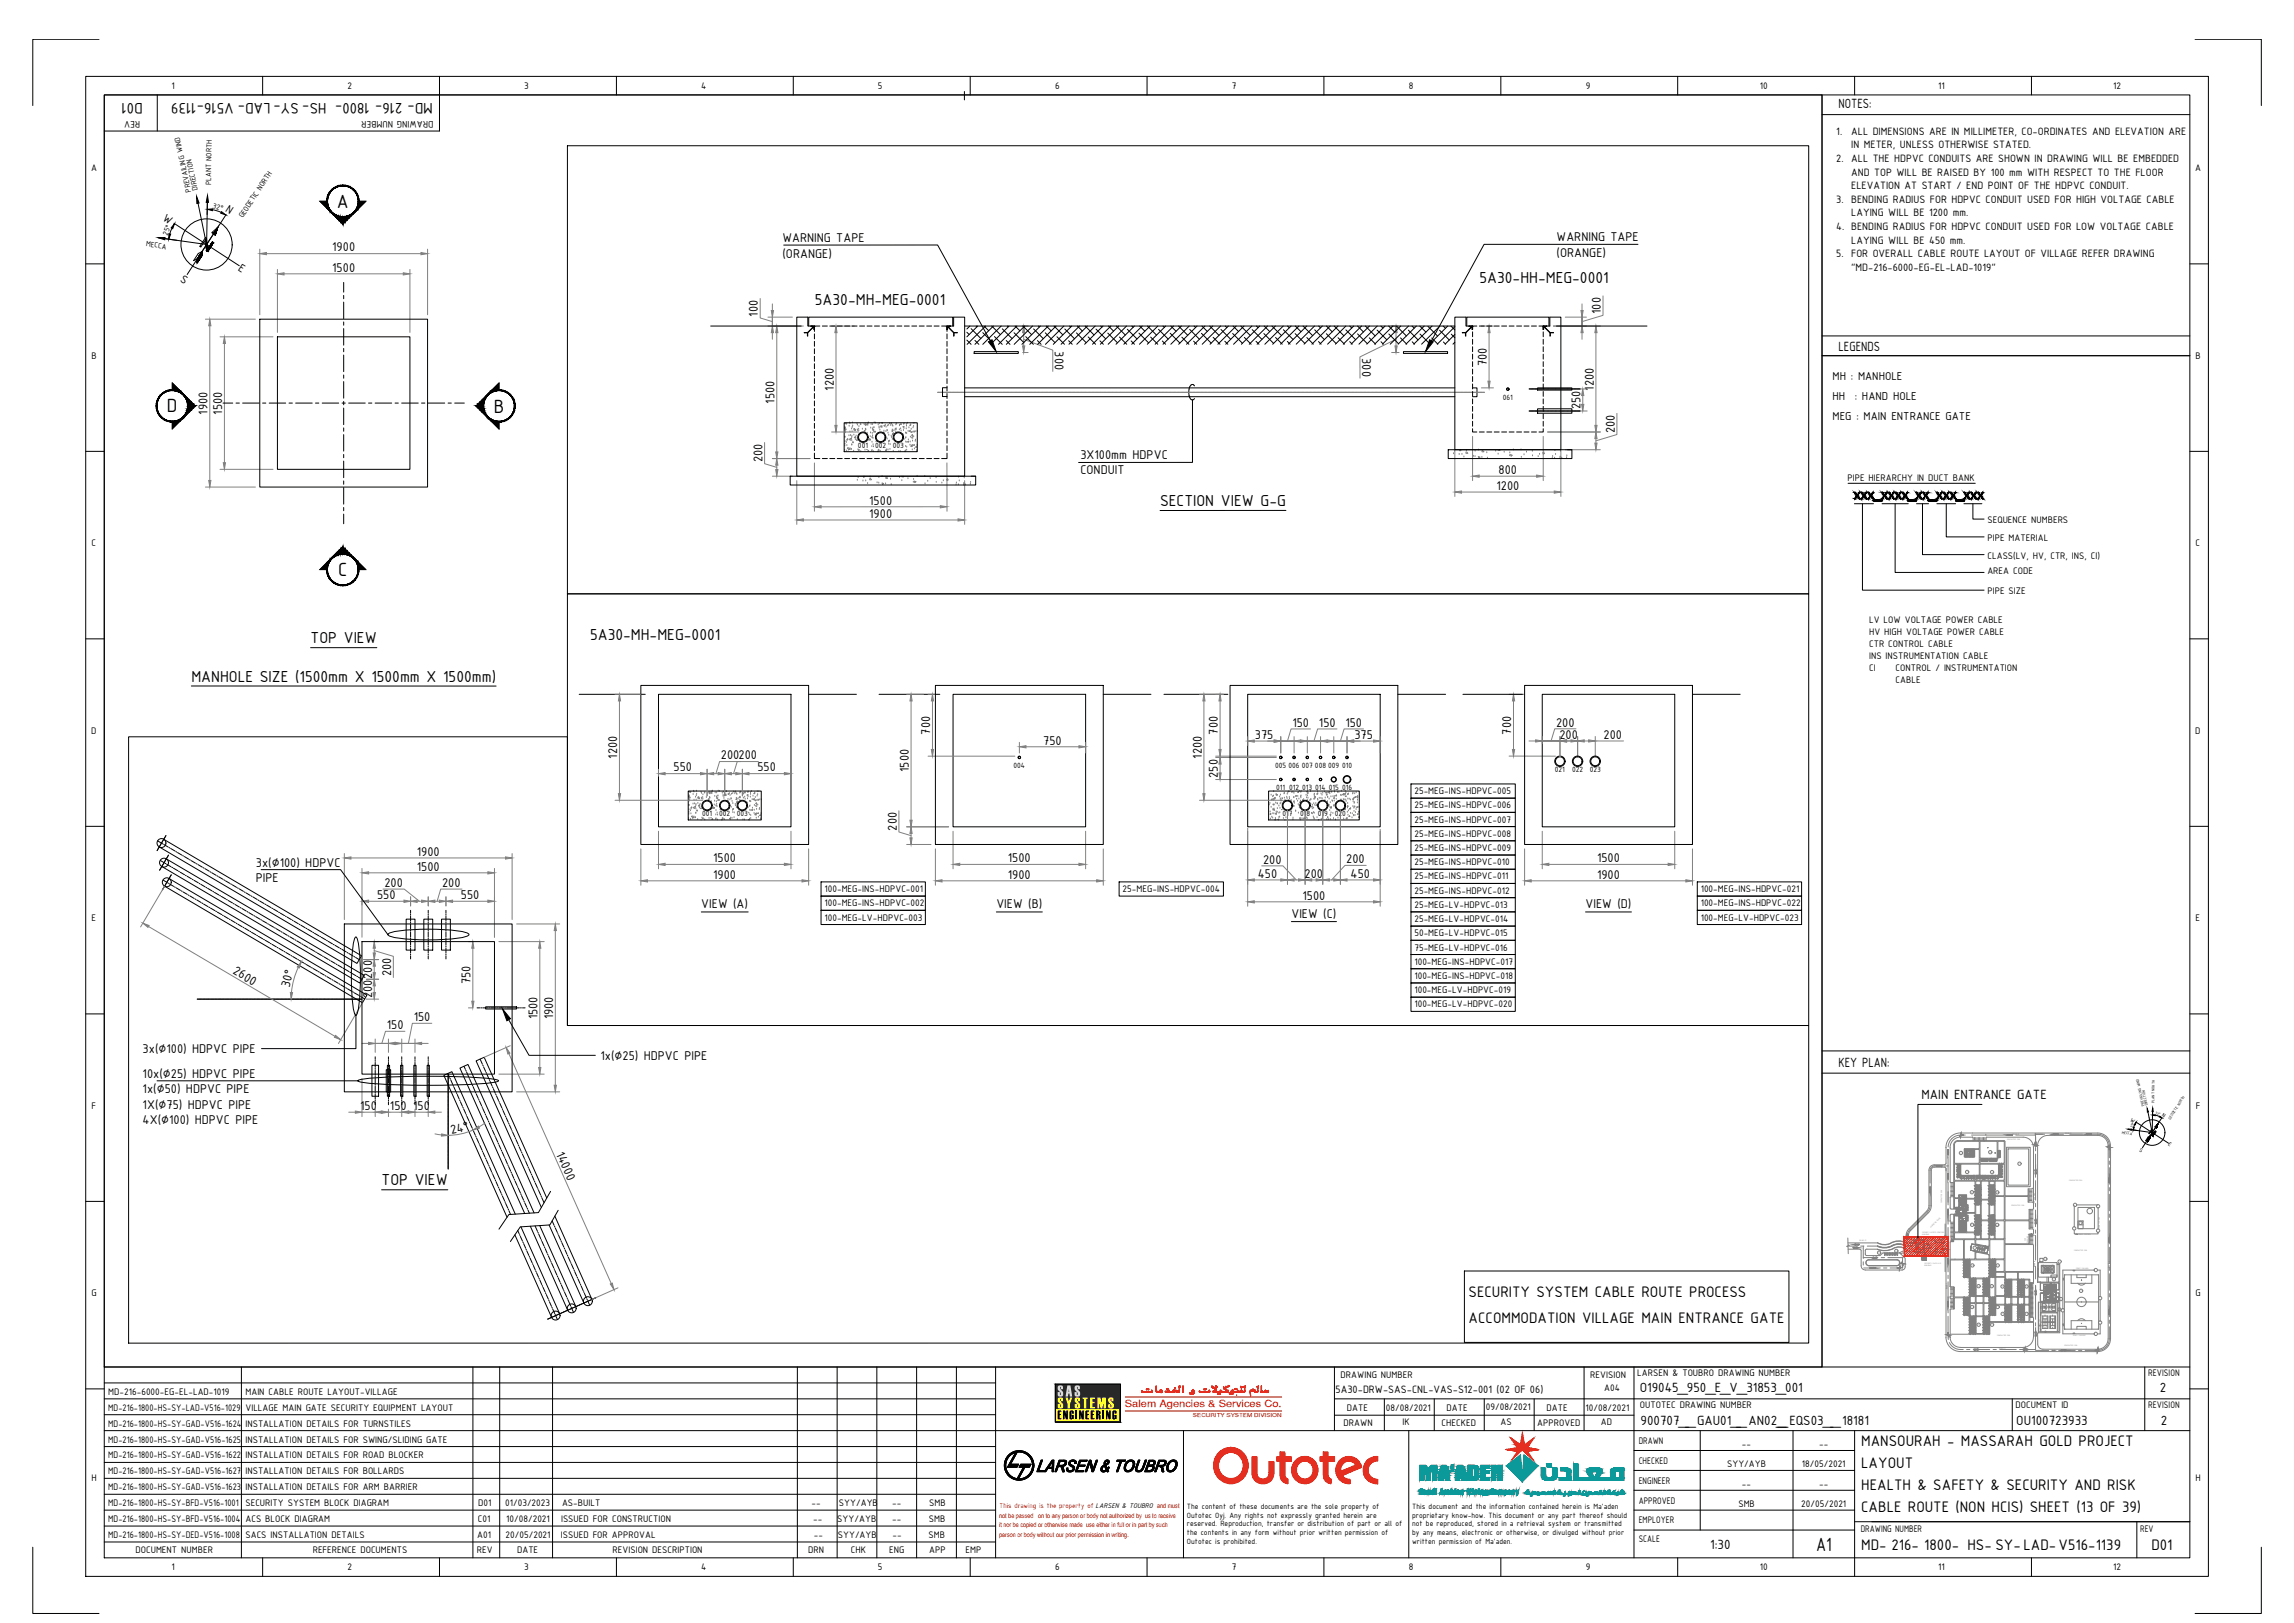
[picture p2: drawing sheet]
<svg xmlns="http://www.w3.org/2000/svg" width="1189mm" height="841mm" viewBox="0 0 1189 841" stroke-linecap="round" stroke-linejoin="round" font-family="sans-serif">
<defs><g id="words">
<g font-size="10.7">
<text x="175" y="108">A</text>
<text x="87" y="214">D</text>
<text x="256" y="214">B</text>
<text x="175" y="299">C</text>
<text x="941" y="803">A1</text>
</g>
<g font-size="8.9">
<text x="767" y="147">5A30-HH-MEG-0001</text>
<text x="422" y="158">5A30-MH-MEG-0001</text>
<text x="601" y="262">SECTION VIEW G-G</text>
<text x="161" y="333">TOP VIEW</text>
<text x="306" y="332">5A30-MH-MEG-0001</text>
<text x="99" y="353">MANHOLE SIZE (1500mm X 1500mm X 1500mm)</text>
<text x="198" y="614">TOP VIEW</text>
</g>
<g font-size="8.5">
<text x="74" y="53" transform="rotate(180 74 53)">D01</text>
<text x="224" y="53" transform="rotate(180 224 53)">MD- 216- 1800- HS- SY-LAD- V516-1139</text>
<text x="761" y="672">SECURITY SYSTEM CABLE ROUTE PROCESS</text>
<text x="761" y="686">ACCOMMODATION VILLAGE MAIN ENTRANCE GATE</text>
<text x="965" y="750">MANSOURAH - MASSARAH GOLD PROJECT</text>
<text x="965" y="761">LAYOUT</text>
<text x="965" y="772">HEALTH &amp; SAFETY &amp; SECURITY AND RISK</text>
<text x="965" y="784">CABLE ROUTE (NON HCIS) SHEET (13 OF 39)</text>
<text x="965" y="803">MD- 216- 1800- HS- SY-LAD-V516-1139</text>
<text x="1115" y="803">D01</text>
</g>
<text font-size="8.2" fill="#dbdbdb" x="548" y="724">SAS</text>
<text font-size="8.2" fill="#ff3" x="548" y="730">SYSTEMS</text>
<g font-size="7.5">
<text x="953" y="56">NOTES:</text>
<text x="953" y="182">LEGENDS</text>
<text x="953" y="553">KEY PLAN:</text>
<text x="996" y="569">MAIN ENTRANCE GATE</text>
<text x="850" y="721">O19045_950_E_V_31853_001</text>
<text x="1119" y="721">2</text>
<text x="850" y="739">900707__GAU01__AN02_</text>
<text x="922" y="739">_EQS03__18181</text>
<text x="1045" y="739">OU100723933</text>
<text x="1120" y="739">2</text>
<text x="886" y="803">1:30</text>
</g>
<g font-size="7.1">
<text x="405" y="125">WARNING TAPE</text>
<text x="807" y="125">WARNING TAPE</text>
<text x="172" y="130">1900</text>
<text x="405" y="134">(ORANGE)</text>
<text x="807" y="133">(ORANGE)</text>
<text x="172" y="141">1500</text>
<text x="393" y="164" transform="rotate(-90 393 164)">100</text>
<text x="830" y="163" transform="rotate(-90 830 163)">100</text>
<text x="547" y="182" transform="rotate(90 547 182)">300</text>
<text x="706" y="186" transform="rotate(90 706 186)">300</text>
<text x="771" y="190" transform="rotate(-90 771 190)">700</text>
<text x="432" y="202" transform="rotate(-90 432 202)">1200</text>
<text x="826" y="202" transform="rotate(-90 826 202)">1200</text>
<text x="401" y="209" transform="rotate(-90 401 209)">1500</text>
<text x="108" y="215" transform="rotate(-90 108 215)">1900</text>
<text x="115" y="215" transform="rotate(-90 115 215)">1500</text>
<text x="819" y="212" transform="rotate(-90 819 212)">250</text>
<text x="837" y="224" transform="rotate(-90 837 224)">200</text>
<text x="395" y="240" transform="rotate(-90 395 240)">200</text>
<text x="560" y="238">3X100mm HDPVC</text>
<text x="560" y="245">CONDUIT</text>
<text x="777" y="246">800</text>
<text x="776" y="254">1200</text>
<text x="450" y="261">1500</text>
<text x="450" y="268">1900</text>
<text x="670" y="377">150</text>
<text x="684" y="377">150</text>
<text x="697" y="377">150</text>
<text x="806" y="377">200</text>
<text x="482" y="381" transform="rotate(-90 482 381)">700</text>
<text x="631" y="381" transform="rotate(-90 631 381)">700</text>
<text x="650" y="383">375</text>
<text x="702" y="383">375</text>
<text x="783" y="381" transform="rotate(-90 783 381)">700</text>
<text x="808" y="383">200</text>
<text x="831" y="383">200</text>
<text x="541" y="386">750</text>
<text x="320" y="393" transform="rotate(-90 320 393)">1200</text>
<text x="374" y="393">200200</text>
<text x="623" y="393" transform="rotate(-90 623 393)">1200</text>
<text x="349" y="400">550</text>
<text x="393" y="400">550</text>
<text x="471" y="400" transform="rotate(-90 471 400)">1500</text>
<text x="631" y="403" transform="rotate(-90 631 403)">250</text>
<text x="465" y="430" transform="rotate(-90 465 430)">200</text>
<text x="216" y="443">1900</text>
<text x="133" y="449">3x(∅100) HDPVC</text>
<text x="370" y="447">1500</text>
<text x="522" y="447">1500</text>
<text x="655" y="448">200</text>
<text x="698" y="447">200</text>
<text x="828" y="447">1500</text>
<text x="216" y="451">1500</text>
<text x="370" y="455">1900</text>
<text x="522" y="455">1900</text>
<text x="652" y="455">450</text>
<text x="676" y="455">200</text>
<text x="700" y="455">450</text>
<text x="828" y="455">1900</text>
<text x="133" y="457">PIPE</text>
<text x="199" y="460">200</text>
<text x="229" y="460">200</text>
<text x="195" y="466">550</text>
<text x="239" y="466">550</text>
<text x="675" y="466">1500</text>
<text x="363" y="471">VIEW (A)</text>
<text x="516" y="471">VIEW (B)</text>
<text x="822" y="471">VIEW (D)</text>
<text x="669" y="476">VIEW (C)</text>
<text x="120" y="504" transform="rotate(31 120 504)">2600</text>
<text x="193" y="507" transform="rotate(-90 193 507)">200</text>
<text x="203" y="506" transform="rotate(-90 203 506)">200</text>
<text x="244" y="510" transform="rotate(-90 244 510)">750</text>
<text x="150" y="512" transform="rotate(-75 150 512)">30°</text>
<text x="193" y="517" transform="rotate(-90 193 517)">200</text>
<text x="200" y="533">150</text>
<text x="214" y="529">150</text>
<text x="279" y="528" transform="rotate(-90 279 528)">1500</text>
<text x="287" y="528" transform="rotate(-90 287 528)">1900</text>
<text x="74" y="546">3x(∅100) HDPVC PIPE</text>
<text x="311" y="549">1x(∅25) HDPVC PIPE</text>
<text x="74" y="558">10x(∅25) HDPVC PIPE</text>
<text x="74" y="566">1x(∅50) HDPVC PIPE</text>
<text x="74" y="575">1X(∅75) HDPVC PIPE</text>
<text x="187" y="575">150</text>
<text x="202" y="575">150</text>
<text x="214" y="575">150</text>
<text x="74" y="583">4X(∅100) HDPVC PIPE</text>
<text x="234" y="588" transform="rotate(-12 234 588)">24°</text>
<text x="288" y="598" transform="rotate(66 288 598)">14000</text>
</g>
<text font-size="6.6" x="548" y="735">ENGINEERING</text>
<g font-size="6.4">
<text x="117" y="109" transform="rotate(33 117 109)">N</text>
<text x="84" y="114" transform="rotate(33 84 114)">W</text>
<text x="123" y="140" transform="rotate(33 123 140)">E</text>
<text x="93" y="145" transform="rotate(33 93 145)">S</text>
<text x="950" y="197">MH : MANHOLE</text>
<text x="950" y="207">HH</text>
<text x="961" y="207">: HAND HOLE</text>
<text x="950" y="218">MEG : MAIN ENTRANCE GATE</text>
</g>
<g font-size="6">
<text x="952" y="70">1.</text>
<text x="959" y="70">ALL DIMENSIONS ARE IN MILLIMETER, CO-ORDINATES AND ELEVATION ARE</text>
<text x="959" y="77">IN METER, UNLESS OTHERWISE STATED.</text>
<text x="952" y="84">2. ALL THE HDPVC CONDUITS ARE SHOWN IN DRAWING WILL BE EMBEDDED</text>
<text x="959" y="91">AND TOP WILL BE RAISED BY 100 mm WITH RESPECT TO THE FLOOR</text>
<text x="959" y="98">ELEVATION AT START / END POINT OF THE HDPVC CONDUIT.</text>
<text x="952" y="105">3. BENDING RADIUS FOR HDPVC CONDUIT USED FOR HIGH VOLTAGE CABLE</text>
<text x="959" y="112">LAYING WILL BE 1200 mm.</text>
<text x="952" y="119">4. BENDING RADIUS FOR HDPVC CONDUIT USED FOR LOW VOLTAGE CABLE</text>
<text x="959" y="126">LAYING WILL BE 450 mm.</text>
<text x="952" y="133">5. FOR OVERALL CABLE ROUTE LAYOUT OF VILLAGE REFER DRAWING</text>
<text x="959" y="140">&quot;MD-216-6000-EG-EL-LAD-1019&quot;</text>
<text x="692" y="722">5A30-DRW-SAS-CNL-VAS-S12-001 (02 OF 06)</text>
</g>
<g font-size="5.3">
<text x="89" y="46">1</text>
<text x="180" y="46">2</text>
<text x="272" y="46">3</text>
<text x="363" y="46">4</text>
<text x="455" y="46">5</text>
<text x="547" y="46">6</text>
<text x="638" y="46">7</text>
<text x="730" y="46">8</text>
<text x="822" y="46">9</text>
<text x="912" y="46">10</text>
<text x="1004" y="46">11</text>
<text x="1095" y="46">12</text>
<text x="73" y="63" transform="rotate(180 73 63)">REV</text>
<text x="225" y="63" transform="rotate(180 225 63)">DRAWING NUMBER</text>
<text x="47" y="89">A</text>
<text x="1138" y="89">A</text>
<text x="47" y="186">B</text>
<text x="1138" y="186">B</text>
<text x="957" y="249">PIPE HIERARCHY IN DUCT BANK</text>
<text x="1030" y="271">SEQUENCE NUMBERS</text>
<text x="1030" y="280">PIPE MATERIAL</text>
<text x="47" y="283">C</text>
<text x="1138" y="283">C</text>
<text x="1030" y="289">CLASS(LV, HV, CTR, INS, CI)</text>
<text x="1030" y="298">AREA CODE</text>
<text x="1030" y="308">PIPE SIZE</text>
<text x="969" y="323">LV LOW VOLTAGE POWER CABLE</text>
<text x="969" y="329">HV HIGH VOLTAGE POWER CABLE</text>
<text x="969" y="335">CTR CONTROL CABLE</text>
<text x="969" y="342">INS INSTRUMENTATION CABLE</text>
<text x="969" y="348">CI</text>
<text x="982" y="348">CONTROL / INSTRUMENTATION</text>
<text x="982" y="354">CABLE</text>
<text x="47" y="380">D</text>
<text x="1138" y="380">D</text>
<text x="733" y="412">25-MEG-INS-HDPVC-005</text>
<text x="733" y="419">25-MEG-INS-HDPVC-006</text>
<text x="733" y="426">25-MEG-INS-HDPVC-007</text>
<text x="733" y="434">25-MEG-INS-HDPVC-008</text>
<text x="733" y="441">25-MEG-INS-HDPVC-009</text>
<text x="733" y="448">25-MEG-INS-HDPVC-010</text>
<text x="733" y="456">25-MEG-INS-HDPVC-011</text>
<text x="427" y="462">100-MEG-INS-HDPVC-001</text>
<text x="582" y="462">25-MEG-INS-HDPVC-004</text>
<text x="733" y="463">25-MEG-INS-HDPVC-012</text>
<text x="881" y="462">100-MEG-INS-HDPVC-021</text>
<text x="427" y="470">100-MEG-INS-HDPVC-002</text>
<text x="733" y="470">25-MEG-LV-HDPVC-013</text>
<text x="881" y="470">100-MEG-INS-HDPVC-022</text>
<text x="47" y="477">E</text>
<text x="427" y="477">100-MEG-LV-HDPVC-003</text>
<text x="733" y="478">25-MEG-LV-HDPVC-014</text>
<text x="881" y="477">100-MEG-LV-HDPVC-023</text>
<text x="1138" y="477">E</text>
<text x="733" y="485">50-MEG-LV-HDPVC-015</text>
<text x="733" y="493">75-MEG-LV-HDPVC-016</text>
<text x="733" y="500">100-MEG-INS-HDPVC-017</text>
<text x="733" y="507">100-MEG-INS-HDPVC-018</text>
<text x="733" y="515">100-MEG-LV-HDPVC-019</text>
<text x="733" y="522">100-MEG-LV-HDPVC-020</text>
<text x="47" y="575">F</text>
<text x="1138" y="575">F</text>
<text x="47" y="672">G</text>
<text x="1138" y="672">G</text>
<text x="695" y="714">DRAWING NUMBER</text>
<text x="824" y="714">REVISION</text>
<text x="849" y="713">LARSEN &amp; TOUBRO DRAWING NUMBER</text>
<text x="1113" y="713">REVISION</text>
<text x="56" y="723">MD-216-6000-EG-EL-LAD-1019</text>
<text x="127" y="723">MAIN CABLE ROUTE LAYOUT-VILLAGE</text>
<text x="831" y="721">A04</text>
<text x="56" y="731">MD-216-1800-HS-SY-LAD-V516-1029</text>
<text x="127" y="731">VILLAGE MAIN GATE SECURITY EQUIPMENT LAYOUT</text>
<text x="698" y="731">DATE</text>
<text x="718" y="731">08/08/2021</text>
<text x="750" y="731">DATE</text>
<text x="770" y="731">09/08/2021</text>
<text x="801" y="731">DATE</text>
<text x="822" y="731">10/08/2021</text>
<text x="850" y="730">OUTOTEC DRAWING NUMBER</text>
<text x="1045" y="730">DOCUMENT ID</text>
<text x="1113" y="730">REVISION</text>
<text x="56" y="739">MD-216-1800-HS-SY-GAD-V516-1624</text>
<text x="127" y="739">INSTALLATION DETAILS FOR TURNSTILES</text>
<text x="696" y="739">DRAWN</text>
<text x="727" y="738">IK</text>
<text x="747" y="739">CHECKED</text>
<text x="778" y="738">AS</text>
<text x="797" y="739">APPROVED</text>
<text x="830" y="738">AD</text>
<text x="56" y="748">MD-216-1800-HS-SY-GAD-V516-1625</text>
<text x="127" y="748">INSTALLATION DETAILS FOR SWING/SLIDING GATE</text>
<text x="849" y="748">DRAWN</text>
<text x="903" y="750">--</text>
<text x="943" y="750">--</text>
<text x="56" y="756">MD-216-1800-HS-SY-GAD-V516-1622</text>
<text x="127" y="756">INSTALLATION DETAILS FOR ROAD BLOCKER</text>
<text x="849" y="759">CHECKED</text>
<text x="895" y="760">SYY/AYB</text>
<text x="934" y="760">18/05/2021</text>
<text x="47" y="768">H</text>
<text x="56" y="764">MD-216-1800-HS-SY-GAD-V516-1627</text>
<text x="127" y="764">INSTALLATION DETAILS FOR BOLLARDS</text>
<text x="1138" y="768">H</text>
<text x="56" y="772">MD-216-1800-HS-SY-GAD-V516-1623</text>
<text x="127" y="772">INSTALLATION DETAILS FOR ARM BARRIER</text>
<text x="849" y="769">ENGINEER</text>
<text x="903" y="771">--</text>
<text x="943" y="771">--</text>
<text x="849" y="779">APPROVED</text>
<text x="56" y="780">MD-216-1800-HS-SY-BFD-V516-1001</text>
<text x="127" y="780">SECURITY SYSTEM BLOCK DIAGRAM</text>
<text x="248" y="780">D01</text>
<text x="262" y="780">01/03/2023</text>
<text x="291" y="780">AS-BUILT</text>
<text x="421" y="780">--</text>
<text x="435" y="780">SYY/AYB</text>
<text x="462" y="780">--</text>
<text x="482" y="780">SMB</text>
<text x="901" y="781">SMB</text>
<text x="934" y="781">20/05/2021</text>
<text x="56" y="789">MD-216-1800-HS-SY-BFD-V516-1004</text>
<text x="127" y="789">ACS BLOCK DIAGRAM</text>
<text x="248" y="789">C01</text>
<text x="262" y="789">10/08/2021</text>
<text x="291" y="789">ISSUED FOR CONSTRUCTION</text>
<text x="421" y="789">--</text>
<text x="434" y="789">SYY/AYB</text>
<text x="462" y="789">--</text>
<text x="481" y="789">SMB</text>
<text x="849" y="789">EMPLOYER</text>
<text x="56" y="797">MD-216-1800-HS-SY-DED-V516-1008</text>
<text x="127" y="797">SACS INSTALLATION DETAILS</text>
<text x="247" y="797">A01</text>
<text x="262" y="797">20/05/2021</text>
<text x="291" y="797">ISSUED FOR APPROVAL</text>
<text x="422" y="797">--</text>
<text x="434" y="797">SYY/AYB</text>
<text x="463" y="797">--</text>
<text x="481" y="797">SMB</text>
<text x="964" y="794">DRAWING NUMBER</text>
<text x="1109" y="794">REV</text>
<text x="849" y="799">SCALE</text>
<text x="70" y="805">DOCUMENT NUMBER</text>
<text x="162" y="805">REFERENCE DOCUMENTS</text>
<text x="247" y="805">REV</text>
<text x="268" y="805">DATE</text>
<text x="317" y="805">REVISION DESCRIPTION</text>
<text x="419" y="805">DRN</text>
<text x="441" y="805">CHK</text>
<text x="461" y="805">ENG</text>
<text x="482" y="805">APP</text>
<text x="500" y="805">EMP</text>
<text x="89" y="814">1</text>
<text x="180" y="814">2</text>
<text x="272" y="814">3</text>
<text x="363" y="814">4</text>
<text x="455" y="814">5</text>
<text x="547" y="814">6</text>
<text x="638" y="814">7</text>
<text x="730" y="814">8</text>
<text x="822" y="814">9</text>
<text x="912" y="814">10</text>
<text x="1004" y="814">11</text>
<text x="1095" y="814">12</text>
</g>
<text font-size="5.2" fill="#c70000" x="583" y="729">Salem Agencies &amp; Services Co.</text>
<g font-size="4.3">
<text x="109" y="96" transform="rotate(-89 109 96)">PLANT NORTH</text>
<text x="99" y="99" transform="rotate(-102 99 99)">PREVAILING WIND</text>
<text x="103" y="99" transform="rotate(-102 103 99)">DIRECTION</text>
<text x="110" y="108" transform="rotate(17 110 108)">32°</text>
<text x="126" y="113" transform="rotate(-57 126 113)">GEODETIC NORTH</text>
<text x="87" y="122" transform="rotate(-70 87 122)">25°</text>
<text x="76" y="128" transform="rotate(8 76 128)">MECCA</text>
<text x="779" y="207">061</text>
<text x="445" y="232">001</text>
<text x="454" y="232">002</text>
<text x="463" y="232">003</text>
<text x="525" y="398">004</text>
<text x="661" y="398">005</text>
<text x="668" y="398">006</text>
<text x="675" y="398">007</text>
<text x="681" y="398">008</text>
<text x="688" y="398">009</text>
<text x="696" y="398">010</text>
<text x="806" y="400">021</text>
<text x="815" y="400">022</text>
<text x="824" y="400">023</text>
<text x="661" y="410">011</text>
<text x="668" y="410">012</text>
<text x="675" y="410">013</text>
<text x="682" y="410">014</text>
<text x="689" y="410">015</text>
<text x="696" y="410">016</text>
<text x="364" y="423">001</text>
<text x="373" y="423">002</text>
<text x="382" y="423">003</text>
<text x="665" y="423">017</text>
<text x="674" y="423">018</text>
<text x="683" y="423">019</text>
<text x="692" y="423">020</text>
<text x="615" y="782">The content of these documents are the sole property of</text>
<text x="732" y="782">This document and the information contained herein is Ma'aden</text>
<text x="615" y="786">Outotec Oyj. Any rights not expressly granted herein are</text>
<text x="615" y="791">reserved. Reproduction, transfer or distribution of part or all of</text>
<text x="732" y="786">proprietary know-how. This document or any part thereof should</text>
<text x="732" y="791">not be reproduced, stored in a retrieval system or transmitted</text>
<text x="615" y="796">the contents in any form without prior written permission of</text>
<text x="732" y="796">by any means, electronic or otherwise, or divulged without prior</text>
<text x="615" y="800">Outotec is prohibited.</text>
<text x="732" y="800">written permission of Ma'aden.</text>
</g>
<text font-size="3.8" fill="#f00" x="518" y="782">This drawing is the property of LARSEN &amp; TOUBRO and must</text>
<g font-size="3.5" fill="#f00">
<text x="518" y="787">not be passed on to any person or body not authorized by us to receive</text>
<text x="518" y="792">it nor be copied or otherwise made use either in full or in part by such</text>
<text x="518" y="796">person or body without our prior permission in writing.</text>
</g>
<g font-size="3.2">
<text x="1104" y="581" transform="rotate(33 1104 581)">W</text>
<text x="1120" y="578" transform="rotate(32 1120 578)">N</text>
<text x="1123" y="593" transform="rotate(34 1123 593)">E</text>
<text x="1108" y="596" transform="rotate(32 1108 596)">S</text>
</g>
<text font-size="3.1" fill="#808080" x="1029" y="631">G</text>
<text font-size="2.8" fill="#c70000" x="618" y="734">SECURITY SYSTEM DIVISION</text>
<g font-size="2.6" fill="#808080">
<text x="1022" y="616">G</text>
<text x="1029" y="616">G</text>
<text x="1022" y="625">A</text>
<text x="1023" y="625">1</text>
<text x="1029" y="625">A</text>
<text x="1030" y="625">1</text>
<text x="1033" y="625">3</text>
<text x="1022" y="641">A</text>
<text x="1023" y="641">1</text>
<text x="1029" y="641">A</text>
<text x="1030" y="641">1</text>
<text x="1033" y="641">3</text>
</g>
<g font-size="2.1">
<text x="1111" y="573" transform="rotate(-102 1111 573)">PREVAILING WIND</text>
<text x="1113" y="573" transform="rotate(-102 1113 573)">DIRECTION</text>
<text x="1117" y="572" transform="rotate(-89 1117 572)">PLANT NORTH</text>
<text x="1117" y="577" transform="rotate(17 1117 577)">32°</text>
<text x="1125" y="580" transform="rotate(-57 1125 580)">GEODETIC NORTH</text>
<text x="1100" y="587" transform="rotate(8 1100 587)">MECCA</text>
<text x="1105" y="585" transform="rotate(-69 1105 585)">25°</text>
</g>
<g font-size="1" fill="#808080">
<text x="1043" y="588">ROAD-2</text>
<text x="1070" y="588">ROAD-5</text>
<text x="1040" y="591">COMPACTED SOIL</text>
<text x="1016" y="598">V</text>
<text x="1031" y="597">G</text>
<text x="1046" y="603">2</text>
<text x="1019" y="608">A</text>
<text x="1032" y="608">A</text>
<text x="1072" y="612">COMPACTED SOIL</text>
<text x="1006" y="623" transform="rotate(-90 1006 623)">COMPACTED SOIL</text>
<text x="1021" y="618">B1</text>
<text x="1035" y="618">B2</text>
<text x="1055" y="624" transform="rotate(-90 1055 624)">CAR PARKING</text>
<text x="1042" y="625">COMPACTED SOIL</text>
<text x="1021" y="635">B3</text>
<text x="1035" y="635">B4</text>
<text x="1078" y="634">11</text>
<text x="996" y="639">SECURITY ACCESS CONTROL</text>
<text x="996" y="640">BUILDING</text>
<text x="1001" y="636" transform="rotate(-45 1001 636)">PERIMETER FENCE</text>
<text x="1053" y="636" transform="rotate(-90 1053 636)">CAR PARKING</text>
<text x="1077" y="640">FENCE 1.5M.HIGH</text>
<text x="1088" y="637" transform="rotate(-90 1088 637)">FENCE 1.5M.HIGH</text>
<text x="964" y="643">ROAD-12</text>
<text x="1023" y="647">5</text>
<text x="1051" y="644" transform="rotate(-90 1051 644)">PARKING</text>
<text x="973" y="650">15</text>
<text x="982" y="649">13</text>
<text x="1059" y="653">23</text>
<text x="1067" y="654">1</text>
<text x="1075" y="648">COMPACTED SOIL</text>
<text x="997" y="655">SECURITY PASS &amp; ID</text>
<text x="997" y="656">BUILDING</text>
<text x="1022" y="656">C5</text>
<text x="1035" y="656">C1</text>
<text x="1055" y="656" transform="rotate(-90 1055 656)">ROAD-4</text>
<text x="1076" y="657">FENCE 1.5M.HIGH</text>
<text x="1093" y="657" transform="rotate(-90 1093 657)">ROAD-6</text>
<text x="1064" y="663">3</text>
<text x="1009" y="668" transform="rotate(-90 1009 668)">ROAD-1</text>
<text x="1025" y="667">C6</text>
<text x="1032" y="667">C2</text>
<text x="1037" y="667">D3</text>
<text x="1050" y="667">D1</text>
<text x="1078" y="669">9</text>
<text x="1012" y="678" transform="rotate(-90 1012 678)">CAR PARKING</text>
<text x="1022" y="678">C7</text>
<text x="1035" y="678">C3</text>
<text x="1053" y="676" transform="rotate(-90 1053 676)">CAR PARKING</text>
<text x="1067" y="673">24</text>
<text x="1037" y="681">D4</text>
<text x="1050" y="681">D2</text>
<text x="1067" y="679">10</text>
<text x="1025" y="687">C8</text>
<text x="1032" y="687">C4</text>
<text x="1057" y="690" transform="rotate(-90 1057 690)">FENCE 1.5M.HIGH</text>
<text x="1035" y="692">COMPACTED SOIL</text>
<text x="1074" y="692">FENCE 1.5M.HIGH</text>
<text x="1036" y="699">ROAD-3</text>
<text x="1063" y="700">ROAD-7</text>
<text x="1070" y="697">COMPACTED SOIL</text>
</g>
<g font-size=".2" fill="#808080">
<text x="999" y="642">ADDITIONAL INSPECTION AREA</text>
<text x="999" y="646" transform="rotate(-90 999 646)">REJECTION LANE</text>
<text x="999" y="649">ADDITIONAL INSPECTION AREA</text>
</g>
</g></defs>
<!-- layer: TEXT -->
<path d="M666 264l-65 1M161 336h34M99 355l158 1M363 473h25M516 473h24M669 478h24M822 473h23M198 617h34" fill="none" stroke="#000" stroke-width=".52"/>
<!-- layer: 000-SAS-PLAN -->
<g fill="none" stroke="#000" stroke-width=".52">
<path d="M500 47v5M619 200a1.6 1.6 0 0 0-2 0 1.6 1.6 0 0 0-1 2 5 5 0 0 0 2 5M618 207v33h-59M619 207h-1M797 201h18v1h-18zM797 212h18v2h-18zM85 435l102 60-2 4-102-60M86 445l103 60-3 4-102-60M88 455l102 61-2 4-103-61M135 451h42l24 33M184 486a33 33 0 0 1 3 15l-1 18a12 12 0 0 1-2 7 33 33 0 0 1-2-16v-15l1-6zM201 484a79 79 0 0 1 32-2h3a10 10 0 0 1 7 2 26 26 0 0 1-14 3 74 74 0 0 1-28-2z"/>
<path d="M184 526v17h-48M252 522h16v1h-16zM186 560a279 279 0 0 1 56-2l12 1 4 1a127 127 0 0 1-33 2 200 200 0 0 1-39-2zM193 552h3v16h-3zM200 554h2v12h-2zM201 552h1v16h-1zM208 552h1v16h-1zM214 552h2v16h-2zM221 552h2v16h-2zM81 560h104M285 617l-6 11-15 1-5 8M267 640l19 43"/>
<path d="M267 629l-33-74-4 2 33 74M270 636l20 45M275 635l19 44M277 629l-34-77-5 1 34 76M280 635l18 42M283 621l-32-73-4 2 34 76M285 635l18 40M288 630l19 43M289 627l-4 8-15 1-5 7M692 708v33M821 708v33M692 725h155"/>
<path d="M692 733h155M717 725v16M743 725v16M769 725v16M795 725v16"/>
<circle cx="84" cy="437" r="2.3"/>
<circle cx="85" cy="447" r="2.3"/>
<circle cx="86" cy="457" r="2.3"/>
<circle cx="296" cy="678" r="2.3"/>
<circle cx="305" cy="674" r="2.3"/>
<circle cx="288" cy="682" r="2.3"/>
</g>
<!-- layer: BURIED CABLE DIM -->
<g fill="none" stroke="#000" stroke-width=".52">
<path d="M406 127h80l27 50M849 127h-80l-27 50M491 201h-3v4h3M500 201h254M500 206h254M763 201h2v5h-2M792 202h27M792 213h27M731 406h54v8h-54zM731 414h54v7h-54zM82 436l2 1M82 440h.1"/>
<path d="M82 439v2M82 439h.1M83 439h-1M83 439h.1M83 438v1M83 438h.1M83 437v1M83 437h.1M84 437h.1M84 437h-1M84 436v1M84 436h.1"/>
<path d="M85 435h.1M85 435l-1 1M85 438l2 1M85 434h.1M85 434v1M86 433v1M86 433h.1M88 439h.1M88 440l3 1M731 436h54v7h-54zM731 421h54v7h-54zM731 428h54v8h-54z"/>
<path d="M81 441h.1M82 441h.1M83 451h.1M83 450v1M83 450h.1M83 446l2 1M84 449l-1 1M84 449h.1M84 448h.1M85 448h-1M85 456l1 1M85 460h.1"/>
<path d="M85 459v1M85 447h.1M85 459h.1M85 446v1M85 447l1 1M86 446l-2 3M86 446h.1M86 459l-1 1M86 445v1M86 458h.1M86 445h.1M86 457v1"/>
<path d="M86 448l3 1M86 457h.1M87 457h-1M87 444l-1 1M87 457h.1M87 444h.1M87 457v1M87 456h.1M87 456v1M87 443v1M88 455h.1M88 458l2 1"/>
<path d="M88 454l-1 2M88 454h.1M89 453l-1 1M89 453h.1M89 449v1M90 450l2 1M90 460h1M91 441l1 1M92 442l2 1M93 451v1M93 452l3 1M95 443v1"/>
<path d="M96 444l2 1M96 454h1M97 454l2 1M98 445l1 1M99 446l2 1M100 456h.1M101 456l2 1M102 448h.1M103 448l2 1M103 458h1M104 458l2 2M105 450h1"/>
<path d="M106 450l2 1M107 460h.1M109 452h.1M110 452l2 2M112 454h1M113 454l3 2M116 456h.1M117 456l2 2M120 458h.1M120 459l3 1M426 457h54v7h-54zM580 457h54v7h-54z"/>
<path d="M731 443h54v7h-54zM731 450h54v8h-54zM731 458h54v7h-54zM880 457h54v7h-54zM84 461h.1M85 460v1M91 460l3 1M94 462h.1M95 462l2 1M98 464h.1M98 464l3 2M101 466h1"/>
<path d="M102 466l2 2M105 468h.1M106 468l2 2M108 460l2 2M108 470h1M109 471l2 1M110 462h1M111 462l2 2M112 472h.1M113 473l2 1M114 464h.1M115 465l2 1"/>
<path d="M115 474h1M116 475l2 1M117 466h1M118 467l2 1M119 476v1M120 477l2 1M121 468h.1M122 469l2 1M122 478l1 1M123 460h1M123 479l2 1M124 461l2 1"/>
<path d="M125 470v1M125 471l3 1M127 462h.1M128 463l2 1M128 472v1M129 473l2 1M130 464l1 1M131 465l2 1M132 474v1M132 475l3 1M134 466v1M135 467l2 1"/>
<path d="M135 477h1M136 477l2 1M137 468l1 1M138 469l2 1M139 479h.1M140 479l2 1M141 471h.1M142 471l2 1M144 473h1M145 473l2 1M148 475h.1M149 475l2 2"/>
<path d="M151 477h1M152 477l3 2M155 479h.1M156 479l2 2M213 472v1M213 474h.1M213 475v2M213 478h.1M213 479v2M222 472v1M222 474h.1M222 475v2"/>
<path d="M222 478h.1M222 479v2M231 472v1M231 474h.1M231 475v2M231 478h.1M231 479v2M426 464h54v8h-54zM426 472h54v7h-54zM731 473h54v7h-54zM731 480h54v7h-54zM731 465h54v8h-54z"/>
<path d="M880 464h54v8h-54zM880 472h54v7h-54zM126 480v1M127 481l2 1M129 483h1M130 483l3 1M133 485h.1M134 485l2 1M137 487h.1M137 487l3 2M140 489h1M141 489l2 2"/>
<path d="M142 481h1M143 481l2 2M144 491h.1M145 491l2 2M146 483h.1M147 483l2 2M147 493h1M148 494l2 1M149 485h1M150 485l2 2M151 495h.1M152 496l2 1"/>
<path d="M153 487h.1M154 488l2 1M154 497h1M155 498l2 1M156 489h1M157 490l3 1M158 499v1M159 481h.1M159 500l2 1M159 481l3 2M160 491h.1M161 492l2 1"/>
<path d="M162 483h1M163 484l2 1M164 493v1M164 494l3 1M166 485h.1M167 486l2 1M167 495l1 1M168 496l2 1M169 487l1 1M170 488l2 1M171 497v1M172 498l2 1"/>
<path d="M173 489v1M174 490l2 1M174 500h1M176 491l1 1M177 492l2 1M180 494h.1M181 494l2 1M183 496h1M184 496l2 1M213 482v1M213 483v3M213 486v1"/>
<path d="M213 487v3M213 490v1M213 491v3M213 494v1M213 495v2M222 482v1M222 483v3M222 486v1M222 487v3M222 490v1M222 491v3M222 494v1"/>
<path d="M222 495v2M231 482v1M231 483v3M231 486v1M231 487v3M231 490v1M231 491v3M231 494v1M231 495v2M731 487h54v8h-54zM731 495h54v7h-54zM102 518h86"/>
<path d="M161 501l1 1M162 502l3 1M165 503v1M166 504l2 1M169 506h.1M169 506l3 1M172 508h1M173 508l2 1M175 500l2 1M176 510h.1M177 510l2 2M178 502h.1"/>
<path d="M179 502l2 1M179 512h1M180 512l2 2M181 504h1M182 504l2 2M183 514h.1M184 514l2 2M185 506h.1M186 506l2 1M186 516h1M187 517l2 1M731 502h54v7h-54z"/>
<path d="M731 509h54v8h-54zM731 517h54v7h-54zM247 522h2M249 522h1M250 522h3M253 522h1M254 522h3M257 522h1M258 522h3M262 522h.1M263 522h2M266 522h.1"/>
<path d="M267 522h2M270 522h.1M271 522h1M194 548v1M194 549v1M194 551v2M194 554h.1M194 555v2M194 558h.1M194 559v2M201 548v1M201 549v1"/>
<path d="M201 551v2M201 554h.1M201 555v2M201 558h.1M201 559v2M208 548v1M208 549v1M208 551v2M208 554h.1M208 555v2M208 558h.1M208 559v2"/>
<path d="M215 548v1M215 549v1M215 551v2M215 554h.1M215 555v2M215 558h.1M215 559v2M222 548v1M222 549v1M222 551v2M222 554h.1M222 555v2"/>
<path d="M222 558h.1M222 559v2M232 556l1 2M232 557v49M233 559h.1M234 560l1 2M240 553l1 1M241 555h1M242 556l1 2M243 558v1M243 559l2 3M249 549l1 2"/>
<path d="M250 552h.1M251 553l1 2M252 556h.1M252 557l1 2M254 559v1M194 562h.1M194 563v2M194 566v1M194 567v3M194 570v1M194 571v1M201 562h.1"/>
<path d="M201 563v2M201 566v1M201 567v3M201 570v1M201 571v1M208 562h.1M208 563v2M208 566v1M208 567v3M208 570v1M208 571v1M215 562h.1"/>
<path d="M215 563v2M215 566v1M215 567v3M215 570v1M215 571v1M222 562h.1M222 563v2M222 566v1M222 567v3M222 570v1M222 571v1M235 562v1"/>
<path d="M235 563l1 3M237 566v1M237 567l1 3M238 570h.1M239 571l1 2M240 574h.1M240 575l1 2M242 578h.1M242 578l1 3M245 562v1M245 563l1 2M246 566h1"/>
<path d="M247 567l1 2M248 570h.1M249 571l1 2M250 573v1M250 574l1 3M251 577l1 1M252 578l1 2M254 560l1 3M255 563v1M256 564l1 3M257 567h.1M257 568l1 2"/>
<path d="M259 571h.1M259 572l1 2M260 575h.1M261 575l1 3M262 578v1M262 579l1 3M243 581v1M244 582l1 3M245 585h.1M245 586l1 2M247 589h.1M247 590l1 2"/>
<path d="M248 593h.1M249 593l1 3M250 596v1M250 597l1 3M253 581h.1M254 582l1 2M255 585h.1M255 586l1 2M256 588l1 1M257 589l1 3M258 592v1M259 593l1 3"/>
<path d="M260 596h.1M260 597l1 2M262 600h.1M264 582v1M264 583l1 2M265 586h.1M266 587l1 2M267 590h.1M267 591l1 2M269 593v1M269 594l1 3M270 597l1 1"/>
<path d="M271 598l1 2M252 600v1M252 601l1 2M253 604h1M254 605l1 2M255 608h.1M255 609l1 2M257 611v1M257 612l1 3M258 615l1 1M259 616l1 2M260 619h.1"/>
<path d="M260 620l1 2M262 601l1 2M263 604h.1M264 604l1 3M265 607v1M265 608l1 3M267 611v1M267 612l1 2M268 615h.1M269 616l1 2M270 619h.1M270 620l1 2"/>
<path d="M272 601h.1M272 602l1 2M274 605h.1M274 606l1 2M275 608l1 1M276 609l1 3M277 612v1M277 613l1 2M279 616h.1M279 617l1 2M280 620h1M262 623h.1"/>
<path d="M262 624l1 2M263 626l1 1M264 627l1 2M268 638l1 1M269 640h.1M272 622v1M272 623l1 3M273 626v1M274 627v2M277 635l2 3M279 639h.1M279 640l1 2"/>
<path d="M281 621l1 2M286 633l1 2M287 635l1 1M288 636l1 3M289 639v1M270 641l1 2M271 644h.1M271 644l1 3M273 647v1M273 648l1 3M274 651l1 1M275 652l1 2"/>
<path d="M276 655h.1M276 656l1 2M278 659h.1M278 660l1 2M280 642l1 1M281 643l1 3M282 646v1M283 647l1 2M284 650h.1M284 651l1 2M285 654h1M286 655l1 2"/>
<path d="M287 657v1M288 658l1 3M289 640l2 2M291 643h.1M291 644l1 2M292 647h1M293 648l1 2M294 650v1M294 651l2 3M296 654v1M296 655l1 3M297 658h1"/>
<path d="M298 659l1 2M279 662l1 1M280 663l1 3M281 666v1M281 667l1 2M283 670h.1M283 671l1 2M284 674h1M285 675l1 2M286 677v1M286 678l1 3M289 661v1"/>
<path d="M289 662l1 2M291 665h.1M291 666l1 2M292 680h.1M292 669h.1M293 670l1 2M293 680h.1M294 672v1M294 679h.1M294 673l1 3M295 679l-5 2M295 679h.1"/>
<path d="M295 678h.1M296 676v1M296 678h.1M296 677l1 3M296 678h1M297 678l-2 1M297 678h.1M298 677h.1M298 677l-1 1M299 677h-1M299 677h.1M299 662h.1"/>
<path d="M300 663l1 2M300 677h-1M300 676h.1M300 676l-1 1M301 676h-1M301 676h.1M301 666h.1M301 666l1 3M302 676h-1M302 676h.1M302 675v1M302 675h.1"/>
<path d="M302 669l1 1M303 675h.1M303 670l1 3M304 675h-2M304 675h.1M304 673v1M304 674h1M305 674l1 2M305 674h.1M306 674h-2M306 674h.1M307 673h.1"/>
<path d="M307 673l-1 1M308 673h-1M308 673h.1M309 673h-2M309 673h.1M309 672v1M284 683v1M284 683h.1M285 683l-1 1M285 683h.1M286 683h.1M286 683h-1"/>
<path d="M286 682h.1M287 682h.1M287 682h-1M288 681v1h-1M288 682h.1M288 682l1 2M289 681h.1M289 681l-1 1M290 681h-1M290 681h.1M291 680v1M291 680h.1"/>
</g>
<!-- layer: DIMENSIONS -->
<g fill="none" stroke="#808080" stroke-width=".52">
<path d="M135 129v34M138 131h80M144 140v32M212 140v32M222 129v34M147 142h62M394 155v10l6 2M400 157v4M820 157v4M831 153v10l-11 4M106 165h26M109 169v80"/>
<path d="M114 175h27M116 178v62M398 169h18M398 164h13M400 169v-5v5M400 172v4M403 172v62M431 169h12M433 172v48M530 169h3M531 176l15 5v11M531 172v7"/>
<path d="M721 169h3M723 176l-18 9v11M723 172v7M768 169h6M772 172v26M805 169h24M811 164h11M820 169v-5v5M820 172v4M827 172v48M530 183h3M721 183h4"/>
<path d="M768 201h6M819 202h4M819 213h4M820 205v5M838 214v11l-11 3M396 229v11l7 2M400 238h20M422 240v25M431 224h14M491 240v25M754 233v24M763 226v23"/>
<path d="M800 226v23M802 224h27M809 233v24M811 233h18M827 227v3M106 252h26M114 243h27M400 247h11M403 241v2M413 249v23M500 249v23M757 255h48"/>
<path d="M767 247h29M416 269h80M487 263h-61M319 360h13M470 360h9M481 360h4M622 360h12M782 360h8M321 363v48M472 363v62M483 363v25M624 363v48"/>
<path d="M632 363v25M679 378h-10l-2 6M693 378h-10l-2 6M707 378h-10l-2 6M784 363v25M817 378h-11l-2 6M341 399v3M366 399v13M376 399v13M384 395h-11l-2 6M385 399v13M393 395h-11l-2 6"/>
<path d="M410 399v2M481 392h45M528 385v5M532 387h27M563 385v5M630 392h31M630 393h31M632 396v5M647 382v4M650 384h10M664 384h7h-7M664 382v8"/>
<path d="M671 384h7M671 382v8M678 384h6h-6M678 382v8M684 384h7M684 382v8M691 384h7h-7M691 382v8M698 382v8M702 384h10M715 382v8M782 392h24"/>
<path d="M792 384h4M799 382v3M808 384h-9h9M808 382v10M812 384h3M818 382v10M821 384h2M827 384h14M827 382v10M319 415h45M345 401h18M370 401h2"/>
<path d="M379 401h2M388 401h18M622 415h43M630 404h31M667 420v38M676 420v38M686 420v38M695 420v38M332 440v19M341 431v19M410 431v19M419 440v19"/>
<path d="M466 420v11l6 2M470 428h22M470 438h12M472 432v2M485 440v19M494 431v19M563 431v19M572 440v19M647 429v41M715 430v40M790 440v19M799 431v19"/>
<path d="M868 431v19M877 440v19M85 459l-12 21M178 442v35M182 445h80M188 450v36M191 452h62M256 450v36M265 442v35M336 456h80M345 448h61M488 456h80"/>
<path d="M497 448h62M650 456h14M654 449h11l7 7M671 456h2M680 456h2M689 456h2M698 456h14M708 448h-11l-7 8M794 456h80M803 448h62M191 467h18M198 461h11l8 6"/>
<path d="M213 465v4M216 467h2M222 465v4M225 467h3M231 465v4M235 467h18M239 461h-11l-1 6M268 479h22M650 467h62M77 480l97 57M188 497h8M194 493l10 3v11"/>
<path d="M194 491v3M194 488h2M243 488h2M245 491v28M259 488h23M280 491v62M288 482v80M155 501l-3 7-1 6M188 520l-13 21M190 518h6M190 507h6M194 501v3"/>
<path d="M194 511v3M194 538v7M201 538v7M208 538v7M210 534h-10l-2 7M215 538v7M224 530h-10l-2 11M243 522h2M188 559v20M188 541h3M201 541h-7h7M201 541h7"/>
<path d="M215 541h-7h7M218 541h4M259 557h23M264 546l53 119M264 542l-13 6M181 576h3M188 576h34M194 575v4M201 575v4M208 575v4M215 575v4M222 575v4"/>
<path d="M225 576h4M268 566h22M225 588h4M245 586l-6 1-7 1M251 582l-3 2M320 667l-13 6"/>
</g>
<g fill="#808080" stroke="#808080" stroke-width=".52">
<path d="M341 448l4-1v1z"/>
<path d="M406 447l4 1h-4z"/>
<path d="M784 388h1l-1 4z"/>
<path d="M784 360l1 3h-1z"/>
<path d="M156 498l-1 4-1-1z"/>
<path d="M150 514h2l-1 4z"/>
<path d="M174 537l3 2-4-1z"/>
<path d="M74 478l3 2v1z"/>
<path d="M723 179h1l-1 4z"/>
<path d="M723 169l1 3h-1z"/>
<path d="M530 179h1v4z"/>
<path d="M531 169v3h-1z"/>
<path d="M487 262l4 1h-4z"/>
<path d="M422 263l4-1v1z"/>
<path d="M763 247l4-1v1z"/>
<path d="M796 246l4 1h-4z"/>
<path d="M194 497l1 4h-2z"/>
<path d="M193 504h2l-1 3z"/>
<path d="M194 507l1 4h-2z"/>
<path d="M193 514h2l-1 4z"/>
<path d="M222 576h3v1z"/>
<path d="M212 576h3l-3 1z"/>
<path d="M208 576h4v1z"/>
<path d="M198 576h3l-3 1z"/>
<path d="M194 576h4v1z"/>
<path d="M184 576h4l-4 1z"/>
<path d="M215 541l3-1v1z"/>
<path d="M205 540l3 1h-3z"/>
<path d="M201 541l4-1v1z"/>
<path d="M191 540l3 1h-3z"/>
<path d="M231 467l4-1v2z"/>
<path d="M253 466l3 1-3 1z"/>
<path d="M287 562h1v4z"/>
<path d="M288 479v3h-1z"/>
<path d="M280 488v3h-1z"/>
<path d="M279 553h1v4z"/>
<path d="M253 452h3l-3 1z"/>
<path d="M188 452h3v1z"/>
<path d="M262 444l3 1h-3z"/>
<path d="M178 445l4-1v1z"/>
<path d="M193 494h2l-1 3z"/>
<path d="M194 488l1 3h-2z"/>
<path d="M808 384l4-1v2z"/>
<path d="M814 383l4 1-4 1z"/>
<path d="M818 384l3-1v2z"/>
<path d="M823 383l4 1-4 1z"/>
<path d="M402 234h1v4z"/>
<path d="M403 169v3h-1z"/>
<path d="M400 169l1 3h-1z"/>
<path d="M400 161h1l-1 3z"/>
<path d="M827 169l1 3h-1z"/>
<path d="M827 220h1l-1 4z"/>
<path d="M820 169v3h-1z"/>
<path d="M819 161h1v3z"/>
<path d="M771 198h1v3z"/>
<path d="M772 169v3h-1z"/>
<path d="M144 142l3-1v1z"/>
<path d="M209 141l3 1h-3z"/>
<path d="M116 175l1 3h-1z"/>
<path d="M116 240h1l-1 3z"/>
<path d="M820 202l1 3h-1z"/>
<path d="M820 210h1l-1 3z"/>
<path d="M796 383l3 1-3 1z"/>
<path d="M433 220h1l-1 4z"/>
<path d="M433 169l1 3h-1z"/>
<path d="M228 466l3 1-3 1z"/>
<path d="M222 467l3-1v2z"/>
<path d="M218 466l4 1-4 1z"/>
<path d="M213 467l3-1v2z"/>
<path d="M209 466l4 1-4 1z"/>
<path d="M188 467l3-1v2z"/>
<path d="M647 467h3v1z"/>
<path d="M712 467h3l-3 1z"/>
<path d="M244 519h2l-1 3z"/>
<path d="M245 488l1 3h-2z"/>
<path d="M229 588h3l-3 1z"/>
<path d="M245 586l3-2v1z"/>
<path d="M262 543l2 3h-1z"/>
<path d="M316 665h1l1 3z"/>
<path d="M320 411h2l-1 4z"/>
<path d="M321 360l1 3h-2z"/>
<path d="M363 400l3 1h-3z"/>
<path d="M341 401l4-1v1z"/>
<path d="M366 401l4-1v1z"/>
<path d="M372 400l4 1h-4z"/>
<path d="M376 401l3-1v1z"/>
<path d="M381 400l4 1h-4z"/>
<path d="M385 401l3-1v1z"/>
<path d="M406 400l4 1h-4z"/>
<path d="M483 388h1l-1 4z"/>
<path d="M483 360l1 3h-1z"/>
<path d="M528 387l4-1v2z"/>
<path d="M559 386l4 1-4 1z"/>
<path d="M632 388h1l-1 4z"/>
<path d="M632 360l1 3h-1z"/>
<path d="M632 393l1 3h-1z"/>
<path d="M632 401h1l-1 3z"/>
<path d="M623 411h2l-1 4z"/>
<path d="M624 360l1 3h-2z"/>
<path d="M660 383l4 1-4 1z"/>
<path d="M671 384l3-1v2z"/>
<path d="M647 384l3-1v2z"/>
<path d="M674 383l4 1-4 1z"/>
<path d="M684 384l4-1v2z"/>
<path d="M688 383l3 1-3 1z"/>
<path d="M698 384l4-1v2z"/>
<path d="M712 383l3 1-3 1z"/>
<path d="M647 456l3-1v2z"/>
<path d="M664 455l3 1-3 1z"/>
<path d="M667 456l4-1v2z"/>
<path d="M673 455l3 1-3 1z"/>
<path d="M676 456l4-1v2z"/>
<path d="M682 455l4 1-4 1z"/>
<path d="M686 456l3-1v2z"/>
<path d="M691 455l4 1-4 1z"/>
<path d="M695 456l3-1v2z"/>
<path d="M712 455l3 1-3 1z"/>
<path d="M472 425h1l-1 3z"/>
<path d="M472 360l1 3h-1z"/>
<path d="M135 131h3v1z"/>
<path d="M218 131h4l-4 1z"/>
<path d="M109 165v4h-1z"/>
<path d="M108 249h1v3z"/>
<path d="M413 269h3v1z"/>
<path d="M496 269h4l-4 1z"/>
<path d="M754 255l3-1v2z"/>
<path d="M805 254l4 1-4 1z"/>
<path d="M332 456h4v1z"/>
<path d="M416 456h3l-3 1z"/>
<path d="M472 428l1 4h-1z"/>
<path d="M472 434h1l-1 4z"/>
<path d="M403 238v3h-1z"/>
<path d="M402 243h1v4z"/>
<path d="M827 224l1 3h-1z"/>
<path d="M827 230h1l-1 3z"/>
<path d="M494 448l3-1v1z"/>
<path d="M559 447l4 1h-4z"/>
<path d="M485 456h3v1z"/>
<path d="M568 456h4l-4 1z"/>
<path d="M799 448l4-1v1z"/>
<path d="M865 447l3 1h-3z"/>
<path d="M790 456h4v1z"/>
<path d="M874 456h3l-3 1z"/>
</g>
<!-- layer: Conduit -->
<g fill="none" stroke="#000" stroke-width=".52">
<path d="M294 76h643v232h-643zM500 169h254M437 219h38v15h-38zM294 308h643v223h-643zM67 382h227v149h643v165h-870zM357 410h38v15h-38zM657 410h47v15h-47zM210 476h5v16h-5zM220 476h4v16h-4zM229 476h4v16h-4zM264 528l10 19h35"/>
<circle cx="781" cy="202" r=".6"/>
<circle cx="781" cy="202" r=".7"/>
<circle cx="447" cy="227" r="2.7"/>
<circle cx="447" cy="227" r="2.3"/>
<circle cx="456" cy="227" r="2.7"/>
<circle cx="456" cy="227" r="2.3"/>
<circle cx="466" cy="227" r="2.7"/>
<circle cx="466" cy="227" r="2.3"/>
<circle cx="528" cy="392" r=".6"/>
<circle cx="528" cy="392" r=".7"/>
<circle cx="664" cy="392" r=".6"/>
<circle cx="664" cy="392" r=".7"/>
<circle cx="671" cy="392" r=".6"/>
<circle cx="671" cy="392" r=".7"/>
<circle cx="677" cy="392" r=".6"/>
<circle cx="677" cy="392" r=".7"/>
<circle cx="684" cy="392" r=".6"/>
<circle cx="684" cy="392" r=".7"/>
<circle cx="691" cy="392" r=".6"/>
<circle cx="691" cy="392" r=".7"/>
<circle cx="698" cy="392" r=".6"/>
<circle cx="698" cy="392" r=".7"/>
<circle cx="808" cy="394" r="2.7"/>
<circle cx="808" cy="394" r="2.3"/>
<circle cx="818" cy="394" r="2.7"/>
<circle cx="818" cy="394" r="2.3"/>
<circle cx="827" cy="394" r="2.7"/>
<circle cx="827" cy="394" r="2.3"/>
<circle cx="366" cy="417" r="2.7"/>
<circle cx="366" cy="417" r="2.3"/>
<circle cx="376" cy="417" r="2.7"/>
<circle cx="376" cy="417" r="2.3"/>
<circle cx="385" cy="417" r="2.7"/>
<circle cx="385" cy="417" r="2.3"/>
<circle cx="664" cy="404" r=".6"/>
<circle cx="664" cy="404" r=".7"/>
<circle cx="667" cy="417" r="2.7"/>
<circle cx="667" cy="417" r="2.3"/>
<circle cx="671" cy="404" r=".6"/>
<circle cx="671" cy="404" r=".7"/>
<circle cx="676" cy="417" r="2.7"/>
<circle cx="676" cy="417" r="2.3"/>
<circle cx="677" cy="404" r=".6"/>
<circle cx="677" cy="404" r=".7"/>
<circle cx="684" cy="404" r=".6"/>
<circle cx="684" cy="404" r=".7"/>
<circle cx="685" cy="417" r="2.7"/>
<circle cx="685" cy="417" r="2.3"/>
<circle cx="691" cy="404" r="1.2"/>
<circle cx="691" cy="404" r="1.3"/>
<circle cx="695" cy="417" r="2.7"/>
<circle cx="695" cy="417" r="2.3"/>
<circle cx="698" cy="404" r="2"/>
<circle cx="698" cy="404" r="1.7"/>
</g>
<!-- layer: DUCT BANK -->
<path d="M505 182h23v1h-23zM727 182h23v1h-23z" fill="none" stroke="#000" stroke-width=".52"/>
<!-- layer: BURIED CABLE DIM -->
<path d="M512 177l2-1 2 6zM741 176l2 1-4 5z" fill="#000" stroke="#000" stroke-width=".52"/>
<!-- layer: PDF26_Default ((none)) -->
<g fill="none" stroke="#000" stroke-width=".52">
<path d="M501 176l2 2M501 172l1 1M503 169l-2 1M503 170l5 5M505 176l2 2M506 169h.1M507 169l-6 6M509 172l5 5M510 169l2 2M511 169l-10 9M514 169l4 4M515 169l-10 9"/>
<path d="M515 174l4 4M519 169l-10 9M519 170l5 5M521 176l2 2M522 169h.1M523 169l-10 9M526 172l5 6M526 169l3 2M527 169l-10 9M530 169l5 4M531 169l-9 9M532 174l4 4"/>
<path d="M535 169l-9 9M536 170l5 6M538 176l2 2M538 169h1M539 169l-9 9M542 172l5 6M542 169l3 2M543 169l-9 9M546 169l5 5M547 169l-9 9M548 174l4 4M551 169l-9 9"/>
<path d="M552 170l5 6M554 177l2 1M554 169h1M555 169l-9 9M558 173l5 5M558 169l3 3M559 169l-9 9M562 169l5 5M564 169l-10 9M564 175l4 3M568 169l-10 9M568 171l5 5"/>
<path d="M570 177l2 1M570 169l1 1M572 169l-10 9M574 173l5 5M574 169l3 3M576 169l-10 9M579 169l4 5M580 169l-10 9M580 175l4 3M584 169l-10 9M584 171l5 5M586 177l2 1"/>
<path d="M587 169v1M588 169l-10 9M590 173l5 5M591 169l2 3M592 169l-10 9M595 169l4 5M596 169l-9 9M596 175l4 3M600 169l-9 9M600 171l5 5M602 177l2 1M603 169v1"/>
<path d="M604 169l-9 9M606 173l5 5M607 169l2 3M608 169l-9 9M611 169l5 5M612 169l-9 9M612 175l4 3M616 169l-9 9M617 171l5 5M619 177l1 1M619 169l1 1M620 169l-9 9"/>
<path d="M623 173l5 5M623 169l3 3M624 169l-9 9M627 169l5 5M628 169l-9 9M629 175l3 3M633 169l-10 9M633 171l5 5M635 177l1 1M635 169l1 1M637 169l-10 9M639 173l5 5"/>
<path d="M639 169l3 3M641 169l-10 9M643 169l5 5M645 169l-10 9M645 175l3 3M649 169l-10 9M649 171l5 5M651 177l1 1M651 169l1 1M653 169l-10 9M655 173l5 5M655 169l3 3"/>
<path d="M657 169l-10 9M659 169l5 5M661 169l-10 9M661 175l4 3M665 169l-9 9M665 171l5 5M667 177l2 1M667 169l1 1M669 169l-9 9M671 173l5 5M671 169l3 3M673 169l-9 9"/>
<path d="M675 169l5 5M677 169l-9 9M677 175l4 3M681 169l-9 9M681 171l5 5M683 177l2 1M683 169l1 1M685 169l-9 9M687 173l5 5M687 169l3 3M689 169l-9 9M691 169l5 5"/>
<path d="M693 169l-9 9M693 175l4 3M697 169l-9 9M697 171l6 5M699 177l2 1M700 169l1 1M702 169l-10 9M704 173l5 5M704 169l3 3M706 169l-10 9M708 169l5 5M710 175l3 3"/>
<path d="M710 169l-10 9M714 171l5 5M714 169l-10 9M716 169l1 1M716 177l1 1M718 169l-10 9M720 169l3 3M720 173l5 5M722 169l-10 9M724 169l5 5M726 175l3 3M726 169l-10 9"/>
<path d="M730 171l5 5M730 169l-10 9M732 169l1 1M732 177l1 1M734 169l-9 9M736 169l3 3M736 173l5 5M738 169l-9 9M740 169l5 5M742 175l3 3M742 169l-9 9M746 171l5 5"/>
<path d="M746 169l-9 9M748 169l1 1M748 177l1 1M750 169l-9 9M752 169l2 2M752 173l2 2M754 169l-9 9M754 173l-5 5M754 177l-1 1"/>
</g>
<!-- layer: BURIED CABLE DIM -->
<path d="M486 203h283" fill="none" stroke="#808080" stroke-width=".52"/>
<!-- layer: PULLPIT -->
<g fill="none" stroke="#000" stroke-width=".52">
<path d="M419 169v-5h75v5M421 169h-2v-5h-6v83h87v-83h-6v5h-2M422 169v3M422 173v3M422 177v2M422 169h3M426 169h3M430 169h3M434 169h2M438 169h2M442 169h2M445 169h3"/>
<path d="M449 169h3M453 169h3M457 169h3M461 169h3M465 169h2M469 169h2M473 169h2M476 169h3M480 169h3M484 169h3M488 169h3M491 169v3"/>
<path d="M491 173v3M491 177v2M760 169v-5h43v5M762 169h-2v-5h-6v69h55v-69h-6v5h-2M763 169h2M763 169v2M763 172v2M763 176v2M763 180v2M767 169h2M771 169h2M774 169h3"/>
<path d="M778 169h3M782 169h3M786 169h3M790 169h2M794 169h2M798 169h2M800 169v2M800 172v2M800 176v2M800 180v2M422 181v2M422 185v2"/>
<path d="M422 188v3M422 192v3M422 196v3M491 181v2M491 185v2M491 188v3M491 192v3M491 196v3M763 184v2M763 187v3M763 191v3M763 195v3"/>
<path d="M763 199v3M800 184v2M800 187v3M800 191v3M800 195v3M800 199v3M422 200v3M422 204v3M422 208v2M422 212v2M422 216v2M422 219v3"/>
<path d="M491 200v3M491 204v3M491 208v2M491 212v2M491 216v2M491 219v3M763 203v2M763 207v2M763 211v2M763 214v3M763 218v3M800 203v2"/>
<path d="M800 207v2M800 211v2M800 214v3M800 218v3M422 235v3h3M422 223v3M422 227v3M422 231v3M426 238h3M430 238h3M434 238h2M438 238h2"/>
<path d="M442 238h2M445 238h3M449 238h3M453 238h3M457 238h3M461 238h3M465 238h2M469 238h2M473 238h2M476 238h3M480 238h3M484 238h3"/>
<path d="M491 235v3h-3M491 223v3M491 227v3M491 231v3M751 233h64v5h-64zM763 222v2h2M767 224h2M771 224h2M774 224h3M778 224h3M782 224h3M786 224h3"/>
<path d="M790 224h2M794 224h2M800 222v2h-2M812 233h3M410 247h96v4h-96zM503 247h3M332 355h87v83h-87zM341 360h69v68h-69zM485 355h87v83h-87zM494 360h69v68h-69zM637 355h87v83h-87zM647 360h68v68h-68z"/>
<path d="M790 355h87v83h-87zM799 360h69v68h-69z"/>
</g>
<!-- layer: BURIED CABLE TXT -->
<path d="M368 169h47M807 169h47M300 360h34M419 360h25M456 360h31M572 360h24M603 360h33M724 360h25M758 360h31M877 360h25" fill="none" stroke="#000" stroke-width=".52"/>
<!-- layer: SECTION DETAIL TAG -->
<g fill="#000" stroke="#000" stroke-width=".52">
<path d="M170 104v4zM185 108v1zM186 104h4l-4 4zM89 198l4 4h-4zM259 199v3h-4zM93 203h1zM89 218h4zM255 218h4zM170 291v4zM186 291l4 4h-4z"/>
<path d="M169 104v1zM169 104l1 1zM169 103l1 1zM169 103l1 1zM170 102v1zM170 102v1zM170 101v1zM170 101v1zM171 100l-1 1zM171 100l-1 1zM171 99v1zM171 99v1zM171 99l1-1zM172 98v1zM172 98l1-1zM173 97l-1 1zM173 97h1zM173 98l1-1zM174 97l1-1zM174 97l1-1zM175 96h2zM175 97l2-1zM177 96h1zM177 96h1zM178 96h1zM178 96h1zM179 96h1zM179 96h1zM180 96l1 1zM180 97h1zM181 97h1zM181 97h1zM182 97l1 1zM182 98h1zM183 98l1 1zM183 98l1 1zM184 99l1 1zM184 99l1 1zM184 100l1 1zM184 100l1 1zM185 101l1 1zM185 101l1 1zM185 102l1 1zM185 102l1 1zM186 103v1zM186 103v1zM186 104v1zM186 104v1zM186 105v2zM186 105v2zM185 107v1zM185 107v1zM185 108v1zM185 108v1zM184 109v1zM184 109v1zM184 110l-1 1zM184 110l-1 1zM183 110l-1 1zM182 111l1-1zM181 112l1-1zM181 112l1-1zM180 112h1zM180 112h1zM179 112h1zM179 112h1zM178 113l1-1zM178 112h1zM177 112h1zM177 112h1zM175 112h2zM175 112h2zM174 112h1zM174 112h1zM173 111l1 1zM173 111l1 1zM172 111h1zM172 110l1 1zM171 110h1zM171 110h1zM171 109l1 1zM171 109l1 1zM170 108l1 1zM170 108l1 1zM170 107v1zM170 107v1zM169 105l1 2zM169 105l1 2z"/>
<path d="M170 104v4zM166 104l4 4v-4z"/>
<path d="M170 105v3zM170 105v3z"/>
<path d="M170 107v2zM170 107v2z"/>
<path d="M170 108l1 1zM170 108l1 1z"/>
<path d="M171 109l1 1zM171 109l1 1z"/>
<path d="M172 110v1zM172 110v1z"/>
<path d="M172 110l1 2zM172 110l1 2z"/>
<path d="M173 111l1 1v1zM173 111l1 2z"/>
<path d="M174 112h1v2zM174 112v1l1 1z"/>
<path d="M175 112h2v3zM175 112v2l2 1z"/>
<path d="M177 112h1v4zM177 112v3l1 1z"/>
<path d="M178 112h1v3zM178 112v4l1-1z"/>
<path d="M179 112h1v2zM179 112v3l1-1z"/>
<path d="M180 112h1v1zM180 112v2l1-1z"/>
<path d="M181 112l1-1v1zM181 112v1l1-1z"/>
<path d="M182 111l1-1zM182 111v1l1-1z"/>
<path d="M184 110h-1zM183 110v1l1-1z"/>
<path d="M185 109l-1 1zM184 110l1-1z"/>
<path d="M185 107v1zM185 108v1z"/>
<path d="M186 105v3zM185 107v1z"/>
<path d="M186 104v4zM186 105v3z"/>
<path d="M89 202h4zM90 202h3z"/>
<path d="M89 219l1-1zM89 218h1zM88 219l1-1zM88 218h1zM87 218h1zM87 218h1zM86 218h1zM86 218h1zM85 217l1 1zM85 217l1 1zM84 217h1zM84 216l1 1zM83 216h1zM83 216h1zM82 215l1 1zM82 215l1 1zM82 214l1 1zM82 214l1 1zM81 213l1 1zM81 213l1 1zM81 211l1 2zM81 211l1 2zM81 210v1zM81 210v1zM81 209v1zM81 209v1zM81 208v1zM81 208v1zM82 207v1zM82 207v1zM82 206v1zM82 206v1zM83 205v1zM83 205v1zM84 204l-1 1zM84 204l-1 1zM84 204l1-1zM85 203l-1 1zM85 203h1zM85 204l1-1zM86 203l1-1zM86 203l1-1zM87 202h1zM87 203l1-1zM88 202h1zM88 202h1zM89 202h1zM89 202h1zM90 202h2zM90 202h2zM92 202l1 1zM92 203h1zM93 203h1zM93 203h1zM94 203l1 1zM94 204h1zM95 204l1 1zM95 204l1 1zM95 205l1 1zM95 205l1 1zM96 206l1 1zM96 206l1 1zM97 207v1zM97 207v1zM97 208l1 1zM97 208l1 1zM97 209l1 1zM97 209l1 1zM97 210l1 1zM97 210l1 1zM97 211v2zM97 211v2zM97 213v1zM97 213v1zM97 214l-1 1zM97 214l-1 1zM96 215v1zM96 215v1zM95 216v1zM95 216v1zM95 216l-1 1zM94 217l1-1zM94 217l-1 1zM93 218l1-1zM92 218h1zM92 218h1zM90 219l2-1zM90 218h2z"/>
<path d="M90 202h3zM92 203h1z"/>
<path d="M92 203h1zM93 203h1h-1z"/>
<path d="M90 218h3zM90 218h3z"/>
<path d="M92 218h2zM92 218h2z"/>
<path d="M89 218h4zM89 218v4l4-4z"/>
<path d="M94 203l1 1zM94 203l1 1z"/>
<path d="M93 218l1-1zM93 218l1-1z"/>
<path d="M95 204v1zM95 204l1 1z"/>
<path d="M94 217l1-1zM94 217l1-1z"/>
<path d="M95 205l1 1zM96 205v1h1z"/>
<path d="M95 216h1h-1zM95 216h1z"/>
<path d="M96 206h1v1zM97 206v1h1z"/>
<path d="M96 215h1l-2 1zM95 216l2-1z"/>
<path d="M97 207h1l-1 1zM98 207l-1 1h2z"/>
<path d="M97 214h1l-2 1zM96 215l2-1z"/>
<path d="M97 208h2l-2 1zM97 209h3l-1-1z"/>
<path d="M97 213h2l-2 1zM97 214h1l1-1z"/>
<path d="M97 209h3l-3 1zM97 210h4l-1-1z"/>
<path d="M97 211h3l-3 2zM97 213h2l1-2z"/>
<path d="M97 210h4l-4 1zM97 211h3l1-1z"/>
<path d="M247 210l4 1-1-1zM247 210l4 1h-3z"/>
<path d="M248 209l2 1 1-1zM248 209l2 1h-3z"/>
<path d="M248 211l3 2v-2zM248 211l3 2h-2z"/>
<path d="M249 208l2 1v-1zM249 208l2 1h-3z"/>
<path d="M249 213l2 1v-1zM249 213l2 1h-1z"/>
<path d="M250 207l1 1v-1zM250 207l1 1h-2z"/>
<path d="M250 214l2 1-1-1zM250 214l2 1z"/>
<path d="M251 206v1l1-1zM250 207l1-1v1z"/>
<path d="M251 215l1 1zM251 215l1 1z"/>
<path d="M252 205v1v-1zM252 205v1h-1z"/>
<path d="M252 216h1zM252 216h1z"/>
<path d="M253 204l-1 1 1-1zM252 205l1-1z"/>
<path d="M253 216l1 1zM253 216l1 1z"/>
<path d="M254 217l1 1zM254 217l1 1z"/>
<path d="M254 204h-1h1zM254 204h-1z"/>
<path d="M255 218h4zM255 218h4v4z"/>
<path d="M254 203v1l1-1zM254 203v1z"/>
<path d="M254 218h2zM254 218h2z"/>
<path d="M255 203h1zM254 203h1z"/>
<path d="M255 218h2zM255 218h2z"/>
<path d="M257 218l2 1zM257 218l2 1zM259 218l1 1zM259 218l1 1zM260 218h1zM260 218h1zM261 218h1zM261 218h1zM262 218l1-1zM262 218l1-1zM263 217h1zM263 217h1zM264 216h1zM264 216h1zM265 216l1-1zM265 215v1zM266 214l-1 1zM266 214l-1 1zM267 213l-1 1zM266 213v1zM267 212l-1 1zM267 211l-1 2zM267 210v1zM267 210v1zM267 209v1zM267 209v1zM267 208v1zM266 208l1 1zM266 207v1zM266 207v1zM266 206v1zM265 206l1 1zM265 205v1zM265 205v1zM264 204l1 1zM264 204l1 1zM263 203l1 1zM263 203l1 1zM262 203l1 1zM262 203l1 1zM261 202l1 1zM261 202l1 1zM260 202l1 1zM260 202l1 1zM259 202h1zM259 202h1zM257 202h2zM257 202h2zM256 202h1zM256 202h1zM255 203h1zM255 203h1zM254 203h1zM254 203h1zM253 204h1zM253 204h1zM253 204l-1 1zM252 205l1-1zM252 205v1zM252 206l1-1zM252 206l-1 1zM252 206l-1 1zM251 207v1zM251 207v1zM251 208l-1 1zM251 208l-1 1zM250 209v1zM251 209l-1 1zM250 210v2zM251 210l-1 2zM250 212l1 1zM251 211v2zM251 213v1zM251 213v1zM251 214l1 1zM251 214l1 1zM252 215v1zM252 215v1zM252 216l1 1zM253 216v1zM253 216l1 1zM253 216l1 1zM254 217l1 1zM254 217l1 1zM255 218h1zM255 218h1zM256 218l1 1zM256 218l1 1z"/>
<path d="M255 202h2zM255 202l1 1z"/>
<path d="M255 202h4zM255 202h2z"/>
<path d="M169 294v1zM170 294l-1 1zM169 295v1zM170 295l-1 1zM169 296l1 1zM170 296v1zM170 297v2zM170 297v2zM170 299l1 1zM170 298l1 2zM171 300v1zM171 299v2zM171 301h1zM172 300v1zM172 301l1 1zM172 301l1 1zM173 302l1 1zM173 302l1 1zM174 302l1 1zM174 302l1 1zM175 303h1zM175 303h1zM177 303h1zM177 303h1zM178 303h1zM178 303h1zM179 303h1zM179 303h1zM180 303h1zM180 303h1zM181 302h1zM181 302h1zM182 302l1-1zM182 302l1-1zM183 301h1zM183 301h1zM184 300h1zM184 299v1zM184 299h1zM185 298l-1 1zM186 297l-1 2zM185 297v1zM186 296l-1 1zM186 296l-1 1zM186 295v1zM186 295v1zM186 294v1zM186 294v1zM186 293v1zM185 293l1 1zM185 292v1zM185 292v1zM185 291v1zM184 291l1 1zM184 290v1zM184 290v1zM183 289l1 1zM183 289l1 1zM182 288l1 1zM182 288l1 1zM181 288h1zM181 288h1zM180 287l1 1zM180 287l1 1zM179 287l1 1zM179 287l1 1zM178 287h1zM178 287h1zM176 287h2zM176 287h2zM175 287h2zM175 287h2zM174 288h1zM174 288h1zM173 288h1zM173 288h1zM172 289l1-1zM172 289l1-1zM172 289l-1 1zM171 290l1-1zM171 290v1zM171 291l1-1zM171 291l-1 1zM171 291l-1 1zM170 292v1zM170 292v1zM170 293l-1 1zM170 293l-1 1z"/>
<path d="M170 291v4zM170 291v4h-4z"/>
<path d="M170 291v3zM170 291v3z"/>
<path d="M170 291v2zM170 291v2z"/>
<path d="M171 290l-1 2zM171 290l-1 2z"/>
<path d="M172 289l-1 2zM172 289l-1 2z"/>
<path d="M172 289v1zM172 289v1z"/>
<path d="M173 288l-1 1zM173 288l-1 1z"/>
<path d="M174 287l-1 1h1zM174 287l-1 1z"/>
<path d="M175 286l-1 2 1-1zM174 287l1-1-1 2z"/>
<path d="M177 284l-2 3h2zM177 284l-2 3v-1z"/>
<path d="M178 283l-1 4h1zM177 284l1-1-1 4z"/>
<path d="M179 284l-1 3h1zM178 283l1 1-1 3z"/>
<path d="M180 286l-1 1h1zM179 284l1 2-1 1z"/>
<path d="M180 287l1 1v-1zM180 286l1 1h-1z"/>
<path d="M181 288h1zM181 287l1 1h-1z"/>
<path d="M182 288l1 1zM182 288l1 1-1-1z"/>
<path d="M183 289l1 1zM183 289h1z"/>
<path d="M184 290l1 1zM184 289l1 1z"/>
<path d="M185 291v1v-1zM185 290v1z"/>
<path d="M185 291v2zM185 291v1z"/>
<path d="M186 291v3zM185 291v2z"/>
<path d="M186 291v4zM186 291v3z"/>
</g>
<path d="M170 104h-4l12 12 12-12h-4M170 104a8 8 0 0 0 8 8 8 8 0 0 0 8-8M89 198l12 12-12 12v-4a8 8 0 0 0 8-8 8 8 0 0 0-8-8zM247 210l12-11v3a8 8 0 0 0-9 8 8 8 0 0 0 9 8v4zM166 295l12-12 12 12h-4a8 8 0 0 0-8-8 8 8 0 0 0-8 8z" fill="none" stroke="#000" stroke-width=".52"/>
<!-- layer: CIVIL -->
<g fill="none" stroke="#808080" stroke-width=".52">
<path d="M438 220h.1M438 219h1zM440 219h.1M440 220h.1M442 219h.1M444 220h.1M448 220h.1M449 220h.1M450 219l-1 1h1M450 219h.1M453 219h.1M454 219h.1"/>
<path d="M456 220h.1M457 219h.1M461 220h.1M462 219v1zM465 220h.1M467 220h.1M468 220h.1M469 220h.1M470 220h.1M470 219h.1M473 219h.1M474 219h.1"/>
<path d="M438 222h.1M438 233h.1M438 227h.1M438 231h.1M438 221h.1M438 230h.1M438 229h.1M438 224h.1M438 222v1zM439 229h.1M439 234h.1M439 231h.1"/>
<path d="M439 228h.1M439 232h1zM439 227v1zM440 233h.1M440 226h.1M440 221h.1M440 228h.1M440 232v1zM440 224h.1M440 232h.1M441 228h.1M441 226h.1"/>
<path d="M441 227h.1M441 233h.1M441 231h.1M441 222h.1M442 226h.1M442 231h.1M442 224h.1M442 221h.1M442 229h.1M442 234h.1M442 222h1zM443 225h.1"/>
<path d="M443 223h.1M443 228h.1M443 226v1v-1M444 226h.1M444 227h.1M444 228h.1M444 234h.1M444 223h.1M445 223h.1M445 233h.1M445 228h.1M445 222h.1"/>
<path d="M445 221h.1M446 220h.1M446 234h.1M447 222h.1M448 223h.1M448 220h1zM448 233h.1M448 222h.1M449 223h.1M449 221h.1M449 233h.1M449 228v1"/>
<path d="M449 225h.1M450 228h.1M450 233v1zM450 228l1-1v1h-1M451 228h.1M451 226h.1M451 224h.1M451 222h.1M451 220h.1M452 234h.1M452 231h.1M452 229h.1"/>
<path d="M452 227h.1M452 233h.1M452 225h.1M452 222h.1M452 220h.1M452 226h.1M452 223h.1M452 223h1zM452 230h.1M453 222h.1M453 234h.1M453 232h.1"/>
<path d="M453 223v1zM454 224h.1M454 229h.1M455 234h.1M455 220h.1M455 233h.1M456 221h.1M456 222h.1M456 234h.1M456 223h.1M457 221h-1M458 224h.1"/>
<path d="M458 223h.1M458 221l1-1zM459 228h.1M459 220h.1M459 233h.1M459 224h.1M459 221h.1M459 234h.1M460 233h.1M460 223h.1M460 227h.1M460 221h.1"/>
<path d="M460 224h.1M461 229h.1M461 228h.1M461 226h.1M461 230h.1M461 233h.1M462 220h.1M462 226h.1M462 227h.1M462 223h.1M462 228h.1M463 225h.1"/>
<path d="M463 223h.1M463 223h-1h1M463 221h.1M463 234h.1M463 224v1zM464 222h.1M464 220h.1M464 224h.1M466 234h.1M466 223h.1M466 221h.1M466 220h.1"/>
<path d="M467 234h.1M467 222h.1M467 223h.1M468 225h.1M468 221h.1M468 223h.1M468 222h.1M469 228h.1M469 234h.1M469 224h.1M469 231h.1M469 227h.1"/>
<path d="M469 229h.1M470 224h.1M470 222h.1M470 221h.1M470 225h.1M470 233h.1M470 232h.1M470 229h.1M470 229h1zM471 224h.1M471 228h.1M471 222h.1"/>
<path d="M472 231h.1M472 229h.1M472 223v1h-1M472 223h-1M472 227h.1M472 220h.1M472 224h1zM472 231h1h-1M472 222h.1M473 233h.1M473 225l-1 1zM473 231h.1"/>
<path d="M473 229h.1M473 226h.1M473 227h.1M473 224h.1M473 222h.1M473 221h.1M474 226h.1M474 224h.1M474 230l-1 1zM474 233h.1M474 229h.1M474 228h.1"/>
<path d="M475 232v-1zM475 234h.1M475 231h.1M475 224h.1M357 413h.1M357 417h.1M357 420h.1M357 412h.1M357 415h.1M357 411h.1M357 414h.1M358 413h-1z"/>
<path d="M358 410h.1M358 419h.1M358 418v1zM359 417h.1M359 412h.1M359 410h.1M359 419h.1M360 410h.1M360 415h.1M360 419h.1M360 417h.1M360 418h.1"/>
<path d="M360 413h.1M361 419h.1M361 418h.1M361 417h.1M361 415h.1M361 412h.1M361 410h.1M362 416h.1M362 413h.1M362 414h.1M362 413v1zM362 419h.1"/>
<path d="M362 417l1 1h-1zM363 417h.1M363 411h.1M363 418h.1M363 419h.1M363 414h.1M364 411h.1M364 414h.1M364 419h.1M364 413h.1M364 412h.1M365 411h.1"/>
<path d="M366 413h.1M367 411h.1M367 414h.1M367 411h1zM368 413h.1M368 414h.1M368 411h.1M368 419h.1M369 415h.1M369 410v1h-1M369 410l-1 1M369 410h.1"/>
<path d="M369 419h.1M369 419l1-1v1zM370 419v-1zM370 417h.1M370 415h.1M370 413h.1M371 411h.1M371 420h.1M371 418h.1M371 415h.1M371 413h.1M371 417h.1"/>
<path d="M371 414h.1M372 414v-1zM372 418h.1M372 413h.1M372 412h.1M372 410h.1M372 414v1zM373 410h.1M373 415h.1M373 419v1M374 411h.1M375 412h.1"/>
<path d="M375 413h.1M375 410h.1M375 414h.1M376 412h.1M376 410h.1M376 411v1M377 410h.1M377 415h.1M377 414h.1M377 411h1zM378 419h.1M378 411h.1"/>
<path d="M378 414h.1M378 412h.1M379 414h.1M379 418h.1M379 412h.1M379 415h.1M380 420h.1M380 411h.1M380 419h.1M380 416h.1M380 410h.1M381 411h.1"/>
<path d="M381 417h.1M381 418h.1M381 410h.1M381 414h1zM382 414h.1M382 419h.1M382 411h.1M382 416h.1M382 412h.1M382 415v1zM383 411h.1M383 415h.1"/>
<path d="M384 413h-1zM384 411h.1M385 414h.1M385 411h.1M386 413h.1M386 410v1zM386 414h.1M387 416h.1M387 412h1zM387 414h.1M388 411h.1M388 413h.1"/>
<path d="M388 419h.1M388 410h.1M388 415h.1M389 418h.1M389 420h.1M389 415h.1M389 413h.1M389 411h.1M389 412h.1M389 410h.1M390 420h.1M390 414h.1"/>
<path d="M390 419h.1M390 413h.1M391 420h.1M391 414h-1zM391 417h.1M391 411h.1M391 415h1zM391 413h.1M392 418h.1M392 416h.1M392 419h.1M392 417h.1"/>
<path d="M392 415h.1M392 413h.1M392 410h.1M393 412h.1M393 417h.1M393 415h.1M393 410h.1M394 420h.1M394 414h.1M394 419h.1M658 417h.1M658 416h.1"/>
<path d="M659 412h.1M659 418h.1M659 414h.1M660 413h.1M660 414h.1M660 419h.1M660 417h.1M660 415h.1M660 412h.1M660 419v1zM660 414l1-1v1h-1M660 410h.1"/>
<path d="M660 420h.1M661 414h.1M661 416h.1M661 412h.1M662 412h.1M662 416h.1M662 419h.1M662 417h.1M663 418h.1M663 413h.1M663 419h.1M663 417h.1"/>
<path d="M664 414h.1M664 412h.1M664 416h.1M664 415h.1M664 420h.1M665 419h.1M665 414h.1M665 415h.1M665 411h.1M666 414h.1M666 415v-1zM666 411h.1"/>
<path d="M667 413h.1M667 414h.1M667 412h.1M667 411h.1M668 410h.1M668 415h.1M668 414v1M668 413h.1M668 414h.1M669 415h.1M669 419h.1M669 411h.1"/>
<path d="M670 417v1M670 411h.1M670 418h.1M670 416h.1M670 413h.1M671 413h.1M671 411h.1M671 418h.1M671 415h.1M671 416h.1M671 412h1zM672 414h.1"/>
<path d="M672 415h.1M673 413h.1M673 417h.1M673 410v1zM673 414h.1M673 418h.1M673 410h.1M673 419h.1M674 415v1zM674 415h.1M674 413h.1M674 411h.1"/>
<path d="M674 412h.1M674 410h.1M675 415h.1M676 414h.1M677 412h.1M677 413h.1M677 410h1zM677 415h.1M678 412h.1M678 410h.1M678 414h.1M678 411h.1"/>
<path d="M679 416h.1M679 415h.1M679 410h.1M679 417h.1M679 414h.1M680 418h.1M680 419h.1M680 417h.1M681 419h.1M681 416h.1M681 414h.1M681 412h.1"/>
<path d="M681 413h.1M681 413h1zM681 417h.1M682 416h.1M683 417h-1zM683 411h-1zM683 414h.1M683 410h.1M683 411h.1M683 415h.1M684 414h.1M685 414h.1"/>
<path d="M685 411h.1M685 412h.1M686 411h.1M686 410h.1M687 415h.1M687 414h.1M687 411h1zM688 412h-1zM688 416h.1M688 413h.1M688 411h.1M689 417h-1z"/>
<path d="M689 418h.1M689 414h.1M689 410l-1 1h1v-1M689 411h.1M689 416h.1M689 419l1-1zM690 413h.1M690 418v1h-1M690 410h.1M690 418h-1M690 411h.1M690 415h.1"/>
<path d="M691 415h.1M691 413h.1M691 414l1-1zM691 418h.1M691 417h.1M692 413h.1M692 410h.1M693 414h.1M693 412h-1h1M693 411h.1M694 411h.1M695 412h.1"/>
<path d="M695 415h.1M695 410h.1M696 414h.1M696 411v1v-1M697 414h.1M697 412h.1M697 420v-1v1M697 411h.1M697 410h.1M697 419h.1M697 417h.1M697 415h.1"/>
<path d="M698 412l-1 1zM698 415h.1M698 419h.1M698 416h.1M698 412h.1M698 418h.1M698 418h1M699 414h.1M699 412h.1M699 411h.1M699 419h1zM700 415h.1"/>
<path d="M700 419h.1M701 414h.1M701 411h.1M701 418h.1M701 415h.1M702 419h.1M702 416h.1M702 418h.1M702 414h.1M702 411h.1M702 413h.1M703 419h.1"/>
<path d="M703 411h.1M703 413l1-1v1h-1M703 418h.1M703 416h.1M704 415h.1M704 414h.1M704 418h.1M357 424h.1M357 422h.1M357 421h.1M358 420h.1M358 425h.1"/>
<path d="M358 422h.1M358 423h1zM359 424h.1M359 423v1zM360 423h.1M360 424h.1M361 421h.1M361 420h.1M362 425h.1M363 425h.1M364 424h.1M365 425h.1"/>
<path d="M367 424h.1M368 424h1M369 424h.1M369 424v1zM371 425h.1M371 422h.1M371 424h.1M372 421h.1M372 425h.1M372 422h.1M374 425h.1M374 424h.1"/>
<path d="M375 424h.1M375 425h.1M378 424h1zM378 425h.1M379 424h.1M380 421h.1M380 424h.1M381 421h.1M382 425h.1M385 425h.1M386 425h.1M388 425h.1"/>
<path d="M388 421h.1M388 424h.1M389 422h.1M389 423h.1M389 424h.1M391 422h.1M392 422h.1M392 422h-1zM392 424h.1M393 421v1zM393 423h.1M394 422h.1"/>
<path d="M394 424h.1M658 422h1zM658 421h.1M658 424h.1M658 422h.1M659 423h.1M660 424h.1M660 422h.1M661 424h.1M661 424v1zM661 425h.1M661 421h.1"/>
<path d="M662 421l-1 1h1l-1-1M662 421h.1M662 425l1-1zM663 421h.1M663 424h.1M663 423h.1M665 424h.1M666 425h.1M666 424h.1M670 425h.1M670 424h.1M671 420h.1"/>
<path d="M673 421h.1M674 424h.1M674 425h.1M675 424h.1M676 424h.1M677 425h.1M677 424h.1M680 421h.1M680 422h.1M681 423h.1M681 421h.1M681 424h.1"/>
<path d="M683 424h.1M683 425h.1M685 425h.1M688 425h.1M688 424h.1M689 420h.1M689 425h.1M689 423h.1M690 422h-1zM690 421h.1M691 422h.1M691 424h.1"/>
<path d="M692 425h.1M693 424h.1M696 424h.1M698 424h.1M698 421h.1M699 422h.1M699 420h.1M699 423h.1M700 421h.1M701 424h.1M701 422h.1M701 423h.1"/>
<path d="M702 423h.1M702 420h.1M702 421h.1M703 422h1zM704 423v1zM704 420v1"/>
</g>
<!-- layer: Conduit -->
<path d="M260 523l5 5-2 1z" fill="#000" stroke="#000" stroke-width=".52"/>
<!-- layer: PULLPIT -->
<g fill="none" stroke="#808080" stroke-width=".52">
<path d="M753 235h.1M754 234h.1M756 236h.1M756 233l1 1v-1M758 235h.1M759 237h.1M760 234v1M760 234h.1M760 234l1 1h-1M764 236h.1M764 237h.1M764 234h.1"/>
<path d="M766 233h.1M767 237h-1h1M768 237h.1M768 233v1M768 233l1 1h-1M771 235h.1M771 237h.1M775 234h.1M776 235h.1M776 233h.1M777 233h.1M780 234h.1"/>
<path d="M782 236h.1M782 235h.1M784 236h-1M784 233h.1M788 233h.1M788 237h.1M790 236h.1M791 234h.1M794 234h.1M794 236h.1M797 237h.1M798 235h.1"/>
<path d="M800 235h.1M804 238h.1M805 237h.1M806 237h.1M806 234h.1M806 236h.1M809 234h.1M809 237l-1 1M810 237l-1-1-1 1M812 237h.1M812 236h.1M444 249h.1"/>
<path d="M445 248h.1M447 249h.1M447 247h1M448 247h.1M449 249h.1M450 251h.1M451 248v1M451 247h.1M451 248l1 1h-1M455 250h.1M455 247h.1M457 247h.1"/>
<path d="M457 250l1 1h-1v-1M459 251h.1M459 247v1M459 247l1 1h-1M462 248h.1M462 251h.1M466 247h.1M467 249h.1M467 247h.1M468 247h.1M471 248h.1M473 250h.1"/>
<path d="M473 248h.1M474 250h1l-1-1v1M475 247h.1M479 247h.1M479 251h.1M481 249h.1M482 248h.1M485 248h.1M485 250h.1M488 250h.1M489 249h.1M491 248h.1"/>
<path d="M491 249v-1v1M495 251h.1M496 250h.1M497 251h.1M497 247h.1M497 249h.1M500 248h.1M500 251h.1M500 251v-1l-1 1M503 251h.1M503 250h.1"/>
</g>
<!-- layer: _0 -->
<g fill="none" stroke="#000" stroke-width=".52">
<path d="M418 172v2l1-2M419 172h.1M420 169h2M421 169h.1M422 169l-4 3h-1h2M422 169v2M422 169h.1M422 171h.1M422 169l-3 3M422 170h.1M422 170v1M491 169h1"/>
<path d="M491 169v2M491 169l3 3M491 169h.1M491 170h.1M491 170v1M491 171h.1M492 169h.1M493 169h-1M494 172h.1M494 172v2v-2M494 172h2h-2M759 172v2l1-2"/>
<path d="M760 172h-2h2M760 172h.1M761 169h2v2M761 169h.1M762 169h-1M762 169h1M762 169h.1M763 169v1v-1M763 169v2M763 169l-3 3M763 171h.1M763 169h.1"/>
<path d="M763 170h.1M763 170v1M800 169h1M800 171h.1M800 169v2M800 169l3 3M800 169h.1M800 170h.1M800 170v1M801 169h-1M801 169h.1M801 169h-1v2"/>
<path d="M802 169h-1M803 172h.1M803 172v2v-2M803 172h2h-2"/>
</g>
<!-- layer: MANHOLE -->
<path d="M135 165h87v87h-87zM144 175h68v68h-68zM178 479h87v87h-87zM188 488h68v69h-68z" fill="none" stroke="#000" stroke-width=".52"/>
<!-- layer: CL -->
<g fill="none" stroke="#000" stroke-width=".52">
<path d="M178 146v5M178 153v2M178 157v8M178 167v2M178 170v9M178 181v1M178 184v9M178 194v2M178 198v8M116 209h5M122 209h2M126 209h8"/>
<path d="M136 209h2M140 209h8M150 209h2M153 209h9M164 209h1M167 209h9M177 209h2M178 208v2M178 211v9M181 209h8M191 209h2M194 209h9"/>
<path d="M205 209h1M208 209h9M218 209h2M222 209h8M232 209h2M236 209h5M178 222v1M178 225v9M178 236v1M178 239v9M178 249v2M178 253v8"/>
<path d="M178 263v2M178 266v5"/>
</g>
<!-- layer: AN-TITLEBLK -->
<g fill="none" stroke="#000" stroke-width=".52">
<path d="M44 40h1100v777h-1100zM51 20h-34v35M136 40v9M228 40v9M319 40v9M411 40v9M503 40v9M594 40v9M686 40v9M778 40v9M869 40v9M961 40v9"/>
<path d="M1053 40v9M1138 20h34v35M54 49h1081v758h-1081zM44 137h10M1135 137h9M44 234h10M1135 234h9M44 331h10M1135 331h9M44 428h10M1135 428h9M44 525h10"/>
<path d="M1135 525h9M44 623h10M1135 623h9M44 720h10M54 708h1081M516 708v99M847 708v99M1135 720h9M516 741h331M613 741v66M730 741v66M54 799h462"/>
<path d="M17 802v34h34M136 807v10M228 807v10M319 807v10M411 807v10M503 807v10M594 807v10M686 807v10M778 807v10M869 807v10M961 807v10M1053 807v10"/>
<path d="M1172 802v34h-34"/>
</g>
<!-- layer: 000-SAS-PLAN -->
<g fill="none" stroke="#808080" stroke-width=".52">
<path d="M1009 596l1 2zM1016 589l1-1zM1018 595h5v5h-5zM1018 598h.1M1018 596h1l-1 2zM1018 598l1 1h-1zM1018 596h5M1018 597h.1M1018 596h.1M1018 599h.1M1018 597h1M1018 598h1"/>
<path d="M1018 597v1M1018 598v1M1018 599h1M1018 596v1M1018 596h1M1019 597h.1M1019 598h.1M1019 596h.1M1019 599h.1M1019 599h-1M1019 596v1M1019 598h1"/>
<path d="M1019 597v1M1019 598v1M1019 596h1zM1019 599h1zM1020 598h.1M1019 598l1 1M1020 597h.1M1020 596h.1M1020 599h.1M1020 597h-1M1020 596v1M1020 597v1"/>
<path d="M1020 599h1M1020 596h2M1020 599h1zM1020 598h1zM1020 598h1M1021 599h.1M1020 597h1M1021 598h.1M1021 597h.1M1021 596h.1M1021 596v1M1021 596h1z"/>
<path d="M1021 596h1M1021 599h1M1022 599h.1M1022 596h.1M1022 597h.1M1022 598h.1M1022 596v1M1022 598h1M1022 597v1M1022 598v1M1022 596h1zM1022 596h1"/>
<path d="M1022 599h1zM1022 597h1M1023 596h.1M1023 599h.1M1023 598h.1M1023 597h.1M1023 596v1M1023 596v2v-2zM1023 599h-1M1023 598v1M1023 597v1M1023 598v1z"/>
<path d="M1023 597h-1M1030 595h.1M1034 597h.1M1034 598h.1M1034 597v1M1040 588h3zM1055 591v3zM1064 588h3zM1081 588h3zM1093 594v1M1093 594v1zM1093 595v1z"/>
<path d="M1000 615v3zM1004 604h2zM1009 608l1 3zM1014 606h.1M1014 605h.1M1014 604h.1M1014 610h.1M1014 609h.1M1014 607h.1M1014 605h2M1014 606h2M1014 604h2"/>
<path d="M1014 609h2M1014 610h2M1014 607h2M1014 603h2v4h-2zM1014 607h2v3h-2zM1015 604h1zM1015 606h1zM1015 605v1zM1015 604h.1M1015 606h.1M1015 605h.1M1015 607l1 1z"/>
<path d="M1015 610h1zM1015 609h.1M1015 608h.1M1015 609v1M1015 610h.1M1015 607h.1M1015 603v4M1015 607v3M1015 605v1v-1M1015 620h.1M1015 620l1 1M1015 620v1"/>
<path d="M1016 620h.1M1016 606h.1M1016 609h.1M1016 605h.1M1016 604h.1M1016 604v1zM1016 605v1zM1016 608h.1M1016 609v1M1016 610h.1M1016 607h.1M1016 603v4"/>
<path d="M1016 607v3M1016 605v1v-1M1016 604v1v-1M1016 608v1M1016 620h-1M1016 620h1M1016 611h4M1016 610h4M1016 609h3v2h-3zM1016 609l1 2zM1016 611h.1M1016 610l1 1z"/>
<path d="M1016 609v2M1017 610h.1M1017 620h.1M1017 611h.1M1017 609v1M1017 610h1h-1M1017 609l1 1zM1017 609h1h-1M1017 610l1 1zM1018 610h.1M1017 620h2M1018 620h.1"/>
<path d="M1018 611h.1M1018 609h.1M1018 609v1zM1018 610v1zM1018 609v1M1018 609v2M1018 610v1M1018 611h1M1019 620h.1M1019 610h.1M1019 609v1M1019 611h.1"/>
<path d="M1019 609v2zM1019 610v1zM1019 609l-1 1M1019 609h.1M1019 609v2M1020 611h.1M1020 610h.1M1020 611h3M1020 610h3M1020 609h3v2h-3zM1020 609h1h-1l1 2h-1zM1020 609l1 2z"/>
<path d="M1020 609h.1M1020 610l1 1zM1020 609v1M1020 609v2M1021 611h.1M1021 610h.1M1021 609v1M1021 609v1zM1021 609h.1M1021 610v1zM1021 609h1M1021 611h1z"/>
<path d="M1021 611h1h-1M1022 610h.1M1022 609v1zM1022 609h.1M1022 610v1zM1022 611h.1M1022 609v1M1022 609v2M1022 610v1M1022 611h1zM1022 610h1M1022 609l1 1"/>
<path d="M1022 611h1M1023 609v1M1023 609v2zM1023 610v1zM1023 609l-1 1M1023 611h.1M1023 610h.1M1023 609h.1M1023 609v2M1023 619l3 1M1023 618h4M1023 616h4"/>
<path d="M1023 614h4M1024 619h.1M1024 620h.1M1024 619v1M1024 616v1M1024 614h3v10h-3zM1024 618h.1M1024 617v1M1024 617h.1M1024 618v1M1024 617v1zM1024 618v-1v1"/>
<path d="M1024 614v11M1024 615h2zM1024 618h2zM1024 611h4M1024 610h4M1024 609h3v2h-3zM1024 619v1zM1024 616v1zM1024 619h1h-1M1024 616h2M1024 616h2zM1024 619h2"/>
<path d="M1024 619h1M1024 616h1M1024 620h1M1024 617h1M1025 619h-1M1025 619h.1M1025 609v2zM1025 609v1M1025 609h.1M1025 610h.1M1025 611h.1M1025 617h.1"/>
<path d="M1025 620h.1M1025 609v2M1025 610v1zM1025 619v1M1025 617h1zM1025 616v1M1025 614l1 1zM1025 615h1h-1M1025 615h1M1025 614v11M1025 618v1zM1025 620v1z"/>
<path d="M1025 617v1zM1025 619v1zM1025 616v1zM1025 620h1zM1025 619v1v-1M1025 619h1M1025 616v1v-1M1025 616h1zM1025 610h1zM1025 609l1 1zM1025 609h1h-1M1025 616h.1"/>
<path d="M1025 616h1M1026 619h.1M1025 620h1M1025 617h1M1026 619h-1M1026 617h-1M1026 614h.1M1026 614h-1h1M1026 617h.1M1026 616h.1M1026 614v1M1026 610h.1"/>
<path d="M1026 616v1M1026 610v1zM1026 620h.1M1026 616h-1M1026 619v1M1026 611h.1M1026 609h.1M1026 618h.1M1026 615h.1M1026 611h1zM1026 611h1h-1M1026 614v1z"/>
<path d="M1026 619v1zM1026 616v1zM1026 619h-1h1M1026 616h-1h1M1026 619h-2M1026 610h1zM1026 609l1 1zM1026 609h1h-1M1026 609v1M1026 610v1M1026 617v1M1026 609v2"/>
<path d="M1026 617v1zM1026 617v1v-1M1027 619h.1M1026 619h1M1026 616h1M1026 615v1M1026 620h1M1027 617h.1M1026 617h1M1026 614v11M1027 611h.1M1027 610h.1"/>
<path d="M1027 616l-1 1M1027 616h.1M1027 616h-1M1027 620h.1M1027 620h-1M1027 609v2zM1027 610v1zM1027 609v1M1027 609h.1M1027 609v2M1028 611h.1M1028 610h.1"/>
<path d="M1029 611h3M1029 610h3M1029 609h3v2h-3zM1029 609v2zM1029 610h.1M1029 609h.1M1029 611h.1M1029 609v2M1029 609l1 1zM1029 611h1M1029 610h1M1030 611h-1"/>
<path d="M1030 609v1M1030 611h.1M1030 610h.1M1030 609v1zM1030 609h.1M1030 610v1zM1030 611h1zM1030 610h1zM1030 609l1 1zM1030 609h1h-1M1030 609v2M1030 610v1"/>
<path d="M1030 611v-1v1M1031 619l3 1M1031 618h3M1031 616h3M1031 614h3M1031 611h.1M1031 610h.1M1031 609v1M1031 619h.1M1031 620h.1M1031 619v1M1031 616v1"/>
<path d="M1031 609h.1M1031 614h3v10h-3zM1031 601h.1M1031 609l1 2zM1031 610l1 1zM1031 618h.1M1031 617v1M1031 617h.1M1031 618v1M1031 617v1zM1031 618v-1v1M1031 614v11"/>
<path d="M1031 615h2zM1031 618h2zM1031 617l1 1M1032 611h.1M1032 610h.1M1032 609h.1M1032 609v2M1032 618h-1M1032 609v1M1032 618h.1M1032 619v1zM1032 619h.1"/>
<path d="M1032 616v1zM1032 616h1M1032 620h.1M1032 617h.1M1032 619h1M1032 619v1M1032 616h.1M1032 617h1zM1032 616v1M1032 611h4M1032 610h4M1032 609h3v2h-3z"/>
<path d="M1032 618v1zM1032 620v1zM1032 617v1zM1032 614v11M1032 620h1zM1032 616v1v-1M1032 616h1zM1032 620h1M1032 617h1M1032 609l1 2zM1032 610h1M1032 609h1"/>
<path d="M1033 609h.1M1033 611h.1M1032 611h1M1033 619h.1M1033 620h.1M1033 617h.1M1033 610v1zM1033 610h.1M1033 609v2M1033 619v1M1033 616v1M1033 614h.1"/>
<path d="M1033 616h.1M1033 616h-1M1033 618h.1M1033 615h.1M1033 614l1 1zM1033 614h1v1zM1033 619v1zM1033 616v1zM1033 619h-1h1M1033 616h-1h1M1033 609v1M1033 614v1"/>
<path d="M1033 619h-1M1033 610h1zM1033 609l1 1zM1033 609h1h-1M1033 617v1M1033 614l1 1M1033 620v1M1033 614h1M1034 619h.1M1033 618h1M1033 617h1M1034 616h.1"/>
<path d="M1033 616h1M1033 617l1 1zM1033 617v1v-1M1033 617h1zM1034 620h.1M1034 617h.1M1033 616h1zM1033 619h1M1033 615h1M1034 610h.1M1034 610v1zM1034 619h-1"/>
<path d="M1034 618h-1M1034 618h.1M1034 615l-1 1M1034 615h.1M1034 617v1zM1034 617l-1 1M1034 614v11M1034 616v1M1034 611h.1M1034 609h.1M1034 609v1zM1034 609v2"/>
<path d="M1034 610v1M1034 611v-1v1M1034 611h1M1035 611h.1M1035 609h.1M1035 609v2zM1035 610v1zM1035 609l-1 1M1035 610h.1M1035 609v2M1036 611h.1M1036 610h.1"/>
<path d="M1036 605h2M1036 606h2M1036 604h2M1036 608h2M1036 610h2M1036 607h2M1036 603h1v4h-1zM1036 607h1v3h-1zM1036 606h1h-1zM1036 604h1h-1zM1036 604v1zM1036 605v1z"/>
<path d="M1036 604h.1M1036 606h.1M1036 605h.1M1036 610h1zM1036 607h1v1h-1zM1036 608h.1M1036 609h.1M1036 609v1zM1036 608v1M1036 604h1zM1036 606h1zM1036 603h.1"/>
<path d="M1036 607l1 1zM1036 607h.1M1036 603v4M1036 607v3M1036 606v-1v1M1036 605v-1v1M1037 606h.1M1037 610h.1M1036 605h1zM1037 605h.1M1036 609h1zM1037 609h.1"/>
<path d="M1037 608h.1M1037 604h.1M1037 607h.1M1037 604v1zM1037 605v-1v1M1037 608v1zM1037 609v-1v1M1037 603h.1M1037 603v4M1037 607v3M1037 609v1M1038 604h.1"/>
<path d="M1038 605h.1M1038 606h.1M1038 607h.1M1038 608h.1M1038 610h.1M1055 606v2zM1093 610v3zM988 639v2zM1009 627l1 2zM1014 628h.1M1014 626v1zM1014 629h.1"/>
<path d="M1014 627h.1M1014 627v1M1014 628v1M1014 629v1M1014 627v-1v1M1014 626h.1M1014 630h.1M1014 628l1 1M1014 630h1M1014 627h1M1015 628h-1M1015 628h.1"/>
<path d="M1015 628v2M1015 626v1M1015 628v2v-2M1015 627v-1v1M1015 627h.1M1015 626h.1M1015 630h.1M1015 627v1M1015 622v1M1015 622h.1M1015 624l1 1zM1015 623h.1"/>
<path d="M1015 624l1-1v1M1015 623l1 1M1015 626h1M1015 636h1M1015 636l1 2h1M1015 633h1zM1015 635l1-1v1M1015 634v1M1015 625h.1M1015 633h.1M1015 636h.1M1015 632h1z"/>
<path d="M1015 632h.1M1015 630l1 1zM1015 631h.1M1015 635h1M1015 631l1 1M1015 633v1M1015 623h1M1015 636v2h2M1015 621v2M1015 624h.1M1015 625h1zM1015 626v2"/>
<path d="M1015 635v1M1015 624h1M1015 622h1M1016 622h.1M1016 623h.1M1016 624h.1M1016 636h.1M1016 621v2M1016 638h.1M1016 637h.1M1016 635h.1M1016 633h.1"/>
<path d="M1016 637h1M1016 629h.1M1016 627h.1M1016 633h-1M1016 625h.1M1016 632h.1M1016 632h-1M1016 630v1M1016 621h.1M1016 636h1M1016 626v1M1016 632v1"/>
<path d="M1016 635v1M1016 631h1M1016 626h.1M1016 632h1M1016 624v1M1016 621h-1M1016 622h-1M1016 623h-1M1016 624h-1M1016 628v1zM1016 630h.1M1016 631h.1"/>
<path d="M1016 634v1zM1016 637v1M1016 629v1zM1016 634v1M1016 630h-1v-2l1 4M1016 628l1 1zM1016 629h1M1016 636h1zM1016 634v1h1v-1M1016 621v1M1016 621h3M1016 620h1z"/>
<path d="M1016 634h1M1016 635h1M1016 634h.1M1016 630h-1M1016 629l1 1M1016 626h-2v1M1016 633h1M1017 637h.1M1016 627l-1 1M1017 637h-1M1017 636h.1M1017 638h.1"/>
<path d="M1017 637v1M1017 630h.1M1017 626h.1M1017 626h-1M1017 626h1zM1017 630v1M1017 631h.1M1017 625h.1M1017 624h.1M1017 623h.1M1017 622h.1M1017 633h.1"/>
<path d="M1017 634h.1M1017 634l-1 1M1017 635h.1M1017 624v1M1017 623v1M1017 632h.1M1017 625h1zM1017 629h.1M1017 628h.1M1017 627h.1M1017 621h.1M1017 628v1"/>
<path d="M1017 631v1M1017 632v2M1017 634v2M1017 636v1M1017 632h-2l1 1M1017 628h1zM1017 629h1zM1017 628h2M1017 629h2M1017 627h1M1017 627h1zM1018 628h.1"/>
<path d="M1017 638v1M1018 621h.1M1017 638h1M1017 632h1M1017 633v3M1017 630h1zM1017 632v1M1017 636v2M1018 638h.1M1018 631l-1 1M1018 633h1M1018 637h.1"/>
<path d="M1018 620h1zM1018 620h1h-1M1018 629h.1M1018 626h.1M1018 620h1M1018 637h1M1018 635h1M1018 634h.1M1018 635h.1M1018 627h.1M1018 638h-1M1018 633h-1"/>
<path d="M1018 636h-1M1018 635v1zM1018 636h.1M1018 633h.1M1018 629l1 1zM1018 622h.1M1018 624h.1M1018 623h.1M1018 625h.1M1018 634h1M1018 623h1M1018 624h1"/>
<path d="M1018 622h1M1018 625h1M1018 635h1zM1018 626h1zM1018 627h1zM1018 621h1M1018 637v1M1018 627h1M1019 628h.1M1018 638h1M1018 628v1M1018 629h1"/>
<path d="M1019 622h.1M1019 623h.1M1019 624h.1M1019 625h.1M1019 637h.1M1019 621h.1M1019 622h-1M1019 623h-1M1019 624h-1M1019 625h-1M1019 629h-1M1019 629h.1"/>
<path d="M1019 636h.1M1019 627h.1M1019 634h.1M1019 635h.1M1019 638h.1M1019 627v1M1019 623v1zM1019 621v1M1019 632h.1M1019 620v1M1019 626v1M1019 628v1z"/>
<path d="M1019 628v1M1019 627v1zM1019 633h.1M1019 634v1zM1019 633v2M1019 631h.1M1019 621h-3M1019 622v1M1019 625v1M1019 630v1M1019 631v2M1019 635v1"/>
<path d="M1019 637v1h-1M1019 630h-2M1019 631h-2M1019 630h.1M1019 629v1M1019 626h.1M1019 623v1M1019 624v1M1019 636v1M1019 626v1l1-1M1019 631v1l1-1M1019 630h1v1"/>
<path d="M1019 632h1M1019 626h-2M1019 630h1M1019 631v1M1019 625h1M1019 626h1M1020 625h-1M1020 631h-1M1020 630h-1M1020 625h.1M1020 626h.1M1020 627h.1"/>
<path d="M1020 630h.1M1020 631h.1M1020 632h.1M1020 626v1h-3M1020 631v1h-1M1020 625v1M1020 625h-2M1023 630h.1M1023 624h4M1023 622h4M1023 621h4M1023 639h4"/>
<path d="M1023 638h4M1023 635h4M1023 633h4M1023 632h4M1023 630h4M1023 636h4M1024 635h.1M1024 632h.1M1024 630h3v10h-3zM1024 633h.1M1024 630h.1M1024 636v1"/>
<path d="M1024 636h.1M1024 637h.1M1024 634h.1M1024 636v1zM1024 631h.1M1024 639h2h-2zM1024 633v1zM1024 630v1zM1024 636v1v-1M1024 634v-1v1M1024 637v1M1024 631v1v-1"/>
<path d="M1024 631v1zM1024 632v1zM1024 633v-1v1M1024 638h.1M1024 621h.1M1024 621v1M1024 622h.1M1024 620v1zM1024 623v1h2v-1v1h-2zM1024 620v1v-1M1024 630v10M1024 636h2z"/>
<path d="M1024 631h2zM1024 633l2 1zM1024 637v-1v1M1024 639h2M1024 632v-1v1M1024 621h2zM1024 621v-1v1M1024 623v1h2v-1M1024 620v1M1024 630h1M1024 638h2M1024 630v1"/>
<path d="M1024 637v1zM1024 634v1zM1024 635h2M1024 635h1h-1M1024 632h1h-1M1024 622h2M1024 622h2h-1M1024 634h2M1024 632h2M1024 635h1M1024 634v1M1024 632h1"/>
<path d="M1025 635h-1M1025 635h.1M1025 632h-1M1025 632h.1M1025 637l-1 1M1025 622h-1M1025 637h.1M1025 634h.1M1025 632l1 1zM1025 622h1M1025 622h.1M1025 637h1"/>
<path d="M1025 635h1M1025 630h.1M1025 630h1zM1025 630h1h-1M1025 636v1M1025 630v1zM1025 635v1zM1025 632v1zM1025 634v1zM1025 637v1zM1025 635h-1h1M1025 632h-1h1"/>
<path d="M1025 621v1zM1025 630v10M1025 634h1l-1 1M1025 632v1v-1M1025 622v1M1025 638h.1M1025 638h1M1025 632h1M1026 638h.1M1026 635h.1M1026 632h.1M1026 622h.1"/>
<path d="M1026 632h-1M1026 635h-1M1026 622h-1M1026 630h.1M1026 638h-1M1026 637h.1M1026 634h.1M1026 634h-1M1026 637v1M1026 636h.1M1026 633h.1M1026 631h.1"/>
<path d="M1026 621h.1M1026 634v1M1026 637v1zM1026 634v1zM1026 630v1zM1026 632v1zM1026 635h-1h1M1026 632h-1h1M1026 622v1zM1026 623h.1M1026 638h-2M1026 638h-1h1"/>
<path d="M1026 632h-2M1026 622h-2M1026 639h.1M1026 620v1M1026 623v1M1026 624h.1M1026 640h.1M1026 635v1M1026 633v1zM1026 636v1zM1026 636v1v-1M1026 633v1v-1"/>
<path d="M1027 638h.1M1027 632h.1M1026 632v-1v1M1026 631v1zM1026 620v1zM1026 620v1v-1M1027 622h.1M1026 637l1 1M1026 635h1M1026 632h1M1026 622h1M1026 633v1"/>
<path d="M1026 638h1M1027 635h.1M1026 630v10M1026 622v1M1027 638h-1M1027 635h-1M1027 632h-1M1027 622l-1 1M1031 624h3M1031 622h3M1031 621h3M1031 639h3"/>
<path d="M1031 638h3M1031 635h3M1031 633h3M1031 632h3M1031 630h3M1031 636h3M1031 635h.1M1031 630h3v10h-3zM1031 621h.1M1031 621v1M1031 622h.1M1031 620v1z"/>
<path d="M1031 623v1h2l1-1v1h-3zM1031 620v1v-1M1031 623v1h3v-1v1h-3zM1031 633h.1M1031 636v1M1031 636h.1M1031 637h.1M1031 634h.1M1031 636v1zM1031 639h2h1h-3zM1031 633v1zM1031 636v1v-1"/>
<path d="M1031 639h3h-3zM1031 634v-1v1M1031 637v1M1031 632v1zM1031 633v-1v1M1031 638h.1M1031 630v10M1031 621h2zM1031 621v-1v1M1031 636h2zM1031 631h2zM1031 633l2 1z"/>
<path d="M1031 637v-1v1M1032 635h.1M1031 620v1M1031 620l1 1M1031 636h1M1031 633h1M1032 621h-1M1032 634h-1M1032 637h-1M1032 622h1M1032 621h.1M1032 622h.1"/>
<path d="M1032 638h1zM1032 636h.1M1032 633h.1M1032 634h.1M1032 637h.1M1032 637v1zM1032 634v1zM1032 635h1M1032 632h1zM1032 634h1M1032 637v1M1032 638h.1"/>
<path d="M1032 634v1M1032 637h1M1032 621v1M1032 636v1M1032 635v1zM1032 632v1zM1032 630v10M1032 634h1l-1 1M1033 635h.1M1033 622h.1M1033 630h.1M1033 637h.1"/>
<path d="M1033 634h.1M1033 634h-1M1033 637v1M1033 632h.1M1033 638h.1M1033 621h.1M1033 636h.1M1033 633h.1M1033 631h.1M1033 634v1M1033 637v1zM1033 634v1z"/>
<path d="M1033 622v1zM1033 623h.1M1033 630l1 1zM1033 630h1v1zM1033 630v1zM1033 632v1zM1033 635h-1h1M1033 632h-1h1M1033 622h-1M1033 622h-1h1M1033 638h-1M1033 638h-1h1"/>
<path d="M1033 635h1M1033 632h1M1034 622h.1M1033 622h1M1034 621h.1M1033 620h1M1033 620l1 1zM1033 620v1v-1M1033 638h1M1034 638h.1M1034 635h.1M1034 633h.1"/>
<path d="M1033 633h1M1034 632h.1M1033 636h1M1034 636h.1M1034 631h.1M1033 633l1 1zM1033 636l1 1zM1033 636v1v-1M1033 633v1v-1M1033 632l1 1zM1033 632v-1v1M1033 631l1 1z"/>
<path d="M1033 630v10M1033 621h1M1033 637h1M1033 634h1M1033 631h1M1034 621h-1M1034 620v1zM1034 630h.1M1034 635h-1M1034 632h-1M1034 636h-1M1034 637h.1"/>
<path d="M1034 634h-1M1034 634h.1M1034 636v1zM1034 633v1zM1034 633l-1 1M1034 632v1zM1034 631v1zM1034 637v1M1053 640h.1M1055 631v3zM960 646l3 1zM961 645h2z"/>
<path d="M969 657h3zM970 652h3zM983 657h2h-1zM984 657h1zM986 654v1M986 655v1zM988 641v1v-1M988 641l1 1M989 641v1M1009 652l1 3zM1017 658h4M1017 657h4"/>
<path d="M1017 656h4M1017 653h4M1017 654h4M1018 654h.1M1018 655v1M1018 656v1M1018 657v1M1018 659v1M1018 660h.1M1018 656h.1M1018 655h.1M1018 658h.1"/>
<path d="M1018 659h.1M1018 657h.1M1018 653v1zM1018 653h.1M1018 652v10M1018 655h1zM1018 653h1h-1h1zM1018 660h1zM1018 659h1v1l-1-1 1 1v-1zM1018 656l1 1v-1h-1h1v1zM1018 656h1zM1018 655h1v-1l-1 1 1-1v1z"/>
<path d="M1018 654v1M1018 654h1h-1h1zM1018 658h1zM1018 657h1zM1018 658v1M1018 657v1v-1M1019 658h.1M1019 657h.1M1019 658h-1M1019 653h.1M1019 653h1M1019 657v1"/>
<path d="M1019 659h.1M1019 657v1zM1020 653h1h-1h1zM1020 660h1zM1020 659h1h-1v1l1-1-1 1zM1020 659h.1M1020 656h1h-1v1l1-1-1 1zM1020 656h1zM1020 654l1 1-1-1v1h1h-1zM1020 654h1h-1h1h-1zM1020 658l1 1zM1020 657h1z"/>
<path d="M1020 657h.1M1020 657v1zM1020 655h1zM1020 658h.1M1020 653h.1M1020 652v10M1020 658h1zM1020 657h1h-1M1020 653h1M1020 653l1 1zM1021 657v1h-1M1021 653h.1"/>
<path d="M1021 657v1zM1021 660h.1M1021 659h.1M1021 657h.1M1021 656h.1M1021 655h.1M1021 654v1M1021 654h.1M1021 657v1M1021 658v1M1021 658h.1M1021 652v10"/>
<path d="M1021 655v1M1021 656v1M1021 659v1M1029 646h.1M1029 646h1M1030 646h.1M1031 653h3M1031 658h3M1031 660h3M1031 657h3M1031 656h3M1031 654h3"/>
<path d="M1031 653v1M1031 655v1M1031 656v1M1031 657v1M1031 659v1M1031 660v1M1031 660h.1M1031 654h.1M1031 658h.1M1031 653h.1M1031 657h.1M1031 656h.1"/>
<path d="M1031 655h.1M1031 652v10M1031 655h1zM1031 653h1h-1h1zM1031 660h1zM1031 659l1 1v-1h-1h1v1zM1031 659h.1M1031 656l1 1v-1h-1h1v1zM1031 656h1zM1031 655h1v-1l-1 1 1-1v1zM1031 654h1h-1h1zM1031 657h1z"/>
<path d="M1031 658h1zM1031 658h1M1032 653l-1 1M1032 653h.1M1032 653h-1M1032 658h.1M1032 657h.1M1032 658h-1M1032 653h1M1032 657v1M1032 657v1zM1033 653h.1"/>
<path d="M1033 653h1h-1h1zM1033 660h1zM1033 659h1l-1 1zM1033 658h.1M1033 656h1l-1 1zM1033 655l1 1zM1033 654l1 1-1-1v1h1h-1zM1033 654h1h-1zM1033 657v1M1033 658h1zM1033 657h1zM1033 657h.1"/>
<path d="M1033 655h1zM1033 652v10M1033 658h1M1033 657h1h-1M1033 653h1M1033 653l1 1M1034 657v1M1034 653h.1M1034 660h.1M1034 659h.1M1034 657h.1M1034 656h.1"/>
<path d="M1034 655h.1M1034 654h.1M1034 658h.1M1034 657v1zM1034 658v-1v1M1034 652v10M1034 655v1M1034 653v1M1034 656v1M1034 659v1M1034 660v1M1093 641v3z"/>
<path d="M1009 674l1 3zM1017 680h4M1017 662h4M1017 660h4M1017 673h4M1017 677h4M1017 678h4M1017 675h4M1017 674h4M1018 661v1M1018 660v1M1018 673v1"/>
<path d="M1018 674v1M1018 676v1M1018 677v1M1018 678v1M1018 680h.1M1018 661l1 1M1018 678h.1M1018 676h.1M1018 679h.1M1018 661h.1M1018 675h.1M1018 674h.1"/>
<path d="M1018 673h.1M1018 662h.1M1018 677h.1M1018 672v10M1018 661l1-1v1h-1h1v-1zM1018 674h1zM1018 673h1h-1h1zM1018 680h1zM1018 679h1v-1l-1 1 1-1v1zM1018 676h1h-1h1zM1018 675h1zM1018 674h1v1h-1h1v-1z"/>
<path d="M1018 674h1v-1l-1 1 1-1v1zM1018 677h1zM1018 678h1zM1018 677v1v-1M1018 677h1M1018 672v1M1019 678h.1M1019 677h.1M1019 678h-1M1019 673h1M1019 662h1M1019 677v1"/>
<path d="M1019 661v1zM1019 677v1zM1019 662h.1M1019 672v1M1020 662h.1M1019 673h.1M1020 673h.1M1020 660v1h1h-1v-1l1 1zM1020 661v1zM1020 673h1h-1h1zM1020 680h1h-1zM1020 680h1z"/>
<path d="M1020 678l1 1-1-1v1h1h-1zM1020 678h.1M1020 676h1h-1h1h-1zM1020 675h1zM1020 673l1 1-1-1v1h1h-1zM1020 678h1zM1020 677h1zM1020 677h.1M1020 677v1zM1020 674h1zM1020 672v10M1020 677h1h-1"/>
<path d="M1020 678h1M1020 672l1 1M1021 662h.1M1021 677v1M1021 677h-1M1021 673h.1M1021 677v1zM1021 665h3M1021 667h3M1021 663h3M1021 671h3M1021 670h3"/>
<path d="M1021 668h3M1021 664h3M1021 661h.1M1021 680h.1M1021 679h.1M1021 678v1M1021 676h.1M1021 674l-1 1v-1h1h-1v1h1M1021 675h.1M1021 674h.1M1021 677h.1M1021 678h.1"/>
<path d="M1021 661l-2 1M1021 672v10M1021 676v1M1021 661l-1 1M1021 660v1M1021 673v1M1021 674v1M1021 671l1 1M1021 663v1M1021 665v1M1021 666v1M1021 667v1"/>
<path d="M1021 669h.1M1021 670v1M1021 671h.1M1021 670h.1M1021 667h.1M1021 666h.1M1021 665h.1M1021 664h.1M1021 671h1M1021 668h.1M1021 663h.1M1021 663h1h-1h1z"/>
<path d="M1021 670h1zM1021 669h1v1zM1021 666h1v1zM1021 665h1zM1021 665l1-1v1zM1021 664l1-1v1zM1021 667h1zM1021 668h1zM1021 662v10M1021 671l1-1v1h-1h1v-1zM1021 667v1v-1M1021 664v7"/>
<path d="M1021 667v1zM1021 667h1M1021 668h1M1022 663h-1M1022 667h.1M1022 668h.1M1022 668h-1M1022 663h1M1022 672h1M1022 667v1v-1M1022 671h.1M1022 667v1"/>
<path d="M1022 663h.1M1023 671h.1M1023 663h1h-1h1zM1023 670v1h1h-1v-1l1 1zM1023 670h1zM1023 669h1h-1v1l1-1-1 1zM1023 668h.1M1023 666h1h-1v1l1-1-1 1zM1023 665h1zM1023 664v1h1h-1v-1l1 1zM1023 663l1 1-1-1v1h1h-1zM1023 668h1z"/>
<path d="M1023 667h1zM1023 667h.1M1023 667v1zM1023 663h.1M1023 667v1M1023 662v10M1023 668h1h-1M1023 667h1h-1M1023 667h1M1023 663h1M1024 671l-1 1M1024 667v1h-1"/>
<path d="M1024 667v1zM1024 671h.1M1024 663h.1M1024 665h-1h1M1024 670h.1M1024 669h.1M1024 666h.1M1024 665h.1M1024 664h.1M1024 663v1M1024 663h-1h1M1024 671h-1"/>
<path d="M1024 667h.1M1024 668h.1M1024 667v1M1024 662v10M1024 669v1M1024 666v1M1024 663v8M1028 665h3M1028 667h3M1028 663h3M1028 671h3M1028 670h3"/>
<path d="M1028 668h3M1028 664h3M1028 671l1 1M1028 663v1M1028 665v1M1028 666v1M1028 667v1M1028 669h.1M1028 670v1M1028 671h.1M1028 667h.1M1028 666h.1"/>
<path d="M1028 665h.1M1028 664h.1M1028 671h1M1028 668h.1M1028 663h.1M1028 670h.1M1028 663h1h-1h1zM1028 665h1zM1028 668h1zM1028 662v10M1028 671l1-1v1h-1h1v-1zM1028 670h1z"/>
<path d="M1028 669h1v1zM1028 666h1v1zM1028 665l1-1v1zM1028 664l1-1v1zM1028 667v1v-1M1028 667h1zM1028 667v1zM1029 663h-1M1029 667h.1M1029 668h.1M1029 663h1M1029 672h1"/>
<path d="M1029 667v1M1029 671h.1M1029 663h.1M1030 671h.1M1030 663h.1M1030 663h1h-1h1zM1030 670v1h1h-1v-1l1 1zM1030 670h1zM1030 669h1h-1v1l1-1-1 1zM1030 668h.1M1030 666h1h-1v1l1-1-1 1zM1030 665h1z"/>
<path d="M1030 664l1 1-1-1v1h1h-1zM1030 663l1 1-1-1v1h1h-1zM1030 668h1zM1030 667h1zM1030 667h.1M1030 667v1zM1030 667v1M1030 662v10M1030 667l1 1M1030 667h1M1030 667h1h-1M1030 663h1"/>
<path d="M1031 667v1v-1M1031 667v1h-1M1031 671h.1M1031 663h.1M1031 665h-1h1M1031 670h.1M1031 669v1M1031 669h.1M1031 666v1M1031 666h.1M1031 665h.1M1031 664h.1"/>
<path d="M1031 663v1M1031 671h-1M1031 667h.1M1031 668h.1M1031 680h3M1031 661h3M1031 667v1M1031 673h3M1031 677h3M1031 678h3M1031 675h3M1031 674h3"/>
<path d="M1031 662v10M1031 671l-1 1M1031 665v1M1031 670v1M1031 661l1 1M1031 673v1M1031 674v1M1031 676v1M1031 677v1M1031 678v1M1031 680h.1M1031 661h1"/>
<path d="M1031 661v1M1031 661h.1M1031 678h.1M1031 673h.1M1031 677h.1M1031 675h.1M1031 674h.1M1031 679h.1M1031 662h.1M1031 672v10M1031 661l1-1v1h-1h1v-1zM1031 674h1z"/>
<path d="M1031 673h1h-1h1zM1031 680h1zM1031 679l1-1v1h-1h1v-1zM1031 676h1h-1h1zM1031 676h.1M1031 675h1zM1031 674h1v1h-1h1v-1zM1031 674l1-1v1h-1h1v-1zM1031 677h1zM1031 678h1zM1032 672l-1 1M1032 677h.1"/>
<path d="M1032 678h.1M1032 678h-1M1032 673h1M1032 662h1M1032 677v1M1032 661h.1M1032 677v1zM1032 672v1M1033 672v1M1033 661h.1M1033 661v1M1033 673h.1"/>
<path d="M1033 660l1 1h-1zM1033 673h1h-1h1zM1033 680h1h-1h1zM1033 680h1zM1033 678l1 1-1-1v1h1h-1zM1033 678h.1M1033 676h1h-1h1h-1zM1033 675h1zM1033 673l1 1-1-1v1h1h-1zM1033 677v1M1033 678h1zM1033 677h1z"/>
<path d="M1033 677h.1M1033 674h1zM1033 672v10M1033 662h.1M1033 677h1M1033 678h1M1033 677h1h-1M1033 672l1 1M1034 661h.1M1034 662h.1M1034 677v1M1034 673h.1"/>
<path d="M1034 680h.1M1034 679h.1M1034 676h.1M1034 674l-1 1v-1h1h-1v1h1M1034 675h.1M1034 674h.1M1034 677h.1M1034 677v1zM1034 678v-1v1M1034 678h.1M1034 661h-1M1034 661v1"/>
<path d="M1034 672v10M1034 661l-1 1M1034 676v1M1034 673v1M1034 674v1M1034 678v1M1039 663h4M1039 672h4M1039 671h4M1039 669h4M1039 668h4M1039 667h4"/>
<path d="M1039 665h4M1039 676h4M1039 680h4M1039 678h4M1039 663h3v9h-3zM1039 676h3v9h-3zM1039 663v1zM1039 669v1M1039 672v-1v1h2M1039 671h.1M1039 670h.1M1039 669h.1"/>
<path d="M1039 666h.1M1039 665h.1M1039 664h.1M1039 665v-1v1M1039 666v-1v1M1039 666v3M1039 671v-1v1M1039 664v1zM1039 665v1zM1039 666v3zM1039 669v1zM1039 670v1z"/>
<path d="M1039 671l2 1h-2zM1039 671v1h2h-2zM1039 672h.1M1039 668h.1M1039 667h.1M1039 663h.1M1040 663h.1M1039 676v1zM1039 679h.1M1039 678h.1M1039 677h.1M1039 678v-1v1"/>
<path d="M1039 679v-1v1M1039 679v3M1039 677v1zM1039 678v1zM1039 679v3zM1039 680h.1M1039 676h.1M1040 676h.1M1039 676h1M1039 663h1M1039 663v9M1039 676v9"/>
<path d="M1039 670v1v-1M1039 666v3v-3M1039 671h1zM1039 670h1zM1039 669h1zM1039 667h1zM1039 666h1zM1039 665h1zM1039 664h1zM1039 664v1v-1M1039 665v1v-1M1039 670v-1v1"/>
<path d="M1039 671l2 1zM1039 672h1M1039 679v3v-3M1039 680h1zM1039 679h1zM1039 678h1zM1039 677h1zM1039 677v1v-1M1039 678v1v-1M1040 667v2zM1040 667v2M1040 672h.1"/>
<path d="M1040 680v2zM1040 680v2M1040 667h.1M1040 668h.1M1040 676h-1M1040 669h.1M1040 680h.1M1040 663h1zM1040 676h1zM1040 663h1M1040 676h1M1040 667v1z"/>
<path d="M1040 680v1zM1040 663v1zM1040 665h.1M1040 665v1zM1040 666h.1M1040 669v1zM1040 670v1zM1040 671v1zM1040 676v1zM1040 678h.1M1040 679h.1M1040 667v1"/>
<path d="M1040 664h.1M1040 671h.1M1040 677h.1M1040 680v1M1041 663h-1h1M1041 676h-1h1M1041 663h.1M1041 671h.1M1041 672l1-1v1zM1041 672h1v-1v1zM1041 676h.1M1041 677h.1"/>
<path d="M1041 672h.1M1041 666v1zM1041 665v1zM1041 665h.1M1041 671v1zM1041 670v1zM1041 669v1zM1041 669h.1M1041 663v1zM1041 667v2zM1041 680h.1M1041 679h.1"/>
<path d="M1041 678h.1M1041 676v1zM1041 666h.1M1041 663v9M1041 676v9M1041 671h1zM1041 670h1zM1041 669h1zM1041 667h1zM1041 666h1zM1041 665h1zM1041 664h1z"/>
<path d="M1041 680h1zM1041 679h1zM1041 678h1zM1041 677h1zM1041 667v2M1042 668h.1M1042 667h.1M1042 669h.1M1042 680h.1M1042 663v1v-1M1042 663v1zM1042 676v1v-1"/>
<path d="M1042 676v1zM1042 672h.1M1042 663h.1M1042 676h.1M1042 671v1h-1h1v-1v1h-1M1042 671h.1M1042 670h.1M1042 666h.1M1042 665h.1M1042 664h.1M1042 670v-1v1M1042 666v3v-3"/>
<path d="M1042 670v1zM1042 669v1zM1042 666v3zM1042 665v1zM1042 664v1zM1042 679h.1M1042 678h.1M1042 677h.1M1042 679v3v-3M1042 679v3zM1042 678v1zM1042 677v1z"/>
<path d="M1042 667v2M1042 680v2M1042 663v9M1042 676v9M1042 670v1v-1M1042 669v1v-1M1042 666v3M1042 664v1v-1M1042 665v1v-1M1042 679v3M1042 677v1v-1M1042 678v1v-1"/>
<path d="M1046 663h3M1046 672h3M1046 671h3M1046 669h3M1046 668h3M1046 667h3M1046 665h3M1046 676h3M1046 680h3M1046 678h3M1046 663h3v9h-3zM1046 676h3v9h-3z"/>
<path d="M1046 663v1zM1046 669v1M1046 672v-1v1h1M1046 671h.1M1046 670h.1M1046 669h.1M1046 666h.1M1046 665h.1M1046 664h.1M1046 665v-1v1M1046 666v-1v1M1046 666v3"/>
<path d="M1046 671v-1v1M1046 664v1zM1046 665v1zM1046 666v3zM1046 669v1zM1046 670v1zM1046 671l1 1h-1zM1046 671v1h1h-1zM1046 672h.1M1046 668h.1M1046 667h.1M1046 663h.1"/>
<path d="M1046 676v1zM1046 679h.1M1046 678h.1M1046 677h.1M1046 678v-1v1M1046 679v-1v1M1046 679v3M1046 677v1zM1046 678v1zM1046 679v3zM1046 680h.1M1046 676h.1"/>
<path d="M1046 663v9M1046 676v9M1046 670v1v-1M1046 666v3v-3M1046 671h1zM1046 670h1zM1046 669h1zM1046 667h1zM1046 666h1zM1046 665h1zM1046 664h1zM1046 664v1v-1"/>
<path d="M1046 665v1v-1M1046 670v-1v1M1046 671l1 1zM1046 679v3v-3M1046 680h1zM1046 679h1zM1046 678h1zM1046 677h1zM1046 677v1v-1M1046 678v1v-1M1046 667v2zM1046 667v2"/>
<path d="M1046 680v2zM1046 680v2M1046 668h1zM1047 669h.1M1047 667h.1M1047 680h.1M1047 663h.1M1047 676h.1M1047 667v1zM1047 680v1zM1047 663v1zM1047 665h.1"/>
<path d="M1047 665v1zM1047 666v1zM1047 669v1zM1047 670v1zM1047 671v1zM1047 676v1zM1047 678h.1M1047 679h.1M1047 667v1M1047 664h.1M1047 671h.1M1047 677h.1"/>
<path d="M1047 680v1M1048 663h.1M1048 671h.1M1048 672l1-1v1zM1048 676h.1M1048 677h.1M1048 672h.1M1048 666v1zM1048 665v1zM1048 665h.1M1048 671v1zM1048 670v1z"/>
<path d="M1048 669v1zM1048 669h.1M1048 663v1zM1048 667v2zM1048 680h.1M1048 679h.1M1048 678h.1M1048 676v1zM1048 666h.1M1048 663v9M1048 676v9M1048 671h1z"/>
<path d="M1048 670h1zM1048 669h1zM1048 667h1zM1048 666h1zM1048 665h1zM1048 664h1zM1048 680h1zM1048 679h1zM1048 678h1zM1048 677h1zM1048 668h1zM1048 667h.1"/>
<path d="M1048 663l1 1v-1M1048 663l1 1zM1048 676l1 1v-1M1048 676l1 1zM1049 668h.1M1049 672h.1M1049 663h.1M1049 676h.1M1049 667h.1M1049 671h.1M1049 670h.1M1049 669h.1"/>
<path d="M1049 666h.1M1049 665h.1M1049 664h.1M1049 670v1v-1M1049 670v-1v1M1049 666v3v-3M1049 665v1v-1M1049 664v1v-1M1049 670v1zM1049 669v1zM1049 666v3zM1049 665v1z"/>
<path d="M1049 664v1zM1049 679h.1M1049 678h.1M1049 677h.1M1049 679v3v-3M1049 678v1v-1M1049 677v1v-1M1049 679v3zM1049 678v1zM1049 677v1zM1049 680h.1M1049 667v2"/>
<path d="M1049 680v2M1049 671v1h-1h1v-1v1h-1M1049 666v3M1049 679v3M1049 663v9M1049 676v9M1055 668v3zM1059 670h.1M1059 666h.1M1059 668h.1M1059 667h.1M1059 672h.1"/>
<path d="M1059 674h.1M1059 669h.1M1059 674h1M1059 670h1M1059 673v1M1059 673h.1M1059 671v2M1059 667v5v-1M1059 666v2v-1M1059 666v1M1059 670v1M1059 672v1"/>
<path d="M1059 671h.1M1059 669v1M1059 668v1M1059 669h1zM1059 666h2M1059 667h1v3h-1h4M1060 674h.1M1060 670h.1M1060 668v1zM1060 668h.1M1060 667v1zM1060 672h.1"/>
<path d="M1060 673h.1M1060 673v1zM1060 670h3M1060 671h.1M1060 671v1M1060 670v1M1060 674h2M1060 669v1zM1060 667h.1M1060 666h.1M1060 666v4M1060 670v4"/>
<path d="M1061 669h.1M1061 668h.1M1061 667h.1M1061 672h.1M1061 673v1zM1061 674h.1M1061 670h.1M1061 673v1M1061 666h.1M1061 669l1 1zM1061 671h.1M1061 670h1z"/>
<path d="M1061 666h1zM1061 671h1zM1061 674h1zM1061 673l1 1zM1062 672h.1M1061 672h1M1062 674h.1M1062 666h.1M1062 669v1zM1062 669h.1M1062 673v1M1062 667h.1"/>
<path d="M1062 668h.1M1062 666h4M1062 674h1M1062 673v1zM1063 670h.1M1063 666h.1M1062 666h1M1062 670l1 1M1063 673h.1M1063 672h.1M1063 674h.1M1063 669h-1"/>
<path d="M1063 673l-1 1M1063 669h.1M1063 671h.1M1063 666v3M1063 671v2M1063 673v1M1063 670h-3M1063 665v1M1063 668h.1M1063 666v1M1063 670v3M1063 668v2"/>
<path d="M1063 667h.1M1063 666v-1v1M1063 667v1M1063 667h1h-1M1063 668h1h-1M1063 667h1zM1063 668h2M1064 668h.1M1064 667h.1M1063 674h1zM1063 667h1M1063 667l1 1"/>
<path d="M1063 668h1M1064 671v1M1064 666h.1M1064 671h.1M1064 672h.1M1064 669v1M1064 673h.1M1064 670h.1M1064 669h.1M1064 668h-1M1064 674h.1M1064 674h-1"/>
<path d="M1064 667v1M1064 674h1M1064 666v1M1064 666h1M1064 667h1M1064 666v2M1065 667h.1M1065 668h.1M1065 666h.1M1065 673h.1M1065 671h.1M1065 669v1z"/>
<path d="M1065 669h.1M1065 667h-1M1065 666v1M1065 674h.1M1065 669v1M1065 668h1M1066 666h.1M1066 668h.1M1066 672h.1M1066 670h.1M1065 670h.1M1065 672h.1"/>
<path d="M1066 670v1M1066 666v1zM1066 669h.1M1066 666v1M1066 667h.1M1066 667v3M1066 667h-2M1066 673v1h-1M1066 672v1M1066 673h.1M1066 671v1zM1066 671v1"/>
<path d="M1066 671h.1M1066 668v1M1093 678v3zM1009 691l1 1zM1017 681h4M1018 681h.1M1018 681h1M1019 681h1M1019 681h.1M1020 681h.1M1021 681h.1M1021 682h3"/>
<path d="M1021 687h3M1021 691h3M1021 689h3M1021 688h3M1021 685h3M1021 684h3M1021 681h-2M1021 681h-1M1021 691h1M1021 683v1M1021 684v1M1021 686h.1"/>
<path d="M1021 687v1M1021 688v1M1021 689v1M1021 690h.1M1021 689h.1M1021 688h.1M1021 685h.1M1021 684h.1M1021 683h.1M1021 691h.1M1021 682h.1M1021 687h.1"/>
<path d="M1021 683l1-1-1 1h1zM1021 689h1zM1021 689l1-1v1zM1021 686l1-1v1zM1021 685h1zM1021 684h1v1zM1021 684l1-1v1zM1021 687h1zM1021 688h1zM1021 682v9M1021 684h1zM1021 690h1h-1h1z"/>
<path d="M1021 685v1M1021 687v1v-1M1021 683v7M1021 687v1zM1022 687h.1M1021 682v1M1022 682l-1 1M1022 688h.1M1022 688h-1M1022 682h1M1022 691h1M1022 687v1v-1"/>
<path d="M1022 690v1zM1022 687v1M1022 682h.1M1022 691h.1M1023 682l1 1h-1h1zM1023 690h1h-1h1zM1023 689h1zM1023 688l1 1-1-1v1h1h-1zM1023 690v1zM1023 688h.1M1023 685l1 1-1-1v1h1h-1zM1023 685h1z"/>
<path d="M1023 684h1h-1v1l1-1-1 1zM1023 683l1 1h-1zM1023 688h1zM1023 687h1zM1023 687h.1M1023 687v1zM1023 682h.1M1023 691h.1M1023 687v1M1023 682v9M1023 699h3zM1023 687h1h-1"/>
<path d="M1023 687h1M1023 682l1 1M1024 687v1l-1-1M1024 687v1zM1024 691h.1M1024 682h.1M1024 684h-1h1M1024 690h.1M1024 689h.1M1024 686h.1M1024 685v1M1024 684h.1"/>
<path d="M1024 683h.1M1024 683l-1-1 1 1M1024 691h-1M1024 687h.1M1024 688h.1M1024 686v1M1024 685h.1M1024 683v1M1024 687v1M1024 682v9M1024 690v1M1024 689v1"/>
<path d="M1024 687h-1M1024 683v8M1028 682h3M1028 687h3M1028 691h3M1028 689h3M1028 688h3M1028 685h3M1028 684h3M1028 691h1M1028 683v1M1028 684v1"/>
<path d="M1028 686h.1M1028 687v1M1028 688v1M1028 689v1M1028 690h.1M1028 689h.1M1028 688h.1M1028 685h.1M1028 684h.1M1028 683h.1M1028 691h.1M1028 682h.1"/>
<path d="M1028 687h.1M1028 683l1-1-1 1h1zM1028 689h1zM1028 687h1zM1028 682v9M1028 684h1zM1028 690h1h-1h1zM1028 689l1-1v1zM1028 686l1-1v1zM1028 685v1M1028 685h1zM1028 684h1v1z"/>
<path d="M1028 684l1-1v1zM1028 687v1v-1M1028 688h1zM1028 687v1zM1029 682l-1 1M1029 687h.1M1029 682h1M1029 691h1M1029 687v1M1029 690v1zM1029 688h.1M1029 682h.1"/>
<path d="M1029 691h.1M1030 682h.1M1030 691h.1M1030 682l1 1h-1h1zM1030 690h1h-1h1zM1030 689h1zM1030 688l1 1-1-1v1h1h-1zM1030 690v1zM1030 688h.1M1030 685l1 1-1-1v1h1h-1zM1030 685h1zM1030 684h1h-1v1l1-1-1 1z"/>
<path d="M1030 683l1 1h-1zM1030 688h1zM1030 687h1zM1030 687h.1M1030 687v1zM1030 687v1M1030 682v9M1030 687h1h-1M1030 687h1M1030 682l1 1M1031 687v1v-1M1031 687v1l-1-1"/>
<path d="M1031 691h.1M1031 682h.1M1031 684h-1h1M1031 690v1M1031 690h.1M1031 689h.1M1031 688h.1M1031 686h.1M1031 685v1M1031 685h.1M1031 684h.1M1031 683h.1"/>
<path d="M1031 687h.1M1031 686v1M1031 683v1M1031 681h3M1031 687v1M1031 682v9M1031 691h-1M1031 689v1M1031 687h-1M1031 684v1M1031 688v1M1031 681h1"/>
<path d="M1031 681h.1M1032 681h1M1032 681h.1M1033 681h.1M1034 681h.1M1034 681h-1M1039 685h4M1039 684h4M1039 682h4M1039 681h4M1039 682v1M1039 685v-1v1h2"/>
<path d="M1039 684h.1M1039 683h.1M1039 682h.1M1039 684v-1v1M1039 682v1zM1039 683v1zM1039 684l2 1h-2zM1039 684v1h2h-2zM1039 685h.1M1039 681h.1M1039 683v1v-1M1039 684h1z"/>
<path d="M1039 683h1zM1039 682h1zM1039 683v-1v1M1039 684l2 1zM1039 685h1M1040 685h-1M1040 685h.1M1040 681v1zM1040 681h.1M1040 682h.1M1040 682v1zM1040 683v1z"/>
<path d="M1040 684v1zM1040 684h.1M1041 684h.1M1041 685l1-1v1zM1041 685h1v-1v1zM1041 685h.1M1041 684v1zM1041 683v1zM1041 682v1zM1041 682h.1M1041 680v2zM1041 684h1z"/>
<path d="M1041 683h1zM1041 682h1zM1042 681v1zM1042 681h.1M1042 682h.1M1042 685h.1M1042 681v1M1042 684v1h-1h1v-1v1h-1M1042 684h.1M1042 683h.1M1042 683v-1v1M1042 683v1z"/>
<path d="M1042 682v1zM1042 683v1v-1M1042 682v1v-1M1046 685h3M1046 684h3M1046 682h3M1046 681h3M1046 682v1M1046 685v-1v1h1M1046 684h.1M1046 683h.1M1046 682h.1"/>
<path d="M1046 684v-1v1M1046 682v1zM1046 683v1zM1046 684v1h1h-1zM1046 685h.1M1046 681h.1M1046 683v1v-1M1046 684h1zM1046 683h1zM1046 682h1zM1046 683v-1v1M1046 684l1 1h-1z"/>
<path d="M1047 682h.1M1047 682v1zM1047 683v1zM1047 684v1zM1047 684h.1M1048 684h.1M1048 685h1v-1v1zM1048 685h.1M1048 684v1zM1048 683v1zM1048 682v1zM1048 682h.1"/>
<path d="M1048 680v2zM1048 684h1zM1048 683h1zM1048 682h1zM1048 681l1 1zM1048 681h1zM1049 699h2zM1049 681h.1M1049 685h.1M1049 681v1M1049 684v1h-1h1v-1v1h-1M1049 684h.1"/>
<path d="M1049 683h.1M1049 682h.1M1049 683v1v-1M1049 683v-1v1M1049 683v1zM1049 682v1zM1055 690v2zM1068 700h3zM1086 700l2-1z"/>
<circle cx="1020" cy="597" r=".1"/>
<circle cx="1021" cy="599" r=".1"/>
<circle cx="1023" cy="618" r=".1"/>
<circle cx="1023" cy="619" r=".1"/>
<circle cx="1030" cy="618" r=".1"/>
<circle cx="1030" cy="619" r=".1"/>
<circle cx="1023" cy="630" r=".1"/>
<circle cx="1023" cy="635" r=".1"/>
<circle cx="1023" cy="633" r=".1"/>
<circle cx="1023" cy="636" r=".1"/>
<circle cx="1023" cy="632" r=".1"/>
<circle cx="1023" cy="621" r=".1"/>
<circle cx="1026" cy="624" r=".1"/>
<circle cx="1026" cy="640" r=".1"/>
<circle cx="1026" cy="625" r=".1"/>
<circle cx="1030" cy="635" r=".1"/>
<circle cx="1030" cy="633" r=".1"/>
<circle cx="1030" cy="636" r=".1"/>
<circle cx="1030" cy="621" r=".1"/>
<circle cx="1017" cy="657" r=".1"/>
<circle cx="1017" cy="658" r=".1"/>
<circle cx="1017" cy="660" r=".1"/>
<circle cx="1017" cy="653" r=".1"/>
<circle cx="1017" cy="656" r=".1"/>
<circle cx="1017" cy="654" r=".1"/>
<circle cx="1031" cy="657" r=".1"/>
<circle cx="1031" cy="658" r=".1"/>
<circle cx="1031" cy="654" r=".1"/>
<circle cx="1031" cy="653" r=".1"/>
<circle cx="1031" cy="656" r=".1"/>
<circle cx="1031" cy="660" r=".1"/>
<circle cx="1017" cy="678" r=".1"/>
<circle cx="1017" cy="680" r=".1"/>
<circle cx="1017" cy="674" r=".1"/>
<circle cx="1017" cy="672" r=".1"/>
<circle cx="1017" cy="677" r=".1"/>
<circle cx="1017" cy="675" r=".1"/>
<circle cx="1017" cy="661" r=".1"/>
<circle cx="1018" cy="662" r=".1"/>
<circle cx="1020" cy="662" r=".1"/>
<circle cx="1020" cy="670" r=".1"/>
<circle cx="1020" cy="665" r=".1"/>
<circle cx="1020" cy="671" r=".1"/>
<circle cx="1020" cy="668" r=".1"/>
<circle cx="1020" cy="667" r=".1"/>
<circle cx="1020" cy="664" r=".1"/>
<circle cx="1020" cy="663" r=".1"/>
<circle cx="1021" cy="662" r=".1"/>
<circle cx="1021" cy="672" r=".1"/>
<circle cx="1023" cy="672" r=".1"/>
<circle cx="1024" cy="672" r=".1"/>
<circle cx="1028" cy="668" r=".1"/>
<circle cx="1028" cy="667" r=".1"/>
<circle cx="1028" cy="670" r=".1"/>
<circle cx="1028" cy="671" r=".1"/>
<circle cx="1028" cy="664" r=".1"/>
<circle cx="1028" cy="663" r=".1"/>
<circle cx="1028" cy="665" r=".1"/>
<circle cx="1028" cy="672" r=".1"/>
<circle cx="1030" cy="672" r=".1"/>
<circle cx="1031" cy="678" r=".1"/>
<circle cx="1031" cy="680" r=".1"/>
<circle cx="1031" cy="677" r=".1"/>
<circle cx="1031" cy="675" r=".1"/>
<circle cx="1031" cy="674" r=".1"/>
<circle cx="1031" cy="672" r=".1"/>
<circle cx="1031" cy="661" r=".1"/>
<circle cx="1031" cy="662" r=".1"/>
<circle cx="1033" cy="662" r=".1"/>
<circle cx="1034" cy="662" r=".1"/>
<circle cx="1039" cy="669" r=".1"/>
<circle cx="1039" cy="663" r=".1"/>
<circle cx="1039" cy="668" r=".1"/>
<circle cx="1039" cy="678" r=".1"/>
<circle cx="1039" cy="671" r=".1"/>
<circle cx="1039" cy="676" r=".1"/>
<circle cx="1039" cy="672" r=".1"/>
<circle cx="1039" cy="667" r=".1"/>
<circle cx="1039" cy="665" r=".1"/>
<circle cx="1039" cy="680" r=".1"/>
<circle cx="1041" cy="672" r=".1"/>
<circle cx="1042" cy="672" r=".1"/>
<circle cx="1045" cy="678" r=".1"/>
<circle cx="1045" cy="668" r=".1"/>
<circle cx="1045" cy="663" r=".1"/>
<circle cx="1045" cy="676" r=".1"/>
<circle cx="1045" cy="672" r=".1"/>
<circle cx="1045" cy="671" r=".1"/>
<circle cx="1045" cy="669" r=".1"/>
<circle cx="1045" cy="667" r=".1"/>
<circle cx="1045" cy="665" r=".1"/>
<circle cx="1045" cy="680" r=".1"/>
<circle cx="1046" cy="672" r=".1"/>
<circle cx="1048" cy="672" r=".1"/>
<circle cx="1049" cy="672" r=".1"/>
<circle cx="1017" cy="681" r=".1"/>
<circle cx="1018" cy="682" r=".1"/>
<circle cx="1020" cy="682" r=".1"/>
<circle cx="1020" cy="691" r=".1"/>
<circle cx="1020" cy="689" r=".1"/>
<circle cx="1020" cy="688" r=".1"/>
<circle cx="1020" cy="685" r=".1"/>
<circle cx="1020" cy="684" r=".1"/>
<circle cx="1020" cy="687" r=".1"/>
<circle cx="1021" cy="682" r=".1"/>
<circle cx="1021" cy="692" r=".1"/>
<circle cx="1023" cy="692" r=".1"/>
<circle cx="1024" cy="692" r=".1"/>
<circle cx="1028" cy="684" r=".1"/>
<circle cx="1028" cy="689" r=".1"/>
<circle cx="1028" cy="688" r=".1"/>
<circle cx="1028" cy="685" r=".1"/>
<circle cx="1028" cy="682" r=".1"/>
<circle cx="1028" cy="691" r=".1"/>
<circle cx="1028" cy="687" r=".1"/>
<circle cx="1028" cy="692" r=".1"/>
<circle cx="1030" cy="692" r=".1"/>
<circle cx="1031" cy="681" r=".1"/>
<circle cx="1031" cy="692" r=".1"/>
<circle cx="1031" cy="682" r=".1"/>
<circle cx="1033" cy="682" r=".1"/>
<circle cx="1034" cy="682" r=".1"/>
<circle cx="1039" cy="685" r=".1"/>
<circle cx="1039" cy="681" r=".1"/>
<circle cx="1039" cy="682" r=".1"/>
<circle cx="1039" cy="684" r=".1"/>
<circle cx="1041" cy="685" r=".1"/>
<circle cx="1042" cy="685" r=".1"/>
<circle cx="1045" cy="681" r=".1"/>
<circle cx="1045" cy="685" r=".1"/>
<circle cx="1045" cy="682" r=".1"/>
<circle cx="1045" cy="684" r=".1"/>
<circle cx="1046" cy="685" r=".1"/>
<circle cx="1048" cy="685" r=".1"/>
<circle cx="1049" cy="685" r=".1"/>
</g>
<g fill="#808080" stroke="#808080" stroke-width=".52">
<path d="M1050 699h-1z"/>
<path d="M1009 629h1z"/>
<path d="M988 642h1z"/>
<path d="M988 641v1z"/>
<path d="M1009 654l1 1zM1010 654v1z"/>
<path d="M1009 652l1 2zM1009 652l1 2z"/>
<path d="M1010 652v2zM1010 652v2z"/>
<path d="M1009 654l1 1zM1010 654v1z"/>
<path d="M1009 652l1 2zM1009 652l1 2z"/>
<path d="M1010 652v2zM1010 652v2z"/>
<path d="M1009 676l1 1zM1010 676v1z"/>
<path d="M1009 674l1 2zM1009 674l1 2z"/>
<path d="M1010 674v2zM1010 674v2z"/>
<path d="M1009 676l1 1zM1010 676v1z"/>
<path d="M1009 674l1 2zM1009 674l1 2z"/>
<path d="M1010 674v2zM1010 674v2z"/>
<path d="M1050 699h1zM1050 699h1z"/>
<path d="M1049 699h1zM1049 699h1z"/>
<path d="M1050 699h1zM1050 699h1z"/>
<path d="M1049 699h1zM1049 699h1z"/>
<path d="M1025 699h1zM1025 699h1z"/>
<path d="M1023 699h2zM1023 699h2z"/>
<path d="M1023 699h2zM1023 699h2z"/>
<path d="M1025 699h1zM1025 699h1z"/>
<path d="M1023 699h2zM1023 699h2z"/>
<path d="M1023 699h2zM1023 699h2z"/>
<path d="M1070 700h1zM1070 700h1z"/>
<path d="M1068 700h2zM1068 700h2z"/>
<path d="M1068 700h2zM1068 700h2z"/>
<path d="M1070 700h1zM1070 700h1z"/>
<path d="M1068 700h2zM1068 700h2z"/>
<path d="M1068 700h2zM1068 700h2z"/>
<path d="M1086 700h1zM1086 700h1z"/>
<path d="M1087 699v1zM1087 699v1z"/>
<path d="M1087 699v1zM1087 699v1z"/>
<path d="M1087 699v1zM1087 699v1z"/>
<path d="M1093 678v1zM1093 678v1z"/>
<path d="M1093 679v2zM1093 679v2z"/>
<path d="M1093 679v2zM1093 679v2z"/>
<path d="M1093 678v1zM1093 678v1z"/>
<path d="M1093 679v2zM1093 679v2z"/>
<path d="M1093 679v2zM1093 679v2z"/>
<path d="M1093 641v1zM1093 641v1z"/>
<path d="M1093 642v2zM1093 642v2z"/>
<path d="M1093 642v2zM1093 642v2z"/>
<path d="M1093 641v1zM1093 641v1z"/>
<path d="M1093 642v2zM1093 642v2z"/>
<path d="M1093 642v2zM1093 642v2z"/>
<path d="M1093 610v1zM1093 610v1z"/>
<path d="M1093 611v2zM1093 611v2z"/>
<path d="M1093 611v2zM1093 611v2z"/>
<path d="M1093 610v1zM1093 610v1z"/>
<path d="M1093 611v2zM1093 611v2z"/>
<path d="M1093 611v2zM1093 611v2z"/>
<path d="M1040 588h1zM1040 588h1z"/>
<path d="M1041 588h2zM1041 588h2z"/>
<path d="M1041 588h2zM1041 588h2z"/>
<path d="M1040 588h1zM1040 588h1z"/>
<path d="M1041 588h2zM1041 588h2z"/>
<path d="M1041 588h2zM1041 588h2z"/>
<path d="M1064 588h1zM1064 588h1z"/>
<path d="M1065 588h2zM1065 588h2z"/>
<path d="M1065 588h2zM1065 588h2z"/>
<path d="M1064 588h1zM1064 588h1z"/>
<path d="M1065 588h2zM1065 588h2z"/>
<path d="M1065 588h2zM1065 588h2z"/>
<path d="M1081 588h1zM1081 588h1z"/>
<path d="M1082 588h2zM1082 588h2z"/>
<path d="M1082 588h2zM1082 588h2z"/>
<path d="M1081 588h1zM1081 588h1z"/>
<path d="M1082 588h2zM1082 588h2z"/>
<path d="M1082 588h2zM1082 588h2z"/>
<path d="M1055 690v1zM1055 690v1z"/>
<path d="M1055 691v1zM1055 691v1z"/>
<path d="M1055 691v1zM1055 691v1z"/>
<path d="M1055 690v1zM1055 690v1z"/>
<path d="M1055 691v1zM1055 691v1z"/>
<path d="M1055 691v1zM1055 691v1z"/>
<path d="M1055 668v1zM1055 668v1z"/>
<path d="M1055 669v2zM1055 669v2z"/>
<path d="M1055 669v2zM1055 669v2z"/>
<path d="M1055 668v1zM1055 668v1z"/>
<path d="M1055 669v2zM1055 669v2z"/>
<path d="M1055 669v2zM1055 669v2z"/>
<path d="M1055 631v1zM1055 631v1z"/>
<path d="M1055 632v2zM1055 632v2z"/>
<path d="M1055 632v2zM1055 632v2z"/>
<path d="M1055 631v1zM1055 631v1z"/>
<path d="M1055 632v2zM1055 632v2z"/>
<path d="M1055 632v2zM1055 632v2z"/>
<path d="M1055 606v1zM1055 606v1z"/>
<path d="M1055 607v1zM1055 607v1z"/>
<path d="M1055 607v1zM1055 607v1z"/>
<path d="M1055 606v1zM1055 606v1z"/>
<path d="M1055 607v1zM1055 607v1z"/>
<path d="M1055 607v1zM1055 607v1z"/>
<path d="M1055 591v1zM1055 591v1z"/>
<path d="M1055 592v1zM1055 592v1z"/>
<path d="M1054 593h1zM1054 593h1z"/>
<path d="M1054 593h1zM1054 593h1z"/>
<path d="M1055 592v2zM1055 592v2z"/>
<path d="M1055 593v1zM1055 593v1z"/>
<path d="M1055 591v1zM1055 591v1z"/>
<path d="M1055 592v1zM1055 592v1z"/>
<path d="M1054 593h1zM1054 593h1z"/>
<path d="M1054 593h1zM1054 593h1z"/>
<path d="M1055 592v2zM1055 592v2z"/>
<path d="M1055 593v1zM1055 593v1z"/>
<path d="M1009 597l1 1zM1010 597v1z"/>
<path d="M1009 596l1 1zM1009 596l1 1z"/>
<path d="M1010 596v1zM1010 596v1z"/>
<path d="M1009 597l1 1zM1010 597v1z"/>
<path d="M1009 596l1 1zM1009 596l1 1z"/>
<path d="M1010 596v1zM1010 596v1z"/>
<path d="M1009 627l1 2zM1009 627l1 2z"/>
<path d="M1010 627v2zM1010 627v2z"/>
<path d="M1009 627l1 2zM1009 627l1 2z"/>
<path d="M1010 627v2zM1010 627v2z"/>
<path d="M961 645h1zM961 645h1z"/>
<path d="M962 645h1zM962 645h1z"/>
<path d="M962 645h1zM962 645h1z"/>
<path d="M961 645h1zM961 645h1z"/>
<path d="M962 645h1zM962 645h1z"/>
<path d="M962 645h1zM962 645h1z"/>
<path d="M962 647h1zM962 646l1 1z"/>
<path d="M960 647h2zM960 647h2z"/>
<path d="M960 647l2-1zM960 646h2z"/>
<path d="M962 647h1zM962 646l1 1z"/>
<path d="M960 647h2zM960 647h2z"/>
<path d="M960 647l2-1zM960 646h2z"/>
<path d="M1009 610l1 1zM1010 610v1z"/>
<path d="M1009 608l1 2zM1009 608l1 2z"/>
<path d="M1010 608v2zM1010 608v2z"/>
<path d="M1009 610l1 1zM1010 610v1z"/>
<path d="M1009 608l1 2zM1009 608l1 2z"/>
<path d="M1010 608v2zM1010 608v2z"/>
<path d="M1009 691l1 1zM1009 691l1 1z"/>
<path d="M1016 588h1zM1016 588h1z"/>
<path d="M1016 588v1zM1016 588v1zM1016 588v1zM1016 588v1z"/>
<path d="M1093 595v1zM1093 595v1z"/>
<path d="M970 652h1zM970 652h1z"/>
<path d="M971 652h2zM971 652h2z"/>
<path d="M971 652h2zM971 652h2z"/>
<path d="M970 652h1zM970 652h1z"/>
<path d="M971 652h2zM971 652h2z"/>
<path d="M971 652h2zM971 652h2z"/>
<path d="M971 657h1zM971 657h1z"/>
<path d="M969 657h2zM969 657h2z"/>
<path d="M969 657h2zM969 657h2z"/>
<path d="M971 657h1zM971 657h1z"/>
<path d="M969 657h2zM969 657h2z"/>
<path d="M969 657h2zM969 657h2z"/>
<path d="M986 655v1zM986 655v1z"/>
<path d="M985 655h1zM985 655h1z"/>
<path d="M985 654h1zM985 654h1z"/>
<path d="M985 654h1zM985 654h1z"/>
<path d="M983 657h1zM983 657h1z"/>
<path d="M1004 604h1zM1004 604h1z"/>
<path d="M1005 604h1zM1005 604h1z"/>
<path d="M1005 604h1zM1005 604h1z"/>
<path d="M1004 604h1zM1004 604h1z"/>
<path d="M1005 604h1zM1005 604h1z"/>
<path d="M1005 604h1zM1005 604h1z"/>
<path d="M1000 617v1zM1000 617v1z"/>
<path d="M1000 615v2zM1000 615v2z"/>
<path d="M1000 615v2zM1000 615v2z"/>
<path d="M1000 617v1zM1000 617v1z"/>
<path d="M1000 615v2zM1000 615v2z"/>
<path d="M1000 615v2zM1000 615v2z"/>
<path d="M988 641l1 1zM988 641l1 1z"/>
<path d="M988 641h1zM988 641h1z"/>
<path d="M988 641h1zM988 641h1z"/>
<path d="M988 641h1zM988 641h1z"/>
<path d="M988 641h1zM988 641h1z"/>
<path d="M988 639v2zM988 639v2z"/>
<path d="M988 639v2zM988 639v2z"/>
<path d="M988 641l1 1zM988 641l1 1z"/>
<path d="M988 641h1zM988 641h1z"/>
<path d="M988 641h1zM988 641h1z"/>
<path d="M988 641h1zM988 641h1z"/>
<path d="M988 641h1zM988 641h1z"/>
<path d="M988 639v2zM988 639v2z"/>
<path d="M988 639v2zM988 639v2z"/>
</g>
<!-- layer: 000 SAS VAS KEYPLAN -->
<g fill="none" stroke="#808080" stroke-width=".52">
<path d="M1009 595l-1 8-6 1-2 1v21l-2 2-9 10-1 2v4M1010 596v2M1010 599v10M1013 593v10M1015 591l-2 1v1v27M1015 591l-2 1v1M1015 591h24v28l12 1v-4h2l1-1M1015 591l11 1v3l-8 1h8v7h-13M1016 587a8 8 0 0 0-8 8M1016 587h71a7 7 0 0 1 7 7v100a7 7 0 0 1-7 6h-71a8 8 0 0 1-8-7M1018 596h5v3h-5zM1018 588a7 7 0 0 0-8 6"/>
<path d="M1022 588h18M1022 589l1 2M1022 589h-6a5 5 0 0 0-5 6v17l2 1M1022 589h.1M1023 589v2M1024 589v2M1025 589v2M1026 589v2M1026 592l9-1v9h-9M1026 592v8M1027 589v2M1028 589v2"/>
<path d="M1029 589v2M1029 588h.1M1029 590l20-1 3 1 1 2 1 3v31l-2 1v10M1029 590v1M1035 597h.1M1035 597v1M1035 599v1l2-1M1035 597v-1l2 1M1035 598v1zM1035 599h.1M1035 596h2v4h-2zM1035 598h.1"/>
<path d="M1035 597l1 1M1035 597l1-1v1M1035 599h1M1035 600h1M1035 598v1M1036 600h.1M1036 599h.1M1036 599v1M1036 598h.1M1036 598v1M1036 597v1M1036 597h.1"/>
<path d="M1036 599h1M1037 597h.1M1037 598h.1M1037 599h.1M1037 598v1zM1037 598h-1M1037 597v1M1037 598v1M1039 592h-4v9h-9M1039 592v11M1040 595h12v20h-12zM1041 595h10v19h-10z"/>
<path d="M1041 588h2M1045 588h10M1055 588h.1M1055 595v1M1055 598v9M1060 588h-5v5M1063 588h6M1073 588h6M1082 588h5a6 6 0 0 1 6 6M1093 594a5 5 0 0 0-6-6h-26l-3 2-1 1-1 3v64M1093 594v100a5 5 0 0 1-6 5h-29l-2-2v-6M1093 594v6"/>
<path d="M1000 618v8l-1 2-10 10-1 8M1000 615v1M1001 606v20l-2 2-10 11a2.7 2.7 0 0 0 3 4M1002 605h-1v1M1003 605h5l1 1-1 35-2 2-8-1-1 1h-5M1010 613v11M1010 604h-7a2.2 2.2 0 0 0-3 2v7M1011 613h2M1011 614h2M1011 615h2M1011 616h2M1011 617h2"/>
<path d="M1011 618h2M1011 619h2M1011 620h2M1013 612h11M1013 604v7M1013 612v8M1015 607h1v3h-1zM1015 604h1v2h-1zM1015 620h4v5h1v2h-1v3h1v2h-1v6h-4v-8h-1v-4h1zM1015 603h1M1016 603h-3M1016 604v5h7l1 2h-11"/>
<path d="M1016 603h10M1016 604v5h10v-5M1016 609h3v2h-3zM1020 609h3v2h-3zM1024 612l-1 9h-4v-2h-4v2l-2-1M1024 614h2v10h-2zM1024 612v2M1024 612h2M1024 610l4-1v2l-4 1zM1025 609h2v2h-2zM1026 603h10M1026 603h13"/>
<path d="M1026 601v2M1026 604v5M1026 612v2h-2M1027 601h3v1h-3zM1027 601h.1M1027 612h4M1027 612v9h3l1-9M1027 601v1M1027 601h1zM1027 602h1zM1027 601h2M1027 602h3"/>
<path d="M1027 602h2M1027 602h.1M1027 601h1M1028 601h.1M1028 601v1M1028 602h.1M1028 611h11M1028 610v1M1028 601h1M1029 601h.1M1029 602h.1M1029 601h-1"/>
<path d="M1029 601v1M1029 609h3v2h-3zM1029 602h1M1029 601v1zM1029 601h1zM1029 602h1zM1030 601h.1M1030 602h.1M1030 601v1M1030 601h-1M1031 612h3M1031 614h3v10h-3z"/>
<path d="M1031 612v2M1031 601h4v1h-4zM1031 601h.1M1032 601v1M1032 601h.1M1032 602h.1M1032 601h1M1032 602h2M1032 602h1M1032 601h-1M1032 601h1zM1032 602h1z"/>
<path d="M1032 609h3v2h-3zM1033 601h.1M1033 602h.1M1033 601h1M1033 601v1M1033 602h1M1033 601l1 1M1034 612l-1 2h-2M1034 601h.1M1034 612h5M1034 612v7h5M1034 602h.1"/>
<path d="M1034 601h1v1h-1M1034 601v1M1034 601h-1M1036 604v5h-10M1036 603h3M1036 607h1v3h-1zM1036 604h1v2h-1zM1036 604v5l-8 1M1039 604v7M1039 612v7M1051 617h2M1051 619h2"/>
<path d="M1051 616v7M1051 618h2M1055 608v2M1055 612v10M1093 602v1M1093 605v9M1093 615v2M1093 619v8M1008 634v7l-1 1h-4h-5h-1h-5M1010 626v8M1010 636v7M1011 632h.1"/>
<path d="M1011 629h1l1 4h-2zM1011 634h2M1011 635h2M1011 636h2M1011 637h2M1011 638h2M1011 639h2M1013 620l-2 1v5M1013 633v10l-2 1v23M1013 620v6l-2 1M1013 621h2v5h-2v1M1013 626v1"/>
<path d="M1013 629v9M1013 621v5M1013 639v3M1013 629v1h2v8h-2M1013 629h.1M1013 627h.1M1019 621h5l-1 7h-4v-1h1v-3h-1zM1019 629v1h1v3h-1v5h4M1019 629h4M1023 629l1 9M1023 639h-10M1024 625v4l2 1v-5"/>
<path d="M1024 630h2v9h-2zM1026 640v2h-2M1026 624h.1M1027 632h3M1027 633h4v9h-4zM1027 632v-10h3l1 10M1031 630h3v9h-3zM1031 625v4M1034 625v4l-3 1M1034 632h5M1039 620h-5v12M1039 633h-5v9h5v-9"/>
<path d="M1039 620v12M1039 632h12M1051 633l1 4h2v2M1051 633h-12v11h12v-4h2M1051 621h2M1051 620h2M1051 622h2M1052 632h-1M1052 640v5h1M1052 627v5M1052 633h2M1052 635h2"/>
<path d="M1052 636h2M1052 634h2M1052 632h2M1052 631h2M1052 630h2M1052 629h2M1052 628h2M1052 627h2M1054 624l-1-1h-2v-3h-12v12M1054 639h-1M1055 624v1M1055 627v9"/>
<path d="M1055 637v2M1075 637v2l1 1M1075 625v11M1076 640h1M1076 624h11M1077 626h8v11h-8zM1077 633h3v4h-3zM1077 635h3M1087 626v11M1087 639l-10 1M1093 629v2M1093 633v8"/>
<path d="M957 646h6M958 642v3l-1 1h1v4M958 647h6M964 647l1 1v8a2.1 2.1 0 0 0 2 2M964 646h2M966 646v6M966 654v2M966 652h7M966 657h8M967 658h19M967 647v1v2v1M968 647h5"/>
<path d="M968 646h5M969 653a1.5 1.5 0 0 0-2 1 1.5 1.5 0 0 0 2 2h14a1.5 1.5 0 0 0 1-2 1.5 1.5 0 0 0-1-1M969 653a1.6 1.6 0 0 0-2 1 1.6 1.6 0 0 0 2 2h14a1.6 1.6 0 0 0 2-2 1.6 1.6 0 0 0-2-1M969 653h14M973 647a12 12 0 0 0 10-1h3l2 1-4 2M973 644a8 8 0 0 0 9-1h3l3 1a10 10 0 0 0-10 1h-3l-2-1h-15M975 652h2M975 650l-1 1h-6M976 657h2M977 649h.1M977 650h.1M977 649h6v1h-6z"/>
<path d="M977 649l1 1 1-1 2 1 1-1 1 1M978 649h.1M978 650h.1M978 652h8v5h-6M979 649h.1M979 650h.1M980 646a9 9 0 0 1-7 0M980 646a7 7 0 0 1 8 0M980 646a7 7 0 0 1 8 0 7 7 0 0 0-9 0h-6M981 649h.1M981 650h.1M982 649h.1"/>
<path d="M982 650h.1M983 649h.1M983 650h.1M983 649l-1 1-1-1-2 1-1-1-1 1M984 649h1M984 649h-9M985 650l2 2v5M985 650l4-2v1h17l2 1 1 43M987 656v2h-1M988 647a7 7 0 0 0-9 1h-3l-3-1M989 646h2h-2zM989 647h9"/>
<path d="M989 648h3M989 644h9M989 644h3M992 649h5l1 1h5v-1h4l1 2v8M992 643h11M992 643h.1M992 644h.1M992 648h.1M992 647h.1M992 648h1zM992 644h1zM993 642h4v7h-4z"/>
<path d="M993 649h1zM993 647h1zM993 647l1 1M993 645h1zM993 643l1 1-1 1M993 643h1zM993 645h3a.9 .9 0 0 1 1 1 .9 .9 0 0 1-1 1l-3-1zM993 649h1v2h-1zM993 641h1v1h-1zM994 649h2M994 648h.1M994 649h.1"/>
<path d="M994 647h.1M994 643h-1h1M994 645h.1M994 643h.1M994 642h1v1M994 642v1M994 645v2M994 648l-1 1M994 648h4zM994 644h4zM996 653h.1M996 652v1"/>
<path d="M996 652h.1M996 651v1M996 651h.1M996 651v2h1M996 652h1M996 651h1M996 651v1zM997 652h.1M996 653h1M997 651h.1M997 652h-1M997 651v1"/>
<path d="M997 651h-1M997 651h-1v2h1M997 653h.1M997 653h-1v-2h1h-1v2h2M997 651v2M997 653h1v-2v2M997 651v-1h1v1M997 651h1M997 649h1h4h1M998 653h.1M998 652h.1M998 651h.1"/>
<path d="M998 651v1M998 653h-1M998 652v1M998 644l1 2-1 1M998 644l4 1M998 643a2.6 2.6 0 0 1 2 3 2.6 2.6 0 0 1-2 2M1000 645h.1M1000 645v1M1002 647h-4M1003 644h.1M1003 647h.1M1003 648h.1"/>
<path d="M1003 643h.1M1003 645l4 1h-3zM1005 647v1M1005 644h.1M1005 647h-2l2 1M1005 644h-2h2M1010 646v13M1011 653h7M1011 642h2M1011 640h2M1011 641h2M1011 643h2"/>
<path d="M1012 642h.1M1011 643h1M1011 643h.1M1011 642h1M1013 642h5v10h-7M1013 642h11M1018 653v9h3v10h-8v-5h-2M1018 653h3v9h-3zM1021 653v9M1021 653h.1M1021 647v1h1M1021 653h10v9h-10"/>
<path d="M1021 647h.1M1021 646v2h3M1021 646v1M1021 646l1-1h2v-3h-6v10h5l1-4M1022 646h-1M1022 646h.1M1022 645v1M1022 645h.1M1022 645l8 1v4l-9-2zM1022 648h.1M1022 648h1M1023 648h.1"/>
<path d="M1023 645h-1M1023 645h.1M1024 648h.1M1023 648h1M1023 645h1M1024 645h.1M1024 642h7v4l-7-1zM1024 645h1M1024 649v3h7v-2M1024 649l6 1M1024 649h.1M1024 648l2 1"/>
<path d="M1025 645h.1M1025 647h.1M1025 647v1M1025 645l1 1M1025 645v2M1026 649h2M1026 648h-2M1026 648v1M1026 648h.1M1026 647h.1M1026 647v1M1026 647l2 1"/>
<path d="M1026 647l1 1M1026 647h3M1026 647h1M1026 646l-1-1v2M1026 646h.1M1026 646v1M1026 645l3 1M1027 647h-1M1027 648h.1M1027 646h1M1027 646v3M1027 648h1"/>
<path d="M1027 647h2M1028 646l-1 3M1028 647v1M1028 649h1M1028 649h.1M1028 648h.1M1028 648v1M1029 647h.1M1029 647l-1 1M1029 649h.1M1029 647v1M1029 646v1"/>
<path d="M1029 646h.1M1029 646v1v-1M1029 649h1M1029 647h1v1M1029 646h1v1M1029 646h1v2M1030 647h.1M1030 646l-1 1M1030 646v1v-1M1030 646v1M1030 648v1M1030 648h.1"/>
<path d="M1031 642h3M1031 653h3v9h-3zM1031 642v10M1032 642h7v10M1034 653h5v6h-5M1034 653v6M1034 660v1M1039 652h-7M1039 659v2M1039 659l-5 1M1039 645v14h15M1039 645h13"/>
<path d="M1045 659v4M1045 659h-5l-1 4h6M1052 641h2M1052 643h2M1052 642h2M1052 640h2M1052 644h2M1053 640h.1M1053 641h.1M1053 640v1M1053 645l1 20M1054 659h-8v4h6v2h2"/>
<path d="M1055 641v12M1055 640v6M1055 656v7M1056 654h10v8h-10zM1057 652h2v2h-2zM1058 658l1 2M1058 659h.1M1058 656v3M1058 656v4h6v-4M1058 656h6M1058 656h.1M1058 656h6v3"/>
<path d="M1058 660h6M1059 656l-1 1M1059 656h.1M1059 660h.1M1059 659h.1M1060 656l-1 2 1 1M1061 656a1.8 1.8 0 0 0-2 2 1.8 1.8 0 0 0 2 1M1062 656a1.8 1.8 0 0 1 1 2 1.8 1.8 0 0 1-1 1M1063 656l1 2-1 1M1063 656l1 1M1064 656h.1M1064 660h.1"/>
<path d="M1064 659h-1M1064 658v2M1066 655h1v9h-11v-6M1066 655h1v36h-11M1074 658h1M1074 659l-5-1v20M1085 658l-10 1M1087 658h1v14M1093 643v2M1093 646v9M1093 657v1M1010 661v2"/>
<path d="M1010 664v14M1010 679v1M1011 669h1M1011 671h1M1011 674h1M1011 676h1M1011 675h1M1011 670h1M1011 668h1M1011 677h1M1011 678h1M1011 667h1v5"/>
<path d="M1012 678h1v-5h5v9h3v9h10v-5M1012 673v5l-1 1v14M1012 672h-1v1h1M1012 672v1M1018 673h3v8h-3zM1021 663h3v8h-3zM1021 675v7M1021 672v3M1021 675l3 1M1021 672h3M1024 675h-3M1024 672v3"/>
<path d="M1024 676v6M1024 671v-8h3l1 8M1024 671h4M1024 676h4v6h-4zM1024 672h4v3h-4zM1028 676h3v6h-3zM1028 663h3v8h-3zM1028 672h3v3h-3zM1031 673h3v8h-3zM1031 662v10M1032 662h2v10h-2M1034 676h5"/>
<path d="M1034 671h5M1034 661h1M1034 677v5h-3v3h8M1034 662v9M1034 672v4M1035 662h4M1039 676v9M1039 672v4M1039 662v9M1039 676l-5 1M1039 672h-5M1039 662h-5"/>
<path d="M1039 671h.1M1039 663h3v9h-3zM1039 676h3v9h-3zM1039 672h3v4h-3zM1043 672h3l-1 4h-2zM1045 676v9M1045 663v9M1045 676h-2v9h2M1045 663h-2v9h2M1046 663h3v9h-3zM1046 676h3v9h-3zM1046 672h3v4h-3z"/>
<path d="M1049 676h2v9h-2zM1049 672h2v4h-2zM1049 663h3l-1 9h-2zM1052 665v18h2v10l-2 4-4 1h-32a5 5 0 0 1-5-5M1052 665v20h2v-1M1052 676h2M1052 666h2M1052 667h2M1052 668h2M1052 669h2M1052 670h2M1052 671h2"/>
<path d="M1052 672h2M1052 673h2M1052 674h2M1052 675h2M1052 677h2M1052 678h2M1052 679h2M1053 665v1M1053 666h.1M1053 665h.1M1054 665h-2M1055 666v18"/>
<path d="M1057 668l1 1M1057 668v-3h6v1h-4v3h-1M1057 670v4h6M1057 665h6v1M1057 664v4M1057 670v5M1057 674h10M1058 677l-1 3h9v-5h-9l1 2M1058 670h-1M1058 670h1v4h4M1058 670h1M1058 675h7v5h-7z"/>
<path d="M1058 676h2a1.9 1.9 0 0 1 1 2 1.9 1.9 0 0 1-3 1M1058 677h2M1058 675h7v4h-7zM1058 678h2M1059 677v1M1059 677h.1M1059 666h7v8h-7zM1060 677v1M1061 662v2M1062 662v2M1062 675v4M1063 674h.1"/>
<path d="M1063 661h3v1h-3zM1063 665h4v3M1063 665v1h3v2h1M1063 665v1M1063 674h4M1065 677h.1M1065 677v1M1065 677h-1v1h1M1065 676h-1a2 2 0 0 0-1 1 2 2 0 0 0 1 2h1M1066 670h1M1066 668h1M1066 672h1v2h-1z"/>
<path d="M1067 670v4M1067 670h-1v4h-3M1067 674h.1M1069 680v7M1070 661h18v28h-18zM1070 675h18M1070 661h.1M1073 661v4h11v-4M1076 661v1h5v-1M1077 665a2.4 2.4 0 0 0 4 0M1079 664h.1M1087 661h1"/>
<path d="M1088 674v10M1093 660v9M1093 670v2M1093 674v8M1010 692v2M1010 682v9M1010 696a7 7 0 0 0 7 3M1011 691h10M1019 699h2M1021 682h3v9h-3zM1023 699h8M1024 682h-3"/>
<path d="M1024 691v-9h4v9M1024 682h.1M1024 691h4M1028 682h3v9h-3zM1033 699h2M1036 699h9M1047 699h1M1052 680h2M1052 681h2M1052 682h2M1054 685h-23M1055 689v10h-5"/>
<path d="M1055 685v2M1055 700h7M1056 691h.1M1056 690h11v-15h-11v16M1057 687v3h3M1058 681l-1 6M1058 681l-1-1h9v10M1058 685h3v-3h-3v6h3v-3M1058 685h.1M1058 685h7M1058 685h3M1059 682v6"/>
<path d="M1059 687h2M1059 683h2M1060 688h.1M1060 682h.1M1060 683v4M1060 690h6M1061 682v6M1061 685h.1M1062 685h.1M1062 682h3v6h-3v-3h3h-3zM1063 682v6M1063 687h2"/>
<path d="M1063 683h2M1063 700h2M1064 683v4M1064 688h.1M1064 682h.1M1065 682v6M1066 690h.1M1067 700h8M1069 687v4h16M1069 687h.1M1070 689h.1M1073 689v-5h11v5"/>
<path d="M1076 689v-2h5v2M1077 700h2M1081 700h6M1081 684a2.4 2.4 0 0 0-4 0M1088 689h-1M1088 686v5h-1M1093 687v7a6 6 0 0 1-6 6M1093 684v2"/>
<circle cx="1016" cy="597" r=".9"/>
<circle cx="1031" cy="597" r=".9"/>
<circle cx="1019" cy="607" r=".9"/>
<circle cx="1022" cy="618" r=".9"/>
<circle cx="1032" cy="607" r=".9"/>
<circle cx="1035" cy="618" r=".9"/>
<circle cx="1047" cy="603" r=".9"/>
<circle cx="1017" cy="624" r=".9"/>
<circle cx="1022" cy="635" r=".9"/>
<circle cx="1035" cy="635" r=".9"/>
<circle cx="1075" cy="637" r=".9"/>
<circle cx="1075" cy="624" r=".9"/>
<circle cx="1078" cy="634" r=".9"/>
<circle cx="1083" cy="628" r="1.4"/>
<circle cx="1087" cy="625" r=".9"/>
<circle cx="1087" cy="638" r=".9"/>
<circle cx="974" cy="649" r=".9"/>
<circle cx="983" cy="648" r=".9"/>
<circle cx="1022" cy="656" r=".9"/>
<circle cx="1023" cy="647" r=".9"/>
<circle cx="1035" cy="656" r=".9"/>
<circle cx="1060" cy="652" r=".9"/>
<circle cx="1061" cy="658" r="1.7"/>
<circle cx="1061" cy="658" r="1.2"/>
<circle cx="1061" cy="658" r="1"/>
<circle cx="1061" cy="658" r=".6"/>
<circle cx="1061" cy="658" r=".7"/>
<circle cx="1061" cy="658" r=".4"/>
<circle cx="1061" cy="658" r=".2"/>
<circle cx="1061" cy="658" r=".1"/>
<circle cx="1067" cy="654" r=".9"/>
<circle cx="1086" cy="658" r=".9"/>
<circle cx="1022" cy="677" r=".9"/>
<circle cx="1025" cy="666" r=".9"/>
<circle cx="1032" cy="666" r=".9"/>
<circle cx="1035" cy="677" r=".9"/>
<circle cx="1038" cy="667" r=".9"/>
<circle cx="1050" cy="667" r=".9"/>
<circle cx="1062" cy="668" r=".9"/>
<circle cx="1062" cy="677" r=".5"/>
<circle cx="1064" cy="677" r=".5"/>
<circle cx="1064" cy="663" r=".9"/>
<circle cx="1067" cy="679" r=".9"/>
<circle cx="1068" cy="673" r=".9"/>
<circle cx="1069" cy="679" r=".9"/>
<circle cx="1079" cy="669" r=".9"/>
<circle cx="1079" cy="675" r=".1"/>
<circle cx="1079" cy="675" r="2.4"/>
<circle cx="1079" cy="664" r=".1"/>
<circle cx="1088" cy="673" r=".9"/>
<circle cx="1025" cy="686" r=".9"/>
<circle cx="1032" cy="686" r=".9"/>
<circle cx="1038" cy="681" r=".9"/>
<circle cx="1050" cy="681" r=".9"/>
<circle cx="1057" cy="687" r=".4"/>
<circle cx="1060" cy="690" r=".4"/>
<circle cx="1079" cy="686" r=".1"/>
<circle cx="1086" cy="691" r=".9"/>
<circle cx="1088" cy="685" r=".9"/>
</g>
<path d="M1019 621h.1" fill="none" stroke="#000" stroke-width=".52"/>
<!-- layer: 000-SAS-XREF -->
<path d="M1005 644h3zM1007 647v1M1007 647h-1h3l-2 1M1007 648h.1" fill="none" stroke="#808080" stroke-width=".52"/>
<g fill="#808080" stroke="#808080" stroke-width=".52">
<path d="M1008 647h1zM1008 647h1z"/>
<path d="M1007 647h1zM1007 647h1z"/>
<path d="M1007 647v1zM1007 647v1z"/>
<path d="M1007 647v1zM1007 647v1z"/>
<path d="M1006 647h2zM1006 647h2z"/>
<path d="M1006 647h1zM1006 647h1z"/>
<path d="M1008 647h1zM1008 647h1z"/>
<path d="M1007 647h1zM1007 647h1z"/>
<path d="M1007 647v1zM1007 647v1z"/>
<path d="M1007 647v1zM1007 647v1z"/>
<path d="M1006 647h2zM1006 647h2z"/>
<path d="M1006 647h1zM1006 647h1z"/>
<path d="M1005 644h1zM1005 644h1z"/>
<path d="M1006 644h2zM1006 644h2z"/>
<path d="M1006 644h2zM1006 644h2z"/>
<path d="M1005 644h1zM1005 644h1z"/>
<path d="M1006 644h2zM1006 644h2z"/>
<path d="M1006 644h2zM1006 644h2z"/>
</g>
<!-- layer: 000-SAS GUARD HOUSE -->
<path d="M994 645h.1M994 645v1M997 645v1M997 645h.1" fill="none" stroke="#808080" stroke-width=".52"/>
<!-- layer: 000-SAS SUPPORT BUILDING -->
<path d="M997 650h1" fill="none" stroke="#808080" stroke-width=".52"/>
<!-- layer: VIEPORT -->
<path d="M54 49h890v659h-890z" fill="none" stroke="#000" stroke-width=".52"/>
<!-- layer: 000-SAS-PLAN -->
<path d="M987 641v10zM987 641v10zM987 641h23zM987 641h23zM1009 641l1 10zM1009 641l1 10zM987 651h23zM987 651h22z" fill="#e00000" stroke="#e00000" stroke-width=".52"/>
<g fill="none" stroke="#e00000" stroke-width=".52">
<path d="M988 641l-1 1M989 641l-2 2M990 641l-3 3M992 641l-5 5M993 641l-6 6M994 641l-7 7M995 641l-8 8M996 641l-9 10M998 641l-10 10M999 641l-10 10M1000 641l-10 10M1001 641l-10 10"/>
<path d="M1003 641l-10 10M1004 641l-10 10M1005 641l-10 10M1006 641l-10 10M1007 641l-10 10M1009 641l-10 10M1009 641l-9 10M1009 643l-8 8M1009 644l-7 7M1009 645l-5 6M1009 646l-4 5M1009 647l-3 4"/>
<path d="M1009 649l-2 2M1009 650l-1 1"/>
</g>
<!-- layer: _TITLEBLOCK -->
<g fill="none" stroke="#ee3a23" stroke-width=".52">
<path d="M629 759a9 9 0 0 1 9-9 9 9 0 0 1 9 10M629 759a9 9 0 0 0 8 9 9 9 0 0 0 10-8M629 759a9 9 0 0 0 8 10 9 9 0 0 0 10-9M629 759a9 9 0 0 1 9-9 9 9 0 0 1 8 10M629 759a9 9 0 0 0 8 9 9 9 0 0 0 9-8M630 759a8 8 0 0 1 8-8 8 8 0 0 1 8 9M630 759a8 8 0 0 0 7 9 8 8 0 0 0 9-8M630 759a8 8 0 0 0 7 8 8 8 0 0 0 9-7M630 759a8 8 0 0 1 8-7 8 8 0 0 1 7 8M630 759a8 8 0 0 0 7 8 8 8 0 0 0 8-7M631 759a7 7 0 0 1 7-7 7 7 0 0 1 7 8M631 759a7 7 0 0 0 6 8 7 7 0 0 0 8-7"/>
<path d="M631 759a7 7 0 0 1 7-6 7 7 0 0 1 7 7M631 759a7 7 0 0 0 6 7 7 7 0 0 0 8-6M631 759a7 7 0 0 1 7-6 7 7 0 0 1 6 7M632 753a9 9 0 0 1 12 0 9 9 0 0 1 0 13 9 9 0 0 1-13-1 10 10 0 0 1 1-12zM632 752a9 9 0 0 1 15 7 9 9 0 0 1-14 8 10 10 0 0 1-1-15zM633 755a6 6 0 0 1 10 0 6 6 0 0 1-2 10 6 6 0 0 1-9-3v-3zM649 755h2v8a3 3 0 0 0 4 3 3 3 0 0 0 3-3v-6h2v6a6 6 0 0 1-5 6 6 6 0 0 1-6-6zM649 755h2v9l2 2 2 1 2-2 1-2v-5h2v5a5 5 0 0 1-5 6 5 5 0 0 1-6-6zM649 756h2v7a4 4 0 0 0 4 4 4 4 0 0 0 3-4v-5h2v5a5 5 0 0 1-5 5 5 5 0 0 1-6-5zM650 756v7a4 4 0 0 0 5 4 4 4 0 0 0 4-4v-5v5a5 5 0 0 1-4 5 5 5 0 0 1-5-5zM650 756v7a4 4 0 0 0 5 5 4 4 0 0 0 4-5v-5v5a5 5 0 0 1-4 5 5 5 0 0 1-5-5zM663 752h3v3h3v2h-3v7l1 2v3a4 4 0 0 1-4-5v-7h-1v-2h1z"/>
<path d="M664 753h2v2h3v2h-3v7a2.2 2.2 0 0 0 1 2v3a4 4 0 0 1-3-5v-7h-2v-2h2zM664 753h2v2h3v2h-3v7l1 3v2a4 4 0 0 1-3-5v-7h-2v-2h2zM664 753h2v2h3v2h-3v7a2.3 2.3 0 0 0 1 3v1a4 4 0 0 1-3-4v-7h-2v-2h2zM664 753h1v2h4v2h-4v7l2 3v1h-2l-1-2v-9h-2v-2h2zM664 753h1v2h4v2h-4v7l1 2 1 1v1h-2l-1-2v-9h-2v-2h2zM664 753h1v3h4v1h-4v7l2 3v1l-2-1-1-1v-9h-2v-1h2zM664 753h1v3h4v1h-4v7l2 3v1l-2-1-1-2v-8h-2v-1h2zM664 753h1v3h3h-3v8l2 4-2-1-1-2v-9h-1h1zM664 753h1v3h3h-3v8l2 4-2-2-1-1v-9h-1h1zM664 753l1 3h3h-3v8l1 4-1-2-1-10h-1h1zM664 753l1 3h3h-3v8l1 3-1-2-1-9h-1h1zM665 754v11l1 2-1-2z"/>
<path d="M676 755a7 7 0 0 0-6 7 7 7 0 0 0 7 6M676 756a6 6 0 0 0-6 6 6 6 0 0 0 7 6M676 756a6 6 0 0 0-5 6 6 6 0 0 0 6 6M676 756a5 5 0 0 0-5 6 5 5 0 0 0 6 5M676 757a5 5 0 0 0-4 5 5 5 0 0 0 5 5M676 755a7 7 0 0 1 7 7 7 7 0 0 1-6 6M676 755a7 7 0 0 1 7 6 7 7 0 0 1-6 7M676 756a6 6 0 0 1 6 5 6 6 0 0 1-5 7M676 756a6 6 0 0 1 6 6 6 6 0 0 1-5 6M676 756a5 5 0 0 1 5 5 5 5 0 0 1-4 6M676 757a5 5 0 0 1 5 5 5 5 0 0 1-4 5M686 752h2v3h4v2h-4v7l1 2h1v3a4 4 0 0 1-4-5v-7h-2v-2h2z"/>
<path d="M686 753h2v2h4v2h-4v7a2.2 2.2 0 0 0 2 2v3a4 4 0 0 1-4-5v-7h-2v-2h2zM686 753h2v2h3v2h-3v7v2l2 1v2a4 4 0 0 1-4-5v-7h-2v-2h2zM686 753h2v2h3v2h-3v7a2.3 2.3 0 0 0 2 3v1a4 4 0 0 1-4-4v-7h-2v-2h2zM686 753h2v2h3v2h-3v7l1 3v1l-2-1-1-3v-7h-1v-2h1zM686 753h2v2h3v2h-3v7v2l1 1v1h-1l-1-2-1-9h-1v-2h1zM686 753h2v3h3v1h-3v7l1 3v1l-2-2-1-9h-1v-1h1zM686 753h2v3h3v1h-3v7l1 4-2-1v-2l-1-8h-1v-1h1zM687 753v3h4h-4v8l2 4-1-1-1-2v-9h-2h2zM687 753v3h4h-4v8l2 4-2-2v-10h-2h2zM687 753v3h4h-4v8l2 3-2-2v-9h-2h2zM687 754v11l1 2-1-3zM694 757a7 7 0 0 1 7-2 7 7 0 0 1 5 5l-10 5 1 1 3 1v2a7 7 0 0 1-7-4 7 7 0 0 1 1-8z"/>
<path d="M694 757a6 6 0 0 1 7-2 6 6 0 0 1 4 5l-10 4 10-4a7 7 0 0 0-8-4 7 7 0 0 0-5 7 7 7 0 0 0 8 6 7 7 0 0 1-7-4 7 7 0 0 1 1-8zM695 756l1-1h3a7 7 0 0 0-6 7 7 7 0 0 0 7 7 7 7 0 0 1-7-5 7 7 0 0 1 2-8zM695 758l2-2h2a6 6 0 0 0-5 6 6 6 0 0 0 6 6 6 6 0 0 1-6-4 6 6 0 0 1 1-6zM696 758l3-1a4 4 0 0 1 3 2l-7 3v-2zM699 755a7 7 0 0 0-6 7 7 7 0 0 0 7 6M699 756a6 6 0 0 0-6 6 6 6 0 0 0 7 6 6 6 0 0 1-7-5 6 6 0 0 1 4-7 6 6 0 0 1 8 4l-10 4M699 756a6 6 0 0 0-6 6 6 6 0 0 0 7 6M699 756l4 1 1 3-9 4 9-4a6 6 0 0 0-9-2 6 6 0 0 0 2 9l3 1M699 756a5 5 0 0 0-5 6 5 5 0 0 0 6 5 5 5 0 0 1-6-8 5 5 0 0 1 10 0l-9 4M699 756a5 5 0 0 0-5 6 5 5 0 0 0 6 5M699 757a5 5 0 0 0-5 5 5 5 0 0 0 6 5M699 757a5 5 0 0 0-4 5 5 5 0 0 0 5 5"/>
<path d="M699 757l3 1 1 1M699 757h2l2 2M699 756l2 1 2 2-8 4M699 756l3 1 2 2-9 4 8-4-1-2zM699 756l3 1 2 2-9 5M699 756l3 1 2 3-9 4 9-5-2-2zM699 756h2l2 1 2 3-10 4 10-4-3-3zM699 755l3 1 3 4-10 4M699 755a6 6 0 0 1 6 5l-10 4M699 755a7 7 0 0 1 6 5l-10 5M699 755a7 7 0 0 1 7 5l-10 5M699 757a5 5 0 0 0-4 4 5 5 0 0 0 3 5"/>
<path d="M702 759l-7 4M703 759a5 5 0 0 0-9 1 5 5 0 0 0 6 7M708 758l3-2 2-1 1 2a5 5 0 0 0-5 5 5 5 0 0 0 5 5v2a7 7 0 0 1-7-4 7 7 0 0 1 1-7zM709 758l2-1 3-1a6 6 0 0 0-6 6 6 6 0 0 0 5 6 6 6 0 0 1-5-4 6 6 0 0 1 1-6zM710 758a5 5 0 0 0-1 6 5 5 0 0 0 4 3M713 755h1v2a5 5 0 0 0-5 5 5 5 0 0 0 5 5v2h-1M713 755a7 7 0 0 0-6 7 7 7 0 0 0 6 7M713 755l1 2a5 5 0 0 0-5 5 5 5 0 0 0 5 5v2h-1M713 755l1 2a5 5 0 0 0-5 5 5 5 0 0 0 5 5v1h-1M713 755l1 1a5 5 0 0 0-5 6 5 5 0 0 0 4 5v1M713 755a7 7 0 0 0-6 7 7 7 0 0 0 6 6M714 755a7 7 0 0 0-7 7 7 7 0 0 0 6 6v-1a5 5 0 0 1-4-5 5 5 0 0 1 4-5"/>
<path d="M714 755a6 6 0 0 0-7 7 6 6 0 0 0 6 6M714 756a6 6 0 0 0-7 6 6 6 0 0 0 6 6M714 756a6 6 0 0 0-6 6 6 6 0 0 0 5 6M714 756a6 6 0 0 0-6 6 6 6 0 0 0 5 5M658 763a3 3 0 0 1-3 4 3 3 0 0 1-4-4v-8h-2v9M658 763v-6h2v6a6 6 0 0 1-5 6 6 6 0 0 1-6-5M658 763a4 4 0 0 1-5 4l-1-1-1-2v-9h-2v9M658 763v-5h2v5a5 5 0 0 1-5 5 5 5 0 0 1-6-4M658 763a4 4 0 0 1-3 4 4 4 0 0 1-4-3v-8h-2v8M659 763a4 4 0 0 1-4 5 4 4 0 0 1-5-5v-7v8M659 763v-5v5a5 5 0 0 1-4 5 5 5 0 0 1-5-4M695 763l8-4a5 5 0 0 0-8 1 5 5 0 0 0 5 7"/>
<path d="M695 761v2M697 762l-2 1M698 761l-3 2M710 766a5 5 0 0 1-1-6 5 5 0 0 1 5-4 5 5 0 0 0-6 5 5 5 0 0 0 3 6"/>
<circle cx="638" cy="759" r="9"/>
<circle cx="638" cy="759" r="7"/>
<circle cx="638" cy="759" r="8"/>
<circle cx="676" cy="762" r="5"/>
<circle cx="676" cy="762" r="6"/>
<circle cx="676" cy="762" r="7"/>
</g>
<!-- layer: AN-TITLEBLK -->
<g fill="none" stroke="#009595" stroke-width=".52">
<path d="M736 759h3l1 2 2-2h3v8h-3v-6l-1 2v4h-2v-4l-1-2v6h-2zM747 759h3v2l1 2v4h-2v-1h-1v1h-2v-5zM752 759h1v3h-1zM756 759h2l1 1 1 3v4h-2v-1h-2v1h-2v-4zM761 759h4l1 1v5v2h-5zM767 759h5v2h-2v1h2v2h-2v2h2v1h-5zM773 759h2l1 2v-2h2v8h-2v-3l-1-2v5h-2zM781 760l7-6 1 14zM790 754l7 6-8 8zM802 759h2v1h-2zM816 759h2v7h6l-2-4 1-1h1h6v2l-1 3h6v-4v-1h7v6h-26zM736 772h1h-1l1 2h-1h1z"/>
<path d="M738 772l1 1v1h-1v-1h1zM740 772v2l1-2v2h-1zM742 773v1zM743 772v2h-1v-1v-1l1 1zM744 772v2zM744 772h.1M747 772l1 2h-1h-1zM747 772v1zM748 761l1 3h-1zM749 772v2zM750 772h1v2h-1v-1h1zM752 772v1h1v1h-1z"/>
<path d="M752 773l1 1zM754 772v2zM754 772h.1M755 772l1 1v1h-1v-1h1zM757 761l1 3h-2zM757 772h1v2v-1l-1 1zM760 772l1 1 1-1v2v-2l-1 2v-2l-1 2zM763 772v2zM763 772h.1M763 761h1v5h-1zM764 772h1v2v-1l-1 1zM766 772h1v2h-1z"/>
<path d="M766 772h1zM767 772h2v2h-1v-1l-1 1zM770 772h1l-1 3v-1zM770 773v1zM773 772h1h-1l1 2h-1zM775 772l1 1-1 1zM775 773v1zM777 772h2v2h-1v-1v1l-1-1v1zM780 772h1v1v1h-1v1zM780 773v1zM782 772l1 1v1h-1v-1h1zM782 773h1l-1 1z"/>
<path d="M784 772h1v2l-1-1v1zM786 772v2l1-2-1 3zM791 773h1l1 1h-2zM791 772l1 1zM792 772v1zM793 774h.1M793 775h1zM794 775h.1M794 773v1h-1zM795 773h1v1h-1h1zM797 773l1 1-1 1v-1h-1zM798 774h1z"/>
<path d="M799 761h2v4l1 1 3-1v-4h2v5l-3 1h-4l-1-2zM799 773h2l-1 1h1h-2h1zM799 773h1zM801 774h1zM802 773v1h1v-1v1h1v-1v1h1h-3zM805 773v1zM806 773v1zM807 773h2v1h-2zM808 772v1zM808 772l1 1zM809 761h4h1v6h-6v-1h4v-3l-3-1zM809 774h1z"/>
<path d="M810 774h.1M810 775h1zM811 775h.1M811 773l1 1h-2zM812 774h.1M813 775h.1M813 773v1h-1zM814 773l1 1-2 1zM815 773h2l-1 1h1h-2h1zM815 773h1zM817 774h1zM818 773v1z"/>
<path d="M819 773v1zM820 773l1 2 1-2 1 1-3 1zM821 772v1zM822 775h1zM823 775h.1M823 773v1h-1zM824 773l2 1h-2h1zM824 762h4l-2 4zM826 774h.1M826 773h2v1h-2h1zM827 773h1zM828 774h1z"/>
<path d="M829 772v1zM830 772v1zM830 773v1h-1zM831 773v1h-1h1zM832 773v1zM833 773h1l1 1h-2zM833 772l1 1zM834 772v1zM835 774h1zM836 773h1h-1h1v1h-2h2v-1h-1zM837 762h2v4h-2zM838 773l1 1-1 1z"/>
<path d="M839 773l1 1v-1l1 1 1-1v1h-3zM840 772v1zM840 772h1zM841 772v1z"/>
<circle cx="738" cy="774" r=".3"/>
<circle cx="750" cy="774" r=".3"/>
<circle cx="756" cy="774" r=".3"/>
<circle cx="791" cy="773" r=".4"/>
<circle cx="797" cy="774" r=".4"/>
<circle cx="808" cy="773" r=".4"/>
<circle cx="834" cy="773" r=".4"/>
</g>
<g fill="#009595" stroke="#009595" stroke-width=".52">
<path d="M764 766h2z"/>
<path d="M816 766h26v1z"/>
<path d="M792 772l-1 1z"/>
<path d="M792 772v1z"/>
<path d="M792 774h1z"/>
<path d="M791 774h1z"/>
<path d="M794 775h-1z"/>
<path d="M795 773h1z"/>
<path d="M795 774h1z"/>
<path d="M797 773h1z"/>
<path d="M796 774l1-1z"/>
<path d="M797 774h1z"/>
<path d="M797 775l1-1z"/>
<path d="M799 773h1z"/>
<path d="M800 774l1-1z"/>
<path d="M799 774h1z"/>
<path d="M800 774h1z"/>
<path d="M808 772v1z"/>
<path d="M809 772l-1 1z"/>
<path d="M807 773h1z"/>
<path d="M807 774l1-1z"/>
<path d="M807 774h1z"/>
<path d="M808 774h1z"/>
<path d="M811 775h-1z"/>
<path d="M814 775v-1z"/>
<path d="M813 775h1z"/>
<path d="M815 773h1z"/>
<path d="M816 774l1-1z"/>
<path d="M815 774h1z"/>
<path d="M816 774h1z"/>
<path d="M821 772v1z"/>
<path d="M820 774h1z"/>
<path d="M820 775h1z"/>
<path d="M822 775h1z"/>
<path d="M824 773h1z"/>
<path d="M824 774h1z"/>
<path d="M827 773h1z"/>
<path d="M828 774v-1z"/>
<path d="M826 774h1z"/>
<path d="M827 774h1z"/>
<path d="M829 773v-1z"/>
<path d="M830 772v1z"/>
<path d="M829 774h1z"/>
<path d="M833 773l1-1z"/>
<path d="M834 772v1z"/>
<path d="M833 774v-1z"/>
<path d="M833 774h1z"/>
<path d="M834 774h1z"/>
<path d="M836 773h1z"/>
<path d="M838 775l1-1z"/>
<path d="M841 772h-1z"/>
<path d="M840 772v1z"/>
<path d="M841 772v1z"/>
<path d="M839 774h1z"/>
<path d="M841 774h1z"/>
<path d="M736 772h1z"/>
<path d="M736 773h1z"/>
<path d="M736 774h1z"/>
<path d="M738 772h1z"/>
<path d="M738 773h1z"/>
<path d="M738 774v-1z"/>
<path d="M739 774v-1z"/>
<path d="M738 774h1z"/>
<path d="M742 772h1z"/>
<path d="M743 773v-1z"/>
<path d="M742 773h1z"/>
<path d="M742 774v-1z"/>
<path d="M743 774v-1z"/>
<path d="M742 774h1z"/>
<path d="M749 773v-1z"/>
<path d="M750 773h1z"/>
<path d="M750 774v-1z"/>
<path d="M751 774v-1z"/>
<path d="M752 772h1z"/>
<path d="M752 773v-1z"/>
<path d="M753 774v-1z"/>
<path d="M752 774v-1z"/>
<path d="M752 774h1z"/>
<path d="M755 772h1z"/>
<path d="M755 774h1z"/>
<path d="M756 773v1z"/>
<path d="M760 773l1-1z"/>
<path d="M761 773l1-1z"/>
<path d="M762 773v-1z"/>
<path d="M768 772h1z"/>
<path d="M769 773h1z"/>
<path d="M770 774l1-1z"/>
<path d="M769 774h1z"/>
<path d="M773 773v-1z"/>
<path d="M773 774v-1z"/>
<path d="M773 774h1z"/>
<path d="M775 772h1z"/>
<path d="M775 773h1z"/>
<path d="M775 773v1z"/>
<path d="M775 774l1-1z"/>
<path d="M775 774h1z"/>
<path d="M777 772h1z"/>
<path d="M777 773v-1z"/>
<path d="M777 773h1z"/>
<path d="M780 772h1z"/>
<path d="M780 773v-1z"/>
<path d="M780 773h1z"/>
<path d="M781 774v-1z"/>
<path d="M780 774v-1z"/>
<path d="M780 774h1z"/>
<path d="M782 772h1z"/>
<path d="M782 773h1z"/>
<path d="M782 774v-1z"/>
<path d="M783 774v-1z"/>
<path d="M782 774h1z"/>
<path d="M784 773v-1z"/>
<path d="M784 773h1z"/>
<path d="M736 759h3l-3 1zM736 760h3v-1z"/>
<path d="M742 759h3l-4 1zM741 760h4v-1z"/>
<path d="M736 760h3h-3zM736 760h4h-1z"/>
<path d="M741 760h4h-4zM741 760h4z"/>
<path d="M736 760h4l-4 1zM736 761h4v-1z"/>
<path d="M741 760h4l-4 1zM741 761h4v-1z"/>
<path d="M736 761h4h-4zM736 761h4z"/>
<path d="M741 761h4h-5zM740 761h5z"/>
<path d="M738 761h2zM738 761h2z"/>
<path d="M740 761h2zM740 761h2z"/>
<path d="M742 761h3zM742 761h3z"/>
<path d="M738 761h4zM738 762l4-1z"/>
<path d="M738 762h4zM739 762h3z"/>
<path d="M739 762h3zM739 762h3z"/>
<path d="M739 762h3zM739 763l3-1z"/>
<path d="M739 763h2h-2zM739 763h2z"/>
<path d="M739 763h2l-2 1zM739 764h2v-1z"/>
<path d="M736 761h2l-2 6zM738 761l-2 6h2z"/>
<path d="M739 764h2l-2 3zM741 764l-2 3h2z"/>
<path d="M742 761h3l-3 6zM745 761l-3 6h3z"/>
<path d="M747 759l3 1-1-1zM747 759l3 1h-3zM747 760h3zM747 760h3z"/>
<path d="M747 760l3 1v-1zM747 760l3 1h-3zM747 761h3zM747 761h3z"/>
<path d="M747 761h3zM747 761h3z"/>
<path d="M746 761h2zM746 761h2z"/>
<path d="M748 761h3zM748 761h3z"/>
<path d="M749 761l2 1zM749 761l2 1z"/>
<path d="M746 761h2zM746 761l2 1z"/>
<path d="M746 762h2zM746 762h2h-2z"/>
<path d="M749 762h2zM749 762h2h-2z"/>
<path d="M749 762h2zM749 762h2z"/>
<path d="M746 762h2zM746 762h2z"/>
<path d="M746 762l2 1v-1zM746 762l2 1h-2z"/>
<path d="M749 762l2 1v-1zM749 762l2 1h-2z"/>
<path d="M749 763h2zM749 763h2h-2z"/>
<path d="M746 763h2zM746 763h2h-2z"/>
<path d="M746 763l2 1zM746 763l2 1z"/>
<path d="M749 763l2 1zM749 763l2 1z"/>
<path d="M749 764h2zM749 764h2h-2z"/>
<path d="M746 764h2zM746 764h2h-2z"/>
<path d="M746 764l5 1zM746 764l5 1zM746 765h5zM746 765h5z"/>
<path d="M746 765l5 1v-1zM746 765l5 1h-5z"/>
<path d="M746 766h5zM746 766h5z"/>
<path d="M749 766l2 1v-1zM749 766l2 1h-2z"/>
<path d="M746 766l2 1v-1zM746 766l2 1h-2z"/>
<path d="M752 759h1l-1 3zM753 759l-1 3h1z"/>
<path d="M756 759l2 1v-1zM756 759l2 1h-2zM756 760h2zM756 760h2z"/>
<path d="M756 760l3 1-1-1zM756 760l3 1h-4zM755 761h4zM755 761h4z"/>
<path d="M755 761h4zM755 761h4z"/>
<path d="M755 761h2zM755 761h2z"/>
<path d="M757 761h2zM757 761h2z"/>
<path d="M757 761l2 1zM757 761l2 1z"/>
<path d="M755 761h2zM755 761l2 1z"/>
<path d="M755 762h2zM755 762h2h-2z"/>
<path d="M757 762h2zM757 762h2h-2z"/>
<path d="M757 762h2zM757 762h2z"/>
<path d="M755 762h2zM755 762h2z"/>
<path d="M755 762l2 1v-1zM755 762l2 1h-3z"/>
<path d="M757 762l3 1-1-1zM757 762l3 1h-3z"/>
<path d="M757 763h3zM757 763h3h-3z"/>
<path d="M754 763h3zM754 763h3h-3z"/>
<path d="M754 763h3zM754 763l2 1z"/>
<path d="M757 763l3 1zM757 763l3 1z"/>
<path d="M758 764h2zM758 764h2h-2z"/>
<path d="M754 764h2zM754 764h2h-2z"/>
<path d="M754 764l6 1zM754 764l6 1zM754 765h6zM754 765h6z"/>
<path d="M754 765l6 1v-1zM754 765l6 1h-6z"/>
<path d="M754 766h6zM754 766h6z"/>
<path d="M758 766l2 1v-1zM758 766l2 1h-2z"/>
<path d="M754 766l2 1v-1zM754 766l2 1h-2z"/>
<path d="M761 759h3zM761 759h3z"/>
<path d="M761 759h4zM761 759h4z"/>
<path d="M761 759l4 1zM761 759l4 1z"/>
<path d="M761 760h5zM761 760h5z"/>
<path d="M761 760h5zM761 760h5z"/>
<path d="M761 760h5zM761 760h5z"/>
<path d="M761 760l5 1zM761 760l5 1z"/>
<path d="M763 761h3zM763 761h3z"/>
<path d="M764 761h2zM764 761h2z"/>
<path d="M764 761h2zM764 761h2zM764 761h2zM764 761h2z"/>
<path d="M764 761h2zM764 761h2z"/>
<path d="M764 761h2zM764 761h2z"/>
<path d="M764 761h2zM764 761h2z"/>
<path d="M764 761l2 1zM764 761l2 1z"/>
<path d="M764 762h2zM764 762h2z"/>
<path d="M764 762l2 3v-3zM764 762l2 3h-2z"/>
<path d="M764 765h2zM764 765h2z"/>
<path d="M764 765h2zM764 765h2z"/>
<path d="M764 765h2zM764 765h2z"/>
<path d="M764 765h2zM764 765h2z"/>
<path d="M764 765h2zM764 765l2 1zM764 766h2zM764 766h2z"/>
<path d="M764 766h2zM764 766h2z"/>
<path d="M764 766h2zM764 766h2zM763 766h3z"/>
<path d="M761 761l2 5v-5zM761 761l2 5h-2z"/>
<path d="M761 766h5zM761 766h5z"/>
<path d="M761 766h5zM761 766h5z"/>
<path d="M761 766h5zM761 766l5 1z"/>
<path d="M761 767h5zM761 767h4z"/>
<path d="M761 767h4zM761 767h4z"/>
<path d="M761 767h4zM761 767h3z"/>
<path d="M761 767h3zM761 767h3z"/>
<path d="M767 759h5l-5 2zM767 761h5v-2z"/>
<path d="M767 761h3l-3 1zM767 762h3v-1z"/>
<path d="M767 762h5l-5 2zM767 764h5v-2z"/>
<path d="M767 764h3l-3 2zM767 766h3v-2z"/>
<path d="M767 766h5l-5 1zM767 767h5v-1z"/>
<path d="M773 759h2l-2 1zM773 760h2v-1z"/>
<path d="M773 760h2h-2zM773 760h3h-1z"/>
<path d="M773 760h3l-3 1zM773 761h3v-1z"/>
<path d="M773 761h3h-3zM773 761h3z"/>
<path d="M776 759h2l-2 2zM776 761h2v-2z"/>
<path d="M773 761h5l-5 1zM773 762h5v-1z"/>
<path d="M775 762h3l-2 1zM776 763h2v-1z"/>
<path d="M776 763h2l-2 1zM776 764h2v-1z"/>
<path d="M776 764h2l-2 1zM776 765h2v-1z"/>
<path d="M776 765h2l-2 1zM776 766h2v-1z"/>
<path d="M773 762h2l-2 5zM775 762l-2 5h2z"/>
<path d="M776 766h2l-2 1zM776 767h2v-1z"/>
<path d="M837 761h5zM837 761h5z"/>
<path d="M824 761h5zM824 761h5z"/>
<path d="M837 761h5zM836 761h6z"/>
<path d="M824 761h5zM823 761h6z"/>
<path d="M836 761h6zM836 761h6z"/>
<path d="M823 761h7zM823 761h7z"/>
<path d="M836 761h6zM835 761h7z"/>
<path d="M835 761l7 1zM835 761l7 1h-7z"/>
<path d="M823 761l7 1zM823 761l7 1h-7z"/>
<path d="M835 762h7zM835 762h7z"/>
<path d="M823 762h7zM823 762h7h-8z"/>
<path d="M822 762h8zM822 762h8z"/>
<path d="M835 762h7zM835 762h7z"/>
<path d="M835 762h2zM835 762h3z"/>
<path d="M835 762h2zM835 762h2z"/>
<path d="M835 762h2zM835 762h2zM835 762h2zM835 762h2z"/>
<path d="M835 762h2zM835 762h2z"/>
<path d="M828 762h2zM828 762h2z"/>
<path d="M822 762h2zM822 762h2z"/>
<path d="M835 762h2zM835 762l2 1z"/>
<path d="M835 763h2zM835 763h2z"/>
<path d="M828 762l2 1v-1zM828 762l2 1h-2z"/>
<path d="M822 762l3 1-1-1zM822 762l3 1h-3z"/>
<path d="M835 763h2zM835 763h2z"/>
<path d="M835 763h2zM835 763h2z"/>
<path d="M828 763h2zM828 763h2h-2z"/>
<path d="M822 763h3zM822 763h3h-2z"/>
<path d="M835 763l2 3v-3zM835 763l2 3h-2z"/>
<path d="M828 763l1 3 1-3zM828 763l1 3h-3z"/>
<path d="M823 763l3 3-1-3zM823 763l3 3h-2z"/>
<path d="M816 759l2 7v-7zM816 759l2 7h-2z"/>
<path d="M839 762l3 4v-4zM839 762l3 4h-3z"/>
<path d="M816 766h21zM816 766h21z"/>
<path d="M816 767h26zM816 766l26 1h-26z"/>
<path d="M809 761h3zM809 761h3z"/>
<path d="M809 761h4zM809 761h4z"/>
<path d="M809 761h4zM809 761h4z"/>
<path d="M809 761h5zM809 761h5z"/>
<path d="M809 761l5 1zM809 761l5 1z"/>
<path d="M809 762h5zM809 762h5z"/>
<path d="M809 762h5zM809 762h5z"/>
<path d="M811 762h3zM811 762h3z"/>
<path d="M811 762h3zM811 762h3z"/>
<path d="M812 762h2zM812 762h2z"/>
<path d="M812 762h2zM812 762h2z"/>
<path d="M812 762l2 1zM812 762l2 1z"/>
<path d="M812 763h2zM812 763h2z"/>
<path d="M812 763h2zM812 763h2z"/>
<path d="M812 763h2zM812 763h2z"/>
<path d="M812 763h2zM812 763h2z"/>
<path d="M812 763l2 3v-3zM812 763l2 3h-2z"/>
<path d="M808 766l6 1v-1zM808 766l6 1h-6z"/>
<path d="M805 761l2 3v-3zM805 761l2 3h-2z"/>
<path d="M799 761l2 3v-3zM799 761l2 3h-2z"/>
<path d="M805 764h2zM805 764h2z"/>
<path d="M799 764h2zM799 764h2z"/>
<path d="M805 764l2 1zM805 764l2 1z"/>
<path d="M799 764l2 1zM799 764l2 1z"/>
<path d="M805 765h2zM805 765h2z"/>
<path d="M799 765h2zM799 765h2z"/>
<path d="M805 765h2zM805 765h2z"/>
<path d="M799 765h2zM799 765h2z"/>
<path d="M805 765h2zM805 765h2z"/>
<path d="M799 765h2zM799 765h2z"/>
<path d="M804 765h3zM804 765h3z"/>
<path d="M799 765h2zM799 765h2z"/>
<path d="M804 765h3zM804 765h3z"/>
<path d="M799 765h3zM799 765h3z"/>
<path d="M804 765h3zM804 766h3z"/>
<path d="M799 765l3 1zM799 765l3 1z"/>
<path d="M804 766h3zM804 766h3z"/>
<path d="M799 766h3zM799 766h3z"/>
<path d="M804 766h3zM803 766h4z"/>
<path d="M799 766h3zM799 766h3z"/>
<path d="M799 766h8zM799 766h8z"/>
<path d="M799 766h7h1zM799 766h7z"/>
<path d="M800 766h6zM800 766l6 1z"/>
<path d="M800 767h6zM800 767h5z"/>
<path d="M800 767h5zM800 767h5z"/>
<path d="M801 767h4zM801 767h4z"/>
<path d="M801 767h4zM801 767h3z"/>
<path d="M802 767h2zM802 767h2z"/>
<path d="M802 767h2zM802 767h1z"/>
<path d="M802 759l2 1v-1zM802 759l2 1h-2z"/>
<path d="M791 773h1zM791 773h1z"/>
<path d="M791 773h1zM791 773h1z"/>
<path d="M791 773h1zM791 773h1zM791 773h1zM791 773h1z"/>
<path d="M791 773h1zM791 773h1z"/>
<path d="M792 773v1zM792 773v1z"/>
<path d="M791 774h1zM791 774h1z"/>
<path d="M791 774h1zM791 774h1z"/>
<path d="M791 774h1zM791 774h1z"/>
<path d="M791 774h1zM791 774h1z"/>
<path d="M791 774h1zM791 774h1zM791 774h1zM791 774h1z"/>
<path d="M792 774h1zM792 774h1z"/>
<path d="M792 774h1zM792 774h1z"/>
<path d="M792 774h1zM792 774h1z"/>
<path d="M794 773v1zM794 773v1z"/>
<path d="M793 774h1zM793 774h1z"/>
<path d="M793 774h1zM793 774h1z"/>
<path d="M793 774h1zM793 774h1z"/>
<path d="M793 774h1zM793 774h1z"/>
<path d="M795 773h1zM795 773h1z"/>
<path d="M795 773h1zM795 773h1zM795 773h1zM795 773h1z"/>
<path d="M795 773h1zM795 774h1z"/>
<path d="M795 774h1zM795 774h1z"/>
<path d="M795 774h1zM795 774h1z"/>
<path d="M796 773h2zM796 773h2zM796 773h2z"/>
<path d="M797 773h1zM797 773h1z"/>
<path d="M796 773h1zM796 773h1z"/>
<path d="M796 773h1zM796 773h1z"/>
<path d="M796 774h1zM796 774h1zM796 774h1z"/>
<path d="M796 774h1zM796 774h1z"/>
<path d="M796 774h2zM796 774h2z"/>
<path d="M796 774h2zM797 774h1z"/>
<path d="M797 774h1zM797 774h1z"/>
<path d="M797 774h1zM797 774h1z"/>
<path d="M797 775h1zM797 775h1z"/>
<path d="M797 775h1zM797 775h1z"/>
<path d="M797 775h1zM797 775h1z"/>
<path d="M798 774h1zM798 774h1z"/>
<path d="M799 773h1zM799 773h1z"/>
<path d="M799 773h1zM799 773h2z"/>
<path d="M799 773h2zM799 773h2z"/>
<path d="M800 773h1zM800 773h1z"/>
<path d="M800 773h1zM800 773h1z"/>
<path d="M799 773h1zM799 773h1z"/>
<path d="M800 773h1zM800 773h1z"/>
<path d="M799 773h1zM799 773h1z"/>
<path d="M799 774h1zM799 774h1z"/>
<path d="M799 774h1zM799 774h1z"/>
<path d="M800 774h1zM800 774h1z"/>
<path d="M799 774h1zM799 774h1z"/>
<path d="M799 774h1zM799 774h1z"/>
<path d="M799 774h1zM799 774h1z"/>
<path d="M799 774h1zM799 774h1zM799 774h1z"/>
<path d="M799 774h2zM799 774h2z"/>
<path d="M799 774h1zM799 774h1z"/>
<path d="M800 774h1zM800 774h1z"/>
<path d="M799 774h1zM799 774h1z"/>
<path d="M799 774h1zM799 774h1z"/>
<path d="M800 774h1zM800 774h1z"/>
<path d="M801 774h1zM801 774h1z"/>
<path d="M804 773v1zM804 773v1z"/>
<path d="M802 773v1zM802 773v1z"/>
<path d="M803 773v1zM803 773v1z"/>
<path d="M802 774h3zM802 774h3z"/>
<path d="M805 773v1zM805 773v1z"/>
<path d="M806 773v1zM806 773v1z"/>
<path d="M808 773h1zM808 773h1z"/>
<path d="M807 773h2zM807 773h2z"/>
<path d="M807 773h2zM807 773h2zM807 773h2zM807 773h2z"/>
<path d="M807 773h1zM807 773h1z"/>
<path d="M807 773h1zM807 773h1z"/>
<path d="M808 773v1zM809 773l-1 1z"/>
<path d="M808 774h1zM808 774h1zM808 774h1z"/>
<path d="M808 774h1zM808 774h1z"/>
<path d="M807 774h1zM807 774h1z"/>
<path d="M808 774h1zM808 774h1z"/>
<path d="M807 774h1zM807 774h1z"/>
<path d="M808 774h1zM808 774h1z"/>
<path d="M807 774h2zM807 774h2z"/>
<path d="M807 774h1zM807 774h1z"/>
<path d="M808 774h1zM808 774h1z"/>
<path d="M807 774h1zM807 774h1z"/>
<path d="M808 774h1zM808 774h1z"/>
<path d="M808 774h1zM808 774h1z"/>
<path d="M807 774h1zM807 774h1zM807 774h1z"/>
<path d="M808 774h1zM808 774h1z"/>
<path d="M808 774h1zM808 774h1z"/>
<path d="M809 774h1zM809 774h1z"/>
<path d="M811 773v1zM811 773v1z"/>
<path d="M810 774h2zM810 774h2z"/>
<path d="M813 773v1zM813 773v1z"/>
<path d="M812 774h1zM812 774h1z"/>
<path d="M812 774h1zM812 774h1z"/>
<path d="M812 774h1zM812 774h1z"/>
<path d="M812 774h1zM812 774h1z"/>
<path d="M814 773v1zM814 773v1z"/>
<path d="M814 774h1zM814 774h1z"/>
<path d="M814 774h1zM814 774h1z"/>
<path d="M814 774h1zM814 774h1z"/>
<path d="M813 775h1zM813 775h1zM813 775h1zM813 775h1z"/>
<path d="M813 775h1zM813 775h1z"/>
<path d="M815 773h1zM815 773h1z"/>
<path d="M815 773h1zM815 773h2z"/>
<path d="M815 773h2zM815 773h2z"/>
<path d="M816 773h1zM816 773h1z"/>
<path d="M816 773h1zM816 773h1z"/>
<path d="M815 773h1zM815 773h1z"/>
<path d="M816 773h1zM816 773h1z"/>
<path d="M815 773h1zM815 773h1z"/>
<path d="M815 774h1zM815 774h1z"/>
<path d="M815 774h1zM815 774h1z"/>
<path d="M815 774h1zM815 774h1z"/>
<path d="M815 774h1zM815 774h1zM815 774h1zM815 774h1z"/>
<path d="M815 774h1zM815 774h1z"/>
<path d="M815 774h1zM815 774h1z"/>
<path d="M815 774h1zM815 774h1zM815 774h1z"/>
<path d="M815 774h2zM815 774h2z"/>
<path d="M815 774h1zM815 774h1z"/>
<path d="M816 774h1zM816 774h1z"/>
<path d="M815 774h1zM815 774h1z"/>
<path d="M816 774h1zM816 774h1z"/>
<path d="M817 774h1zM817 774h1z"/>
<path d="M818 773v1zM818 773v1z"/>
<path d="M819 773v1zM819 773v1z"/>
<path d="M820 773v1zM820 773v1z"/>
<path d="M822 773v1zM822 773v1z"/>
<path d="M822 774h1zM822 774h1z"/>
<path d="M822 774h1zM821 774h2z"/>
<path d="M821 774h2zM821 774h2z"/>
<path d="M821 775l1-1zM821 775l1-1z"/>
<path d="M820 775h1zM820 775h1z"/>
<path d="M821 775h1zM821 775h1z"/>
<path d="M820 775h2zM820 775h2zM820 775h2zM820 775h2z"/>
<path d="M820 775h2zM821 775h1z"/>
<path d="M823 773v1zM823 773v1z"/>
<path d="M822 774h1zM822 774h1z"/>
<path d="M822 774h1zM822 774h1z"/>
<path d="M822 774h1zM822 774h1z"/>
<path d="M822 774h1zM822 774h1z"/>
<path d="M824 773h1zM824 773h1z"/>
<path d="M824 773h1zM824 773h1z"/>
<path d="M824 773h1zM824 773h1zM824 773h1zM824 773h1z"/>
<path d="M824 773h1zM824 774h1z"/>
<path d="M824 774h2zM824 774h2z"/>
<path d="M827 773h1zM827 773h1z"/>
<path d="M826 773h2zM826 773h2z"/>
<path d="M826 773h2zM826 773h2z"/>
<path d="M826 773h1zM826 773h1z"/>
<path d="M826 773h1zM826 773h1z"/>
<path d="M826 774h1zM826 774h1zM826 774h1z"/>
<path d="M827 774h1zM827 774h1z"/>
<path d="M827 774h1zM827 774h1z"/>
<path d="M827 774h1zM827 774h1zM827 774h1zM827 774h1z"/>
<path d="M827 774h1zM827 774h1z"/>
<path d="M827 774h1zM827 774h1z"/>
<path d="M827 774h1zM827 774h1z"/>
<path d="M827 774h1zM827 774h1z"/>
<path d="M827 774h1zM827 774h1z"/>
<path d="M827 774h1zM827 774h1z"/>
<path d="M826 774h2zM826 774h2z"/>
<path d="M826 774h1zM826 774h1z"/>
<path d="M826 774h1zM826 774h1z"/>
<path d="M826 774h1zM826 774h1z"/>
<path d="M828 774h1zM828 774h1z"/>
<path d="M830 773v1zM830 773v1z"/>
<path d="M829 774h1zM829 774h1z"/>
<path d="M829 774h1zM829 774h1z"/>
<path d="M831 773v1zM831 773v1z"/>
<path d="M830 774h1zM830 774h1z"/>
<path d="M830 774h1zM830 774h1z"/>
<path d="M830 774h1zM830 774h1z"/>
<path d="M830 774h1zM830 774h1z"/>
<path d="M832 773v1zM832 773v1z"/>
<path d="M833 773h1zM833 773h1z"/>
<path d="M833 773h1zM833 773h1z"/>
<path d="M833 773h1zM833 773h1zM833 773h1zM833 773h1z"/>
<path d="M833 773h1zM833 773h1z"/>
<path d="M834 773v1zM834 773v1z"/>
<path d="M833 774h1zM833 774h1z"/>
<path d="M833 774h1zM833 774h1z"/>
<path d="M833 774h1zM833 774h1z"/>
<path d="M833 774h1zM833 774h1z"/>
<path d="M833 774h1zM833 774h1z"/>
<path d="M834 774h1zM834 774h1z"/>
<path d="M834 774h1zM834 774h1z"/>
<path d="M834 774h1zM834 774h1z"/>
<path d="M835 774h1zM835 774h1z"/>
<path d="M836 773h1h-1zM836 773h1z"/>
<path d="M836 773h1zM836 773h1z"/>
<path d="M836 773h1zM836 773h1z"/>
<path d="M835 774h2zM835 774h2z"/>
<path d="M835 774h2zM835 774h2z"/>
<path d="M838 773v1zM839 773l-1 1z"/>
<path d="M838 774h1zM838 774h1z"/>
<path d="M838 774h1zM838 774h1z"/>
<path d="M838 774h1zM838 774h1z"/>
<path d="M841 773v1zM842 773l-1 1z"/>
<path d="M839 773v1zM840 773l-1 1z"/>
<path d="M840 773v1zM841 773l-1 1z"/>
<path d="M841 774h1zM841 774h1z"/>
<path d="M839 774h1zM839 774h1z"/>
<path d="M840 774h1zM840 774h1z"/>
<path d="M839 774h1zM839 774h1z"/>
<path d="M839 774h1zM839 774h1z"/>
<path d="M840 774h1zM840 774h1z"/>
<path d="M841 774h1zM841 774h1z"/>
<path d="M839 774h3zM839 774h3z"/>
<path d="M839 774h2zM839 774h2z"/>
<path d="M839 774h2zM839 774h2z"/>
<path d="M736 772h1zM736 772h1z"/>
<path d="M736 772h1zM736 772h1z"/>
<path d="M736 772h1zM736 772h1z"/>
<path d="M736 772h1zM736 772h1z"/>
<path d="M736 772h1zM736 772h1z"/>
<path d="M736 773h1zM736 773h1z"/>
<path d="M736 773h1zM736 773h1z"/>
<path d="M736 773h1zM736 773h1z"/>
<path d="M736 773h1zM736 773h1z"/>
<path d="M736 774h1zM736 774h1z"/>
<path d="M736 774h1zM736 774h1z"/>
<path d="M736 774h1zM736 774h1z"/>
<path d="M736 774h1zM736 774h1z"/>
<path d="M736 774h1zM736 774h1z"/>
<path d="M736 774h1zM736 774h1z"/>
<path d="M736 774h1zM736 774h1z"/>
<path d="M738 772h1zM738 772h1z"/>
<path d="M738 772h1zM738 772h1z"/>
<path d="M738 772h1zM738 773h1z"/>
<path d="M738 773h1zM738 773h1z"/>
<path d="M738 773h1zM738 773h1z"/>
<path d="M738 773h1zM738 773h1z"/>
<path d="M738 773h1zM738 773h1z"/>
<path d="M738 774h1zM738 774h1z"/>
<path d="M738 774h1zM738 774h1z"/>
<path d="M738 774h1zM738 774h1z"/>
<path d="M738 774h1zM738 774h1z"/>
<path d="M738 774h1zM738 774h1z"/>
<path d="M741 772v2zM741 772v2z"/>
<path d="M740 772v2zM740 772v2z"/>
<path d="M740 774h1zM740 774h1z"/>
<path d="M740 774h1zM740 774h1z"/>
<path d="M740 774h1zM740 774h1z"/>
<path d="M740 774h1zM740 774h1z"/>
<path d="M740 774h1zM740 774h1z"/>
<path d="M742 772h1zM742 772h1z"/>
<path d="M742 772h1zM742 772h1z"/>
<path d="M742 772h1zM742 773h1z"/>
<path d="M742 773h1zM742 773h1z"/>
<path d="M742 774h1zM742 774h1z"/>
<path d="M742 774h1zM742 774h1z"/>
<path d="M742 774h1zM742 774h1z"/>
<path d="M742 774h1zM742 774h1z"/>
<path d="M742 774h1zM742 774h1z"/>
<path d="M744 772v2zM744 772v2z"/>
<path d="M747 772l-1 1zM747 772l-1 1z"/>
<path d="M747 772v1zM747 772l1 1z"/>
<path d="M746 773h2zM746 774h2z"/>
<path d="M746 774h1h-1zM747 774h-1z"/>
<path d="M747 774h1h-1zM748 774h-1z"/>
<path d="M749 773v1zM749 773v1z"/>
<path d="M750 772h1zM750 772h1z"/>
<path d="M750 772h1zM750 772h1z"/>
<path d="M750 772h1zM750 772h1z"/>
<path d="M750 772h1zM750 773h1z"/>
<path d="M750 773h1zM750 773h1z"/>
<path d="M750 773h1zM750 773h1z"/>
<path d="M750 773h1zM750 773h1z"/>
<path d="M750 774h1zM750 774h1z"/>
<path d="M750 774h1zM750 774h1z"/>
<path d="M750 774h1zM750 774h1z"/>
<path d="M750 774h1zM750 774h1z"/>
<path d="M750 774h1zM750 774h1z"/>
<path d="M752 772h1zM752 772h1z"/>
<path d="M752 772h1zM752 773h1z"/>
<path d="M752 773h1zM752 773h1z"/>
<path d="M752 773h1zM752 773h1z"/>
<path d="M752 774h1zM752 774h1z"/>
<path d="M752 774h1zM752 774h1z"/>
<path d="M752 774h1zM752 774h1z"/>
<path d="M754 772v2zM754 772v2z"/>
<path d="M755 772h1zM755 772h1z"/>
<path d="M755 772h1zM755 772h1z"/>
<path d="M755 772h1zM755 772h1z"/>
<path d="M755 772h1zM755 773h1z"/>
<path d="M755 773h1zM755 773h1z"/>
<path d="M755 773h1zM755 773h1z"/>
<path d="M755 773h1zM755 773h1z"/>
<path d="M755 773h1zM755 773h1z"/>
<path d="M755 773h1zM755 773h1zM755 773h1zM755 773h1z"/>
<path d="M755 773h1zM755 774l1-1z"/>
<path d="M755 774h1zM755 774h1zM755 774h1zM755 774h1z"/>
<path d="M755 774h1zM755 774h1z"/>
<path d="M755 774h1zM755 774h1z"/>
<path d="M755 774h1zM755 774h1zM755 774h1z"/>
<path d="M755 774h1zM755 774h1z"/>
<path d="M755 774h1zM755 774h1z"/>
<path d="M755 774h1zM755 774h1z"/>
<path d="M755 774h1zM755 774h1z"/>
<path d="M755 774h1zM755 774h1z"/>
<path d="M755 774h1zM755 774h1z"/>
<path d="M757 772h1zM757 773l1-1z"/>
<path d="M757 773h1zM757 773h1z"/>
<path d="M757 773h1zM757 773h1z"/>
<path d="M757 773h1zM757 773h1z"/>
<path d="M757 773h1zM757 773h1z"/>
<path d="M757 773h1zM757 773h1z"/>
<path d="M757 773h1l-1 1zM758 773l-1 1h1z"/>
<path d="M758 773v1zM758 773v1z"/>
<path d="M760 772h1h-1zM761 772h-1h1z"/>
<path d="M762 772h-1zM762 772h-1h1z"/>
<path d="M762 773l-1 1zM761 773v1l1-1z"/>
<path d="M760 773v1zM761 773l-1 1z"/>
<path d="M762 773v1zM762 773v1z"/>
<path d="M763 772v2zM763 772v2z"/>
<path d="M764 772h1zM764 773l1-1z"/>
<path d="M764 773h1zM764 773h1z"/>
<path d="M764 773h1zM764 773h1z"/>
<path d="M764 773h1zM764 773h1z"/>
<path d="M764 773h1zM764 773h1z"/>
<path d="M764 773h1zM764 773h1z"/>
<path d="M764 773h1l-1 1zM765 773l-1 1h1z"/>
<path d="M765 773v1zM765 773v1z"/>
<path d="M766 772h1h-1zM767 772h-1z"/>
<path d="M766 772h1l-1 2zM767 772l-1 2h1z"/>
<path d="M768 772h1zM768 772h1z"/>
<path d="M767 772h1zM767 773l1-1z"/>
<path d="M768 772h1zM768 773h1z"/>
<path d="M767 773h2zM767 773h2z"/>
<path d="M768 773h1zM768 773h1z"/>
<path d="M768 773h1zM768 773h1z"/>
<path d="M767 773h1zM767 773h1z"/>
<path d="M768 773h1zM768 773h1z"/>
<path d="M767 773h1zM767 773h1z"/>
<path d="M768 773h1zM768 773h1z"/>
<path d="M767 773h1zM767 773h1z"/>
<path d="M768 773h1zM768 773h1z"/>
<path d="M768 773h1zM768 773h1z"/>
<path d="M767 773h1zM767 773h1z"/>
<path d="M767 773h1l-1 1zM768 773l-1 1h1z"/>
<path d="M768 773h1l-1 1zM769 773l-1 1h1z"/>
<path d="M770 772h1zM770 772h1z"/>
<path d="M770 772h1zM770 773l1-1z"/>
<path d="M770 773h1zM770 773h1z"/>
<path d="M770 773h1zM770 773h1z"/>
<path d="M770 773h1zM770 773h1z"/>
<path d="M770 773h1zM770 773h1z"/>
<path d="M769 773h1zM769 773h1z"/>
<path d="M769 773h1zM769 773h1zM769 773h1zM769 773h1z"/>
<path d="M770 773h1zM770 773h1z"/>
<path d="M769 773h1zM769 773h1z"/>
<path d="M769 773h1zM769 773h1z"/>
<path d="M769 773h1zM769 774l1-1z"/>
<path d="M769 774h1zM769 774h1z"/>
<path d="M770 774h1zM770 774h1z"/>
<path d="M770 774h1zM770 774h1z"/>
<path d="M770 774h1zM770 774h1z"/>
<path d="M770 774h1zM770 774h1z"/>
<path d="M770 774h1zM770 774h1z"/>
<path d="M770 774h1zM770 774h1z"/>
<path d="M770 774h1zM770 774h1z"/>
<path d="M770 774h1zM770 774h1z"/>
<path d="M770 774h1zM770 774h1z"/>
<path d="M770 774h1zM770 775l1-1z"/>
<path d="M770 775h1zM770 775h1z"/>
<path d="M770 775h1zM770 775h1z"/>
<path d="M770 775h1zM770 775h1z"/>
<path d="M770 775h1zM770 775h1z"/>
<path d="M770 775h1zM770 775h1z"/>
<path d="M773 772h1zM773 772h1z"/>
<path d="M773 772h1zM773 772h1z"/>
<path d="M773 772h1zM773 772h1z"/>
<path d="M773 772h1zM773 772h1z"/>
<path d="M773 772h1zM773 772h1z"/>
<path d="M773 772h1zM773 772h1z"/>
<path d="M773 774h1zM773 774h1z"/>
<path d="M773 774h1zM773 774h1z"/>
<path d="M773 774h1zM773 774h1zM773 774h1zM773 774h1z"/>
<path d="M773 774h1zM773 774h1z"/>
<path d="M775 772h1zM775 772h1z"/>
<path d="M775 772h1zM775 773h1z"/>
<path d="M775 773h1zM775 773h1z"/>
<path d="M775 773h1zM775 773h1z"/>
<path d="M775 774h1zM775 774h1z"/>
<path d="M775 774h1zM775 774h1z"/>
<path d="M775 774h1zM775 774h1z"/>
<path d="M775 774h1zM775 774h1z"/>
<path d="M775 774h1zM775 774h1z"/>
<path d="M777 772h1zM777 772h1z"/>
<path d="M778 772h1zM778 772h1z"/>
<path d="M778 772h1zM778 772h1z"/>
<path d="M777 772h1zM777 772h1z"/>
<path d="M778 772h1zM778 772h1z"/>
<path d="M777 772h2zM777 773l2-1z"/>
<path d="M777 773h2zM777 773h2zM777 773h2zM777 773h2z"/>
<path d="M777 773h1zM777 773h1z"/>
<path d="M778 773h1zM778 773h1z"/>
<path d="M777 773h1zM777 773h1z"/>
<path d="M777 773h1zM777 773h1z"/>
<path d="M778 773h1zM778 773h1z"/>
<path d="M777 773h1zM777 773h1z"/>
<path d="M778 773h1zM778 773h1z"/>
<path d="M778 773h1zM778 773h1z"/>
<path d="M778 773h1zM778 773h1z"/>
<path d="M777 773v1zM777 773v1z"/>
<path d="M778 773v1zM778 773v1z"/>
<path d="M778 773h1l-1 1zM779 773l-1 1h1z"/>
<path d="M780 772h1zM780 772h1z"/>
<path d="M780 772h1zM780 772h1z"/>
<path d="M780 772h1zM780 773h1z"/>
<path d="M780 773h1zM780 773h1z"/>
<path d="M780 773h1zM780 773h1z"/>
<path d="M780 774h1zM780 774h1z"/>
<path d="M780 774h1zM780 774h1z"/>
<path d="M780 774h1zM780 774h1z"/>
<path d="M780 774h1zM780 774h1z"/>
<path d="M780 774h1zM780 774h1z"/>
<path d="M780 774h1zM780 774h1z"/>
<path d="M780 774v1zM780 774v1z"/>
<path d="M782 772h1zM782 772h1z"/>
<path d="M782 772h1zM782 772h1z"/>
<path d="M782 772h1zM782 773h1z"/>
<path d="M782 773h1zM782 773h1z"/>
<path d="M782 773h1zM782 773h1z"/>
<path d="M782 773h1zM782 773h1z"/>
<path d="M782 773h1zM782 773h1z"/>
<path d="M782 773h1zM782 773h1z"/>
<path d="M782 773h1zM782 773h1z"/>
<path d="M782 774h1zM782 774h1z"/>
<path d="M782 774h1zM782 774h1z"/>
<path d="M782 774h1zM782 774h1z"/>
<path d="M782 774h1zM782 774h1z"/>
<path d="M782 774h1zM782 774h1z"/>
<path d="M782 774h1zM782 774h1z"/>
<path d="M784 772h1zM784 772h1z"/>
<path d="M784 772h1zM784 772h1z"/>
<path d="M784 772h1zM784 773h1z"/>
<path d="M784 773h1zM784 773h1z"/>
<path d="M784 773h1zM784 773h1z"/>
<path d="M784 773h1zM784 773h1z"/>
<path d="M784 773h1zM784 773h1z"/>
<path d="M784 773v1zM784 773v1z"/>
<path d="M785 773v1zM785 773v1z"/>
<path d="M786 772v2zM786 772v2z"/>
<path d="M787 772l-1 2zM787 772l-1 2z"/>
<path d="M786 774h1h-1zM787 774h-1z"/>
<path d="M786 774h1l-1 1zM787 774l-1 1z"/>
<path d="M781 760l7-6v6zM781 760l8 8-1-8z"/>
<path d="M790 754l7 6h-8zM789 760v8l8-8z"/>
</g>
<path d="M783 745l5 4 1-7 1 7 5-4-3 5 6 1-6 1 3 5-6-6-5 5 2-4-6-1 6-1z" fill="none" stroke="#ff7f00" stroke-width=".52"/>
<g fill="#ff7f00" stroke="#ff7f00" stroke-width=".52">
<path d="M789 742v3z"/>
<path d="M790 749l5-4-2 4z"/>
<path d="M786 752h2l-4 4z"/>
<path d="M790 752h2l3 4z"/>
<path d="M789 745l1 4-1-4zM789 745l1 4h-2z"/>
<path d="M788 749h5zM788 749h5z"/>
<path d="M783 745l5 4zM783 745l5 4h-3z"/>
<path d="M785 749l7 1 1-1zM785 749l7 1h-6z"/>
<path d="M786 750h6zM786 750h6z"/>
<path d="M786 750l11 1-5-1zM780 751l6-1 11 1z"/>
<path d="M780 751h18zM780 751h18z"/>
<path d="M781 751h17zM781 751h16z"/>
<path d="M789 751l3 1 5-1zM789 751l3 1h-2z"/>
<path d="M781 751l7 1 1-1zM781 751l7 1z"/>
<path d="M790 752l5 4zM794 756l1 1z"/>
</g>
<!-- layer: 000-SAS-NORTH -->
<g fill="none" stroke="#000" stroke-width=".52">
<path d="M89 118l-1 3M90 116l34 22M103 105l4 22M107 105v6M108 101l-1 26M110 109l5 1M111 120l1 1M112 120v1M112 119v2M112 119v1v-1M112 119v1M112 119v1z"/>
<path d="M112 120v-1v1M112 119h.1M113 118l-1 1M113 119h.1M113 118h.1M117 111l-20 31M82 123l25 4M102 136h.1M102 135v1v-1M102 135l1 1-1-1M102 135v1M102 134l1 2-1-2"/>
<path d="M102 134l1 2M102 134l1 1zM102 134l1 1M103 133v2zM103 133v2M103 135v-1v1M103 133v2v-2M103 133v1M103 133v1v-1M103 133v1zM103 132l1 2M103 132l1 2z"/>
<path d="M104 134l-1-1v1M104 132v2l-1-2M104 132v2zM104 134l-1-2 1 2M104 132v1zM104 132v1M104 131v2M104 133v-1v1M104 131v2zM104 131l1 2M105 131h.1M105 132l-1-1 1 1"/>
<path d="M105 133l-3 3M105 131h-1l1 1M105 131h-1h1M105 130v1M105 130l-2 1-3 4 2-1v2M105 130h.1M105 130v3M107 127v3v-3M107 128v2v-2M107 127l1 3-1-3 1 3-1-3 1 3-1-3v3v-3v3v-2M107 128v2M107 129v1v-1"/>
<path d="M107 127l1 3M107 127h.1M107 129v1M107 130h.1M107 130h1M107 127v1v-1M107 127l1 3v-1M107 126v1v-1M107 127l1 1M107 128l1 2M107 126v1M107 127v-1v1"/>
<path d="M107 128v-1l1 1M107 128v-1v1M108 128l-1-1 1 1M108 127h-1M108 129l-1-6-3 5 3-4v6M108 130l-1-3 1 3M108 129v1M108 129h.1M108 129v1zM108 130v-1v1M108 130h.1M108 128v1"/>
<path d="M108 129v-1v1M108 128v1v-1M108 128l1 1zM108 128l1 1M109 128v1zM109 129l-1-1 1 1M109 128v1M109 128h.1M109 129v-1v1M109 127v1M109 127v1v-1M109 127v1z"/>
<path d="M109 126l1 1M109 126l1 1zM110 127l-1-1 1 1M110 126v1M110 126v1v-1M110 127v-1v1M110 121l3-3-1 4zM110 126v1zM110 125v1v-1M110 125v1M110 125l-2 4M110 125l1 1"/>
<path d="M110 126h.1M110 126v-1v1M110 126h1M111 126h.1M111 126l-3 4M111 121h.1M111 121v1M111 120v2M111 122v-1v1M111 120l1 2M111 120l1 2-1-2M111 122v-2v2"/>
<path d="M112 122l-1-2 1 2M112 121l-1-1 1 2M112 121l-1-1 1 1M112 121v-1v1M1113 576l2 11M1116 576l-1 3M1116 574l-1 13M1117 578l2 1M1120 579l-10 16M1103 585l12 2M1105 585l3 1M1106 583v1"/>
<path d="M1107 581l17 11M1113 592h.1M1113 591v1M1113 591h.1M1113 590v1M1113 590v1zM1113 590l1 1M1113 591v-1v1M1113 591v-1l1 1M1113 590l1 1zM1114 591l-1-1 1 1M1114 590h.1"/>
<path d="M1114 589v1M1114 589v1zM1114 589v1v-1M1114 590v-1v1M1114 589h.1M1114 590l-1 2M1114 589l-2 2h1v1M1115 587l1 2-1-2M1115 587v2M1115 587l1 2M1115 588v1v-1M1115 587l1 2z"/>
<path d="M1115 587h.1M1115 588v1M1115 588h.1M1115 589h1M1115 587l1 1M1115 587h1M1116 587h.1M1116 587h-1M1116 587v1M1116 589l-1-2 1 2M1116 588l-1-1 1 1M1116 587h-1l1 1"/>
<path d="M1116 588h.1M1116 588l-1-3-1 2 1-1v3M1116 588v1M1116 588v-1v1M1116 587v1v-1M1116 587h1zM1116 587h1M1116 587h1h-1M1117 587h.1M1117 587h-1h1M1117 584l1-2v2zM1117 587v-1v1"/>
<path d="M1117 586v1M1117 586v1zM1117 586l-1 2M1117 586h.1M1117 586l-1 3M1117 584h.1M1117 584h1M1117 584h1zM1118 584h.1M1118 584h-1h1M1118 583v1M1118 583v1v-1"/>
<path d="M1118 584v-1v1M1118 583v1zM1118 583h.1M1118 582v1"/>
<circle cx="107" cy="127" r="13"/>
<circle cx="1115" cy="587" r="7"/>
</g>
<g fill="#000" stroke="#000" stroke-width=".52">
<path d="M90 116v3l-1-1zM102 102l1 3h-1zM108 101v4h-1zM107 108h3v1zM115 110l2 1-3-1zM82 123h4l-1 1zM88 121l-1 3zM103 133h2l-1 1zM105 130v3h-2zM107 129h1v1zM107 126v1zM110 125l1 1h-1z"/>
<path d="M1113 574v2zM1116 574v2h-1zM1116 578h1zM1119 578l1 1h-1zM1103 585h2v1zM1106 584v2zM1107 582v1h-1zM1114 590v1zM1114 589v1zM1115 588l1 1zM1115 588h1v1z"/>
<path d="M113 118l-1 3h-1zM111 121l1 1v-1z"/>
<path d="M103 133l-1 1h2zM102 134h2l-2 2z"/>
<path d="M107 129v1h1zM107 130h1z"/>
<path d="M107 127l1 2-1-2zM107 127l1 2h-1z"/>
<path d="M110 126l-2 3 3-3zM110 126l-2 3z"/>
<path d="M1114 590l-1 1h1zM1113 591h1l-1 1z"/>
<path d="M1115 587l1 1zM1115 587l1 1z"/>
<path d="M1117 586l-1 2zM1117 586l-1 2z"/>
<path d="M1118 582v2h-1zM1117 584h1z"/>
<circle cx="1115" cy="587" r=".1"/>
</g>
<!-- layer: 00-SAS-LOGO -->
<g fill="#1e2033" stroke="#1e2033" stroke-width=".52">
<path d="M547 717h34z"/>
<path d="M547 717h34v20z"/>
<path d="M547 717v20h34zM547 737h34z"/>
</g>
<path d="M547 717h34v20h-34z" fill="none" stroke="#000" stroke-width=".52"/>
<path d="M575 724h1l1 1v1h-1v-1l1 3v1l-1 1-2-1v-1h1v1h1v-1l-2-2z" fill="#ff3"/>
<path d="M548 730v6l32-6zM548 736l32-6v6z" fill="#ffff24" stroke="#ffff24" stroke-width=".52"/>
<path d="M573 731h1l1 2v-2h1v4h-1l-1-2v2h-1zM577 731h1h1v2h-1l-1-1v3l1-2h1v2h-2z" fill="#000"/>
<g fill="none" stroke="#c70000" stroke-width=".52">
<path d="M594 720h.1M594 720h1M595 720h.1M599 719h.1M599 719v2M599 718h.1M599 718v1M599 718v3M605 720h.1M609 719v1M609 719h.1M611 719h.1"/>
<path d="M611 719v2M613 718h.1M613 718v1M613 719v3M613 718v3M624 720h.1M624 720h1M625 720h.1M625 720h-1M628 719h.1M628 719h1M629 719h.1"/>
<path d="M629 719l1 1M630 720h.1M630 719h.1M630 718h.1M630 718v1M630 719v1M630 719h1M634 719h.1M634 719l2 1M635 719h.1M635 719h-1M636 719h.1"/>
<path d="M636 718h.1M636 718l-1 1M636 719h-1M637 718h.1M637 718l-1 1M640 720h.1M640 720h1M641 720h.1M641 720h-1M643 719h.1M643 719h1M643 719v2"/>
<path d="M644 719h.1M644 719h-1M645 719h.1M645 719v2M652 719h.1M652 719v2M654 718h.1M654 718v1M654 719v3M654 718v3M583 731h81M583 724h81"/>
<path d="M592 721h.1M592 721h5M595 720h-1M597 721h.1M599 721h.1M599 721l1 1M599 721h1M600 721h.1M600 722h.1M600 721h1M601 721h.1M601 721l-1 1"/>
<path d="M601 721v1M601 722h.1M601 721h1M601 721l1 1M601 722h1M602 721h.1M602 722h.1M602 721v1M604 721h.1M604 721v1M604 722h.1M604 721h1"/>
<path d="M604 722h1M605 722h.1M605 721h.1M605 720l1 1M606 721h.1M606 721l-1 1M606 721h-1M606 721h2M608 720v1M608 720h1M608 720h.1M609 720l1 1"/>
<path d="M609 720h.1M609 721h-3M609 721h-1M609 721h.1M610 721h.1M610 721h-1M610 721v1M610 722h.1M610 721h1M610 722h1M611 722h.1M611 721h.1"/>
<path d="M611 721v1M613 722h.1M613 721h.1M613 721v1M617 722h.1M617 722v1M617 723h.1M617 722h1M617 723h1M617 722l1 1M618 721h.1M618 723h.1"/>
<path d="M618 721l1 1M618 721h1M618 722v1M618 722h.1M618 720v1M618 720h.1M618 720l1 1M619 721h.1M619 722h.1M619 722h-1M619 721v1M622 721h.1"/>
<path d="M627 721h.1M627 721h-5M629 721h.1M629 721v1M629 722h.1M629 721h1M629 722h1M630 721h.1M630 721h-1M630 720v1M630 722h.1M630 721v1"/>
<path d="M630 721h3M630 721h1M631 721h2M631 722h.1M631 722h1M632 722h.1M632 722h-1M632 721h.1M632 721h1M633 721h-1M633 721h.1M633 721h3"/>
<path d="M633 721v1M633 722h.1M633 722h3M635 720h.1M635 720h1M636 720h.1M636 720v1M636 721h.1M636 722h.1M636 721v1M637 722h.1M637 722h1"/>
<path d="M637 722l1 1M638 722h.1M638 723h.1M638 722v1M638 721h.1M638 721h1M638 721l1 1M639 723h.1M639 723h-1M639 722l-1 1M639 722h-1M639 721h.1"/>
<path d="M639 721h-1M639 720h.1M639 720l-1 1M639 720v1M639 722h.1M639 722v1M639 721v1M639 721h1M641 723h.1M641 721h.1M641 721h1M642 721h-2"/>
<path d="M642 721h-3M642 721h.1M642 721v1M642 722h.1M642 721h1M642 722h1M643 722h.1M643 721h.1M643 721h-1M643 721v1M643 721h1M644 721h.1"/>
<path d="M644 721h1M644 721v1M644 722h.1M644 722h1M645 722h.1M645 721h.1M645 721v1M648 721h.1M648 721v2M648 723h.1M648 721h3M649 721h.1"/>
<path d="M649 721h2M649 721h-1M649 720h.1M649 720h1M649 720v1M649 720l1 1M650 721h.1M650 720h.1M650 720v1M650 721h1M650 721l1 1M651 721h.1"/>
<path d="M651 722h.1M651 721h1M651 722h1M652 722h.1M652 721h.1M652 721v1M654 722h.1M654 721h.1M654 721v1M654 721h1M655 721h.1M656 721h.1"/>
<path d="M656 721h-2M656 721l-2 1M656 721h-1M656 721v1M656 722h.1M657 721h.1M657 721l-1 1M657 721h-1M657 721v1M657 722h.1"/>
</g>
<!-- layer: SAS-FRAME -->
<path d="M944 59h191M944 174h191M944 184h191M944 545h191M944 556h191" fill="none" stroke="#000" stroke-width=".52"/>
<!-- layer: 000-SAS-PLAN -->
<path d="M944 49v659M1027 572h-33v70" fill="none" stroke="#000" stroke-width=".52"/>
<!-- layer: SAS LEGENDS -->
<path d="M944 184h191" fill="none" stroke="#000" stroke-width=".52"/>
<!-- layer: AN-TITLEBLK -->
<g fill="none" stroke="#000" stroke-width=".52">
<path d="M82 49v19M228 49v19h-174M759 659h168v37h-168zM54 717h462M125 708v99M245 708v99M259 708v99M286 708v99M413 708v99M434 708v99M454 708v99M475 708v99"/>
<path d="M496 708v99M1112 708v33M54 725h462M54 733h462M847 725h288M1043 725v16M54 741h462M54 758h462M54 750h462M521 760h.1M521 759h.1M521 758h.1"/>
<path d="M521 757h1M521 756h1M522 756h.1M522 757h-1M522 755h1M522 756h-1M522 760h5M522 754h1M523 760h4M523 755h-1M523 759h4M523 754h1"/>
<path d="M523 759h5M523 759h1M523 758h1M523 753h2M524 758h.1M524 757h.1M524 757h1M524 754h-1M524 758h-1M524 753h1M524 756h1M524 753h2"/>
<path d="M525 757h-1M525 756h.1M525 755h1M525 752h6M525 753h-1M525 756h-1M525 754h1M526 755h-1M526 754h.1M526 752h5M526 753h1M526 752h4"/>
<path d="M527 754h-1M527 753h-1M527 752h3M527 753h-2M527 760h-5M528 759h-5M528 760h6M529 760h5M529 759h5M530 753h2M531 753h1M531 753h2"/>
<path d="M532 753h1M532 754h1M533 754h1M533 755h1M534 755h.1M534 755h1M534 760h-6M534 756h1M534 759h-5M535 756h.1M535 757h.1M535 757h1"/>
<path d="M535 758h1M535 759h1M535 760h1M538 760h1M539 759h.1M539 758h1M539 760h-1M539 757h1M540 757h.1M540 759h-1M540 758h-1M540 757h-1"/>
<path d="M543 760h1M543 759h1M544 759h.1M544 760h-1M544 759h1M544 758h1M544 759h-1M545 759h-1M545 757h1M545 758h-1M545 760h1M545 759h1"/>
<path d="M545 758h1M546 758h-1M548 760h.1M548 760h4M548 759h4M548 759h1M548 758h1M549 757h.1M549 757h4M549 759h-1M549 757h3M549 758h-1"/>
<path d="M549 760h2M549 758h.1M551 759h1M551 760h-3M552 759h1M552 757h1M552 758h1M552 759h-1M553 759h-1M553 758h-1M554 759h1M554 758h1"/>
<path d="M554 759h2M554 757h1M554 757h4M555 760h1M555 758h-1M555 760h2M555 757h2M556 757h1M556 757h2M557 757h1M557 758h1M558 758h-1"/>
<path d="M558 760h4M559 759h3M559 759h.1M559 758h1M559 757h1M559 757h4M560 758h-1M562 760h-4M562 759h-4M563 757h-4M564 760h.1M564 759h.1"/>
<path d="M564 759h1M564 758h1M564 760h-1M564 758h2M564 757h2M564 757h1M565 757h.1M565 758h-1M565 758h1M565 759h1M565 760h1M566 758h-2"/>
<path d="M567 760h1M567 759h1M568 758h.1M568 760h-1M568 757h1M568 759h-1M568 758h-1M569 758h-1M569 757h-1M571 760h2M572 759h1M572 760h-1"/>
<path d="M572 758h1M572 759h2M573 760h.1M573 757h1M573 757h2M573 758h-1M573 757h-1M574 758h.1M574 759h-2M574 757h1M574 758h1M574 759h-1"/>
<path d="M575 758h-1M579 757h4M580 760h.1M580 759h.1M580 759h1M580 758h1M581 759h-1M581 758h-1M583 760h.1M583 759h1M583 758h1M583 757h-4"/>
<path d="M584 758h.1M584 759h-1M584 758h1M584 758h-1M584 757h4M585 757h3M585 758h-1M585 757h2M585 757h-1M587 757h1M587 758h1M587 760h1"/>
<path d="M587 759h1M588 760h-1M589 760h1M589 759h1M589 758h1M590 760h-1M590 758h.1M590 757h1M590 759h-1M590 758h-1M590 757h.1M591 757h-1"/>
<path d="M592 760h1M593 759h.1M593 758h1M593 760h-1M593 757h1M594 759h-1M594 758h-1M594 757h-1M594 760h4M594 759h4M595 759h3M595 759h.1"/>
<path d="M595 758h1M595 757h4M595 757h3M596 758h-1M598 759h.1M598 758h1M598 759h-1M599 759h-1M599 757h-4M599 760h4M600 759h.1M600 759h1"/>
<path d="M600 758h1M600 757h1M600 757h4M601 758h-1M603 759h1M603 760h-4M604 757h.1M604 758h.1M604 759h-4M604 759h-1M605 760h1M605 759h1"/>
<path d="M605 760h.1M606 758h.1M606 759h-1M606 758h1M606 757h1M606 758h-1M606 757h4M607 757h2M607 758h-1M608 757h1M609 757h1M609 758h1"/>
<path d="M609 760h1M609 759h1M610 760h-1M610 759h-1M847 752h114M847 741h288M881 741v52M929 741v66M961 741v66M54 766h462M54 774h462M521 761h.1"/>
<path d="M521 761h1M521 762h1M521 763h1M522 763h.1M522 764h1M523 765h1M523 765h2M524 766h1M524 766h2M525 766h2M525 766h6M526 767h5"/>
<path d="M527 767h3M527 766h1M528 767h1M528 765h.1M528 765h1M528 766h-1M528 764h1M529 765h-1M529 763h.1M529 764h-1M529 763h1M529 762h1"/>
<path d="M529 764h.1M530 762h.1M530 763h-1M530 766h2M530 761h1M530 762h-1M530 760h1M531 761h-1M531 766h2M532 765h1M532 766h-1M533 765h1"/>
<path d="M533 765h-1M533 764h1M534 764h.1M534 763h1M534 764h-1M534 762h1M535 764h-1M535 762h.1M535 763h-1M535 761h1M536 761h-1M536 760h-1"/>
<path d="M537 763h4M537 762h4M538 762h3M538 762h.1M538 761h1M539 761h-1M541 762h-4M541 763h1M541 762h1M542 762h.1M542 762h1M542 761h1"/>
<path d="M542 762h-1M542 761h4M543 761h3M543 762h-1M543 760h3M543 761h-1M545 762h1M545 763h1M545 761h1M546 761h-1M547 763h.1M547 762h1"/>
<path d="M547 761h1M548 762h-1M548 761h-1M550 760h1M550 761h1M551 762h.1M551 763h.1M553 761h.1M553 762h1M553 762h3M553 763h3M554 763h1"/>
<path d="M556 760h1M556 762h1M556 761h1M556 762h-1M557 761h-1M557 762h5M558 762h4M558 762h.1M558 761h.1M558 761h1M558 760h1M559 761h-1"/>
<path d="M559 760h-1M562 763h-5M562 763h1M563 762h.1M563 761h1M563 762h-1M563 760h1M564 761h-1M565 761h1M566 761h.1M566 761h1M566 762h1"/>
<path d="M566 763h1M567 761h.1M567 760h.1M567 761h-1M570 762h1M570 761h1M571 761h.1M571 762h1M571 762h2M571 760h1M571 763h2M572 763h.1"/>
<path d="M572 762h2M573 760h1M573 761h1M573 762h1M573 761h2M574 762h1M574 763h.1M574 761h1M574 760h1M579 762h.1M579 762h1M579 761h1"/>
<path d="M579 763h.1M579 760h1M580 762h-1M580 761h-1M580 760h-1M583 761h.1M583 762h1M583 762h3M583 763h3M585 762h1M586 762h1M586 761h1"/>
<path d="M587 762h-1M587 761h1M587 761h-1M587 761h.1M588 761h1M588 762h1M589 762h1M589 761h.1M589 762h3M589 760h.1M589 762h2M589 763h2"/>
<path d="M589 761h-1M591 762h1M592 761h.1M592 761h1M592 762h-1M593 761h-1M593 762h4M594 762h.1M594 761h.1M594 761h1M594 760h1M595 761h-1"/>
<path d="M595 760h-1M597 762h1M597 763h-4M597 761h1M597 760h1M598 762h-5M598 762h-1M598 761h-1M598 763h1M599 762h.1M599 761h1M599 762h-1"/>
<path d="M599 760h1M600 761h-1M600 760h-1M601 760h1M602 760h.1M602 760h1M602 761h1M602 762h1M602 763h1M605 761h.1M605 762h1M605 762h3"/>
<path d="M606 763h1M608 762h1M608 761h1M609 762h-2M609 761h.1M609 762h-1M609 761h-1M610 761h-1M847 772h114M847 762h114M54 783h462M54 791h462"/>
<path d="M847 793h114M847 783h114M961 789h174M1107 789v18"/>
</g>
<!-- layer: Default -->
<g fill="none" stroke="#000" stroke-width=".52">
<path d="M527 752l-3 7h4l-1 1h-5l4-7M540 757l-2 5h3v1h-4zM545 757h1v6h-1v-2h-2l-1 2h-1zM545 757v3h-1zM549 760l1 1 1 2v-3v3l-1-2zM549 760h-1l-1 3 2-6h2a1.7 1.7 0 0 1 2 2 1.7 1.7 0 0 1-2 1M549 757h2a1.3 1.3 0 0 1 1 2 1.3 1.3 0 0 1-2 0h-1zM558 757v1h-1l-1-1 1 1h1a2 2 0 0 0-2-1 2 2 0 0 0-2 2 2 2 0 0 0 2 1 1.3 1.3 0 0 1-1 2 1.3 1.3 0 0 1-2-1 2.1 2.1 0 0 0 2 2 2.1 2.1 0 0 0 2-2 2.1 2.1 0 0 0-2-2v-1l1-1M559 757h4h-3l-1 2h3v1h-3l-1 2h4l-1 1h-4zM565 757l1 5-1-5-3 6h1l2-5 1 5-1-5M573 757a1.3 1.3 0 0 1 2 1 1.3 1.3 0 0 1-1 1h-1l1 2v-1h1l-1 2h1l-1 1v-1a2 2 0 0 1-4 0 1.8 1.8 0 0 1 2-3zM573 757h1v1l-1 1z"/>
<path d="M573 760l1 1M579 757h4h-2l-2 6 2-6h-2zM584 758a2.4 2.4 0 0 1 4-1 2.4 2.4 0 0 1-1 4 2.6 2.6 0 0 1-4 2 2.6 2.6 0 0 1 0-5zM584 758a1.7 1.7 0 0 1 3 0 1.7 1.7 0 0 1 0 2 1.9 1.9 0 0 1-3 2 1.9 1.9 0 0 1 0-3zM590 757h1l-2 3a1.4 1.4 0 0 0 2 2 1.4 1.4 0 0 0 1-1l1-4h1l-1 3a2.3 2.3 0 0 1-2 3 2.3 2.3 0 0 1-3-2zM595 760h1a1.2 1.2 0 0 1 1 1 1.2 1.2 0 0 1-2 1h-1zM595 757h2a1.4 1.4 0 0 1 2 1 1.4 1.4 0 0 1-2 2 1.9 1.9 0 0 1 1 2 1.9 1.9 0 0 1-2 1h-3zM596 757h1a1.1 1.1 0 0 1 1 2 1.1 1.1 0 0 1-2 0h-1zM601 760l1 1v2h1l-1-3 1 3h-1v-2zM601 760h-1l-1 3h-1l3-6h2a1.7 1.7 0 0 1 1 2 1.7 1.7 0 0 1-2 1M601 757h2a1.3 1.3 0 0 1 0 2 1.3 1.3 0 0 1-2 0h-1zM606 758a2.4 2.4 0 0 1 4-1 2.4 2.4 0 0 1-1 4 2.6 2.6 0 0 1-4 2 2.6 2.6 0 0 1 0-5z"/>
<path d="M606 758a1.7 1.7 0 0 1 3 0 1.7 1.7 0 0 1 0 2 1.9 1.9 0 0 1-3 2 1.9 1.9 0 0 1 0-3zM527 766l3-6h-2l1-1h5l-1 1h-2l-3 6M566 762l2-5h1l-2 6h-1"/>
<circle cx="528" cy="759" r="8"/>
<circle cx="528" cy="759" r="7"/>
<circle cx="572" cy="761" r="1"/>
</g>
<!-- layer: PDF_ELECT TEXT -->
<path d="M958 250h66M961 261h10M965 261v45h63M975 261h14M982 261v36h46M993 261h6M996 261v26h32M1004 261h10M1009 261v17h19M1018 261h9M1022 261v8h6" fill="none" stroke="#000" stroke-width=".52"/>
<g fill="#000" stroke="#000" stroke-width=".52">
<path d="M961 258h1zM963 258h1zM968 258h1zM975 258h1zM981 258h1zM982 258h1zM984 257h-1zM986 258h1zM993 258h1zM998 256v1zM1006 255h1zM1006 258h1z"/>
<path d="M1021 258h1zM1023 257h-1zM1025 258h1zM1027 255h1z"/>
<path d="M961 255h1zM961 255h1z"/>
<path d="M961 255h1zM961 255h1z"/>
<path d="M961 255h1zM961 255h1z"/>
<path d="M961 258h1zM961 258h1z"/>
<path d="M961 255l1 1zM961 255l1 1z"/>
<path d="M961 258h1zM961 258h1z"/>
<path d="M962 257v1v-1zM962 257l-1 1z"/>
<path d="M962 257h1zM962 257h1h-1z"/>
<path d="M962 256h1zM962 256l1 1z"/>
<path d="M962 257l2 1zM962 257l2 1z"/>
<path d="M963 255v1l1-1zM963 255l-1 1z"/>
<path d="M963 258h1zM963 258h1z"/>
<path d="M963 255h1zM963 255h1z"/>
<path d="M963 255h1zM963 255h1z"/>
<path d="M963 255h1zM963 255h1z"/>
<path d="M963 258h1zM963 258h1z"/>
<path d="M963 258h1zM963 258h1z"/>
<path d="M965 255l1 1zM965 255l1 1z"/>
<path d="M966 257l-1 1 1-1zM966 257l-1 1z"/>
<path d="M966 257h1zM966 257h1h-1z"/>
<path d="M966 256h1zM966 256v1z"/>
<path d="M966 257l1 1zM966 257l1 1z"/>
<path d="M967 255v1v-1zM967 255v1h-1z"/>
<path d="M968 255h1zM968 255h1z"/>
<path d="M968 255h1zM968 255h1z"/>
<path d="M968 255h1zM968 255h1z"/>
<path d="M968 258h1zM968 258h1z"/>
<path d="M968 255h1zM968 255h1z"/>
<path d="M968 258h1zM968 258h1z"/>
<path d="M968 255l2 1zM968 255l2 1z"/>
<path d="M968 258h1zM968 258h1z"/>
<path d="M969 257v1l1-1zM969 257l-1 1z"/>
<path d="M969 257h1zM969 257h1h-1z"/>
<path d="M969 256h1zM969 256l1 1z"/>
<path d="M970 257l1 1zM970 257l1 1z"/>
<path d="M970 255h1zM970 255h1z"/>
<path d="M970 255v1l1-1zM970 255v1z"/>
<path d="M970 258h1zM970 258h1z"/>
<path d="M970 258h1zM970 258h1z"/>
<path d="M971 259h4zM971 259h4z"/>
<path d="M971 259l4 1zM971 259l4 1z"/>
<path d="M971 259h4zM971 259h4z"/>
<path d="M971 259h4zM971 259h4z"/>
<path d="M971 259h4zM971 259h4z"/>
<path d="M971 259h4zM971 259h4z"/>
<path d="M975 255h1zM975 255h1z"/>
<path d="M975 255h1zM975 255h1z"/>
<path d="M975 255l2 1zM975 255l2 1z"/>
<path d="M975 258h1zM975 258h1z"/>
<path d="M976 257v1l1-1zM976 257l-1 1z"/>
<path d="M976 257h1zM976 257h1h-1z"/>
<path d="M976 256h1zM976 256l1 1z"/>
<path d="M977 257l1 1zM977 257l1 1z"/>
<path d="M978 255l-1 1 1-1zM978 255l-1 1z"/>
<path d="M979 255l1 1zM979 255l1 1z"/>
<path d="M980 257l-1 1 1-1zM980 257l-1 1z"/>
<path d="M980 257h1zM980 257h1h-1z"/>
<path d="M980 256h1zM980 256v1z"/>
<path d="M980 257l2 1zM980 257l2 1z"/>
<path d="M981 255v1l1-1zM981 255l-1 1z"/>
<path d="M981 258h1zM981 258h1z"/>
<path d="M981 255h1zM981 255h1z"/>
<path d="M981 255h1zM981 255h1z"/>
<path d="M981 255h1zM981 255h1z"/>
<path d="M981 258h1zM981 258h1z"/>
<path d="M981 258h1zM981 258h1z"/>
<path d="M982 255h1zM982 255h1z"/>
<path d="M982 255h1zM982 255h1z"/>
<path d="M982 255l2 1zM982 255l2 1z"/>
<path d="M982 258h1zM982 258h1z"/>
<path d="M983 257v1l1-1zM983 257l-1 1z"/>
<path d="M983 256h1zM983 256l1 1z"/>
<path d="M984 257l1 1zM984 257l1 1z"/>
<path d="M985 255l-1 1 1-1zM985 255l-1 1z"/>
<path d="M986 255h1zM986 255h1z"/>
<path d="M986 255l1 1zM986 255l1 1z"/>
<path d="M987 257v1v-1zM987 257v1h-1z"/>
<path d="M987 257h1zM987 257h1h-1z"/>
<path d="M987 256h1zM987 256l1 1z"/>
<path d="M987 257l2 1zM987 257l2 1z"/>
<path d="M988 255h1zM988 255h1z"/>
<path d="M988 255v1l1-1zM988 255l-1 1z"/>
<path d="M988 258h1zM988 258h1z"/>
<path d="M988 258h1zM988 258h1z"/>
<path d="M988 255h1zM988 255h1z"/>
<path d="M988 255h1zM988 255h1z"/>
<path d="M988 258h1zM988 258h1z"/>
<path d="M989 259h4zM989 259h4z"/>
<path d="M989 259l4 1zM989 259l4 1z"/>
<path d="M989 259h4zM989 259h4z"/>
<path d="M989 259h4zM989 259h4z"/>
<path d="M989 259h4zM989 259h4z"/>
<path d="M989 259h4zM989 259h4z"/>
<path d="M993 255h1zM993 255h1z"/>
<path d="M993 255h1zM993 255h1z"/>
<path d="M993 255h1zM993 255h1z"/>
<path d="M993 258h1zM993 258h1z"/>
<path d="M993 255l1 1zM993 255l1 1z"/>
<path d="M993 258h1zM993 258h1z"/>
<path d="M994 257v1v-1zM994 257v1h-1z"/>
<path d="M994 257h1zM994 257h1h-1z"/>
<path d="M994 256h1zM994 256l1 1z"/>
<path d="M994 257l2 1zM994 257l2 1z"/>
<path d="M995 255h1zM995 255h1z"/>
<path d="M995 255h1zM995 255h1z"/>
<path d="M995 255v1l1-1zM995 255l-1 1z"/>
<path d="M995 258h1zM995 258h1z"/>
<path d="M995 258h1zM995 258h1z"/>
<path d="M995 258h1zM995 258h1z"/>
<path d="M997 255l1 1zM997 255l1 1z"/>
<path d="M998 257l-1 1 1-1zM998 257l-1 1z"/>
<path d="M998 257l1 1zM998 257l1 1z"/>
<path d="M999 255l-1 1 1-1zM999 255l-1 1z"/>
<path d="M999 259h5zM999 259h5z"/>
<path d="M999 259h5zM999 259h5z"/>
<path d="M999 259h5zM999 259l5 1z"/>
<path d="M999 259h5zM999 259h5z"/>
<path d="M999 259h5zM999 259h5z"/>
<path d="M999 259h5zM999 259h5z"/>
<path d="M1004 255l1 1zM1004 255l1 1z"/>
<path d="M1005 257l-1 1 1-1zM1005 257l-1 1z"/>
<path d="M1005 257h1zM1005 257h1z"/>
<path d="M1005 256h1zM1005 256v1z"/>
<path d="M1005 257l1 1zM1005 257l1 1z"/>
<path d="M1006 255v1v-1zM1006 255l-1 1z"/>
<path d="M1006 258h1zM1006 258h1z"/>
<path d="M1006 255h1zM1006 255h1z"/>
<path d="M1006 258h1zM1006 258h1z"/>
<path d="M1007 255h1zM1007 255h1z"/>
<path d="M1007 255h1zM1007 255h1z"/>
<path d="M1007 258h1zM1007 258h1z"/>
<path d="M1007 255h1zM1007 255h1z"/>
<path d="M1007 258h1zM1007 258h1z"/>
<path d="M1007 255l2 1zM1007 255l2 1z"/>
<path d="M1007 258h1zM1007 258h1z"/>
<path d="M1008 257v1l1-1zM1008 257l-1 1z"/>
<path d="M1008 257h1zM1008 257h1h-1z"/>
<path d="M1008 256h1zM1008 256l1 1z"/>
<path d="M1009 257l1 1zM1009 257l1 1z"/>
<path d="M1009 255v1l1-1zM1009 255v1z"/>
<path d="M1009 258h1zM1009 258h1z"/>
<path d="M1011 255l1 1zM1011 255l1 1z"/>
<path d="M1012 257l-1 1 1-1zM1012 257l-1 1z"/>
<path d="M1012 257h1zM1012 257h1z"/>
<path d="M1012 256h1zM1012 256v1z"/>
<path d="M1012 257l2 1zM1012 257l2 1z"/>
<path d="M1013 255h1zM1013 255h1z"/>
<path d="M1013 255v1l1-1zM1013 255l-1 1z"/>
<path d="M1013 258h1zM1013 258h1z"/>
<path d="M1013 258h1zM1013 258h1z"/>
<path d="M1013 259h5zM1013 259h5z"/>
<path d="M1013 259l5 1zM1013 259l5 1z"/>
<path d="M1013 259h5zM1013 259h5z"/>
<path d="M1013 259h5zM1013 259h5z"/>
<path d="M1013 259h5zM1013 259h5z"/>
<path d="M1013 259h5zM1013 259h5z"/>
<path d="M1018 255l1 1zM1018 255l1 1z"/>
<path d="M1019 257l-1 1 1-1zM1019 257l-1 1z"/>
<path d="M1019 257h1zM1019 257h1h-1z"/>
<path d="M1019 256h1zM1019 256l1 1z"/>
<path d="M1019 257l2 1zM1019 257l2 1z"/>
<path d="M1020 255h1zM1020 255h1z"/>
<path d="M1020 255h1zM1020 255h1z"/>
<path d="M1020 255v1l1-1zM1020 255v1h-1z"/>
<path d="M1020 258h1zM1020 258h1z"/>
<path d="M1020 258h1zM1020 258h1z"/>
<path d="M1020 258h1zM1020 258h1z"/>
<path d="M1021 255h1zM1021 255h1z"/>
<path d="M1021 255h1zM1021 255h1z"/>
<path d="M1021 255h1zM1021 255h1z"/>
<path d="M1021 258h1zM1021 258h1z"/>
<path d="M1021 255h1zM1021 255h1z"/>
<path d="M1021 258h1zM1021 258h1z"/>
<path d="M1022 255l1 1zM1022 255l1 1z"/>
<path d="M1022 257v1l1-1zM1022 257v1z"/>
<path d="M1022 256h1zM1022 256l1 1z"/>
<path d="M1023 257l1 1zM1023 257l1 1z"/>
<path d="M1024 255l-1 1 1-1zM1024 255l-1 1z"/>
<path d="M1025 255h1zM1025 255h1z"/>
<path d="M1025 255h1zM1025 255h1z"/>
<path d="M1025 255l1 1zM1025 255l1 1z"/>
<path d="M1025 258h1zM1025 258h1z"/>
<path d="M1026 257v1v-1zM1026 257l-1 1z"/>
<path d="M1026 257h1zM1026 257h1h-1z"/>
<path d="M1026 256h1zM1026 256l1 1z"/>
<path d="M1026 257l2 1zM1026 257l2 1z"/>
<path d="M1027 255v1l1-1zM1027 255v1h-1z"/>
<path d="M1027 258h1zM1027 258h1z"/>
<path d="M1027 255h1zM1027 255h1z"/>
<path d="M1027 255h1zM1027 255h1z"/>
<path d="M1027 255h1zM1027 255h1z"/>
<path d="M1027 258h1zM1027 258h1z"/>
<path d="M1027 258h1zM1027 258h1z"/>
<path d="M1027 258h1zM1027 258h1z"/>
</g>
<use href="#words"/>
</svg>
